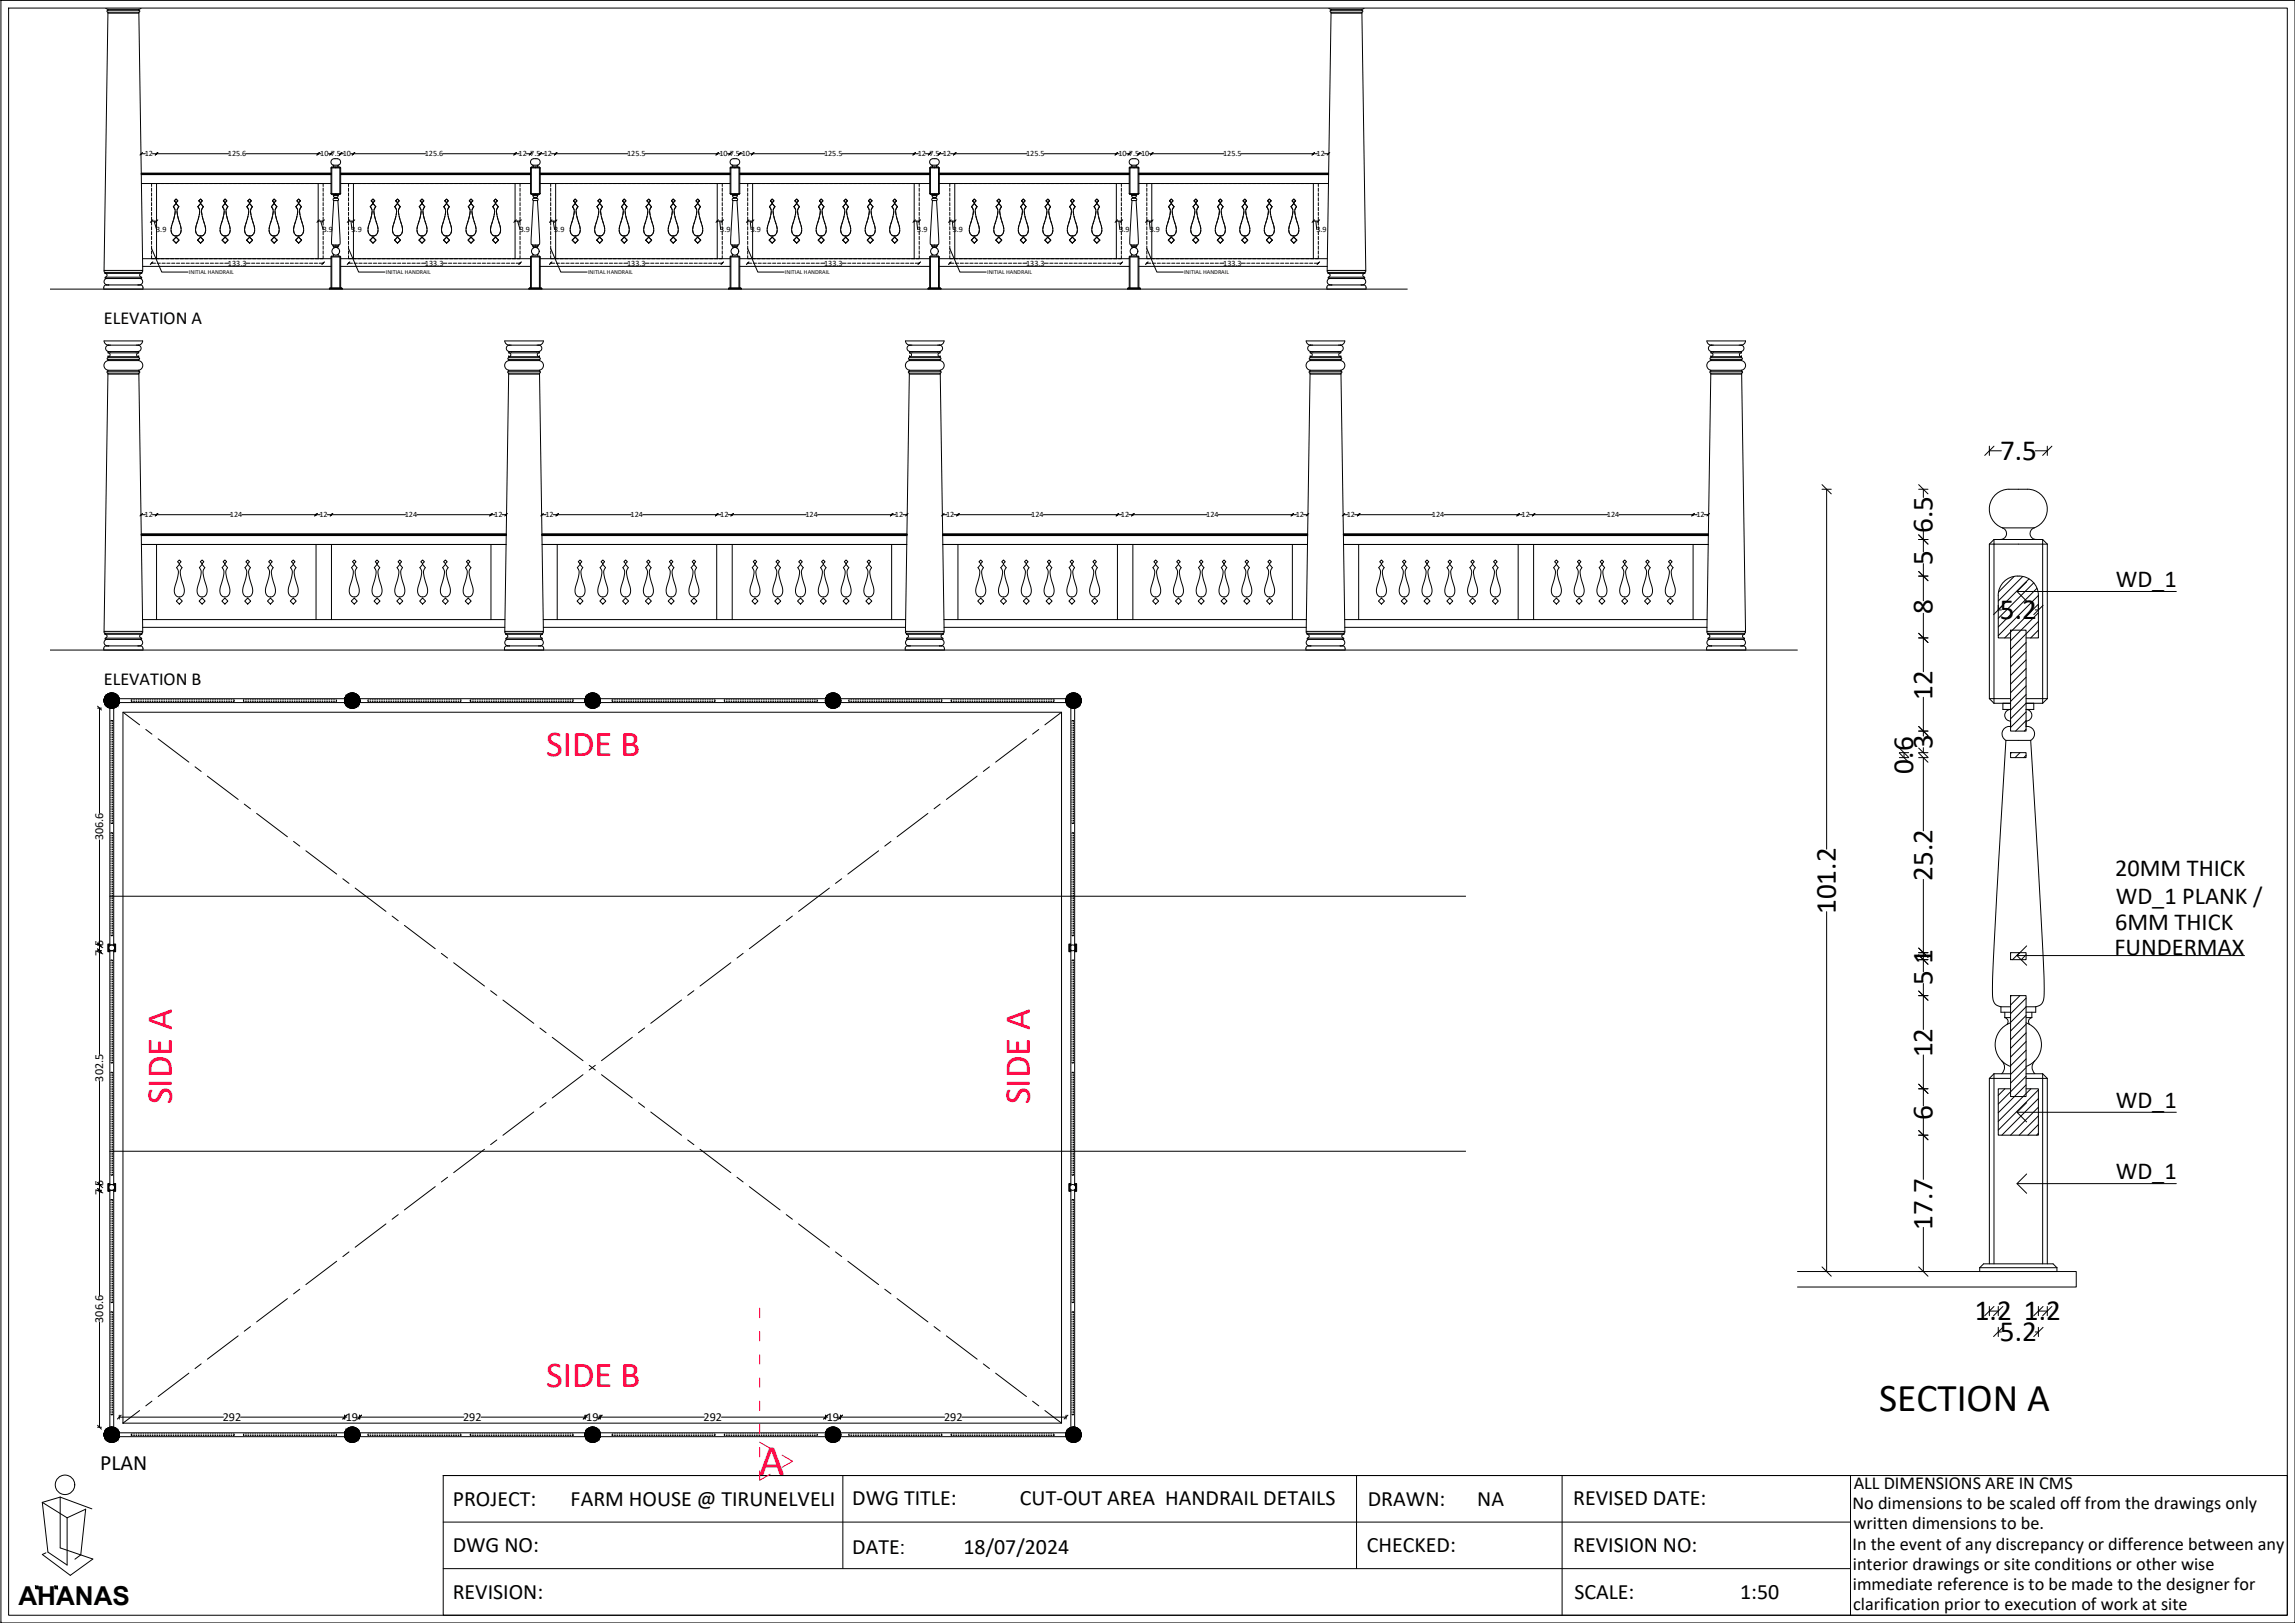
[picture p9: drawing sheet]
<svg xmlns="http://www.w3.org/2000/svg" width="420mm" height="297mm" viewBox="0 0 420 297" stroke-linecap="round" stroke-linejoin="round" font-family="sans-serif">
<defs><g id="words">
<text font-size="8" fill="#ff003f" x="139" y="269.9">A</text>
<text font-size="7.2" x="344" y="258.2">SECTION A</text>
<g font-size="6.7" fill="#ff003f">
<text x="100" y="138.3">SIDE B</text>
<text x="31.5" y="202.1" transform="rotate(-90 31.5 202.1)">SIDE A</text>
<text x="188.5" y="202.1" transform="rotate(-90 188.5 202.1)">SIDE A</text>
<text x="100" y="253.8">SIDE B</text>
</g>
<g font-size="5.3">
<text x="366.2" y="84.2">7.5</text>
<text x="353.8" y="97.5" transform="rotate(-90 353.8 97.5)">6.5</text>
<text x="353.8" y="103.4" transform="rotate(-90 353.8 103.4)">5</text>
<text x="353.8" y="112.4" transform="rotate(-90 353.8 112.4)">8</text>
<text x="366.1" y="113.3">5.2</text>
<text x="353.8" y="128.1" transform="rotate(-90 353.8 128.1)">12</text>
<text x="353.8" y="137.1" transform="rotate(-90 353.8 137.1)">3</text>
<text x="350.3" y="141.6" transform="rotate(-90 350.3 141.6)">0.6</text>
<text x="353.8" y="161.2" transform="rotate(-90 353.8 161.2)">25.2</text>
<text x="336.1" y="167.3" transform="rotate(-90 336.1 167.3)">101.2</text>
<text x="353.8" y="176.4" transform="rotate(-90 353.8 176.4)">1</text>
<text x="353.8" y="180.3" transform="rotate(-90 353.8 180.3)">5</text>
<text x="353.8" y="193.5" transform="rotate(-90 353.8 193.5)">12</text>
<text x="353.8" y="204.9" transform="rotate(-90 353.8 204.9)">6</text>
<text x="353.8" y="225.1" transform="rotate(-90 353.8 225.1)">17.7</text>
<text x="361.5" y="241.6">1.2</text>
<text x="366.1" y="245.4">5.2</text>
<text x="370.5" y="241.6">1.2</text>
</g>
<text font-size="4.8" x="3.4" y="293.7">AHANAS</text>
<g font-size="4.5">
<text x="387.3" y="107.5">WD_1</text>
<text x="387.2" y="160.3">20MM THICK</text>
<text x="387.3" y="165.4">WD_1 PLANK /</text>
<text x="387.2" y="170.1">6MM THICK</text>
<text x="387.1" y="174.8">FUNDERMAX</text>
<text x="387.3" y="202.8">WD_1</text>
<text x="387.3" y="215.8">WD_1</text>
</g>
<g font-size="4">
<text x="18.3" y="269.1">PLAN</text>
<text x="82.9" y="275.6">PROJECT:</text>
<text x="104.5" y="275.6">FARM HOUSE @ TIRUNELVELI</text>
<text x="156" y="275.5">DWG TITLE:</text>
<text x="186.7" y="275.5">CUT-OUT AREA HANDRAIL DETAILS</text>
<text x="250.4" y="275.6">DRAWN:</text>
<text x="270.4" y="275.6">NA</text>
<text x="288" y="275.5">REVISED DATE:</text>
<text x="82.9" y="284.1">DWG NO:</text>
<text x="156" y="284.4">DATE</text>
<text x="176.4" y="284.4">18/07/2024</text>
<text x="250.2" y="284">CHECKED:</text>
<text x="288" y="284.1">REVISION NO:</text>
<text x="82.9" y="292.6">REVISION:</text>
<text x="288.2" y="292.6">SCALE:</text>
<text x="318.6" y="292.6">1:50</text>
</g>
<text font-size="3.6" x="164.7" y="284.4">:</text>
<g font-size="3.3">
<text x="19" y="59.3">ELEVATION A</text>
<text x="19" y="125.3">ELEVATION B</text>
<text x="339.4" y="272.5">ALL DIMENSIONS ARE IN CMS</text>
<text x="339.1" y="276.2">No dimensions to be scaled off from the drawings only</text>
<text x="339.3" y="279.9">written dimensions to be.</text>
<text x="339.1" y="283.6">In the event of any discrepancy or difference between any</text>
<text x="339.2" y="287.3">interior drawings or site conditions or other wise</text>
<text x="339.2" y="291">immediate reference is to be made to the designer for</text>
<text x="339.3" y="294.7">clarification prior to execution of work at site</text>
</g>
<g font-size="2.2">
<text x="18.9" y="153.8" transform="rotate(-90 18.9 153.8)">306.6</text>
<text x="18.9" y="174.9" transform="rotate(-90 18.9 174.9)">7.5</text>
<text x="18.9" y="197.9" transform="rotate(-90 18.9 197.9)">302.5</text>
<text x="18.9" y="218.7" transform="rotate(-90 18.9 218.7)">7.5</text>
<text x="18.9" y="242.1" transform="rotate(-90 18.9 242.1)">306.6</text>
<text x="40.8" y="260.1">292</text>
<text x="63.3" y="260.1">19</text>
<text x="84.8" y="260.1">292</text>
<text x="107.3" y="260.1">19</text>
<text x="128.8" y="260.1">292</text>
<text x="151.4" y="260.1">19</text>
<text x="172.8" y="260.1">292</text>
</g>
<g font-size="1.5">
<text x="26.5" y="28.6">12</text>
<text x="41.7" y="28.6">125.6</text>
<text x="58.6" y="28.6">10</text>
<text x="60.5" y="28.6">7.5</text>
<text x="62.7" y="28.6">10</text>
<text x="77.8" y="28.6">125.6</text>
<text x="94.9" y="28.6">12</text>
<text x="97.1" y="28.6">7.5</text>
<text x="99.5" y="28.6">12</text>
<text x="114.8" y="28.6">125.5</text>
<text x="131.7" y="28.6">10</text>
<text x="133.6" y="28.6">7.5</text>
<text x="135.8" y="28.6">10</text>
<text x="150.9" y="28.6">125.5</text>
<text x="168" y="28.6">12</text>
<text x="170.1" y="28.6">7.5</text>
<text x="172.6" y="28.6">12</text>
<text x="187.9" y="28.6">125.5</text>
<text x="204.8" y="28.6">10</text>
<text x="206.7" y="28.6">7.5</text>
<text x="208.9" y="28.6">10</text>
<text x="223.9" y="28.6">125.5</text>
<text x="241" y="28.6">12</text>
<text x="28.6" y="42.5">3.9</text>
<text x="59.1" y="42.5">3.9</text>
<text x="64.4" y="42.5">3.9</text>
<text x="95.1" y="42.5">3.9</text>
<text x="101.5" y="42.5">3.9</text>
<text x="131.9" y="42.5">3.9</text>
<text x="137.4" y="42.5">3.9</text>
<text x="167.9" y="42.5">3.9</text>
<text x="174.4" y="42.5">3.9</text>
<text x="204.9" y="42.5">3.9</text>
<text x="210.5" y="42.5">3.9</text>
<text x="241" y="42.5">3.9</text>
<text x="41.7" y="48.6">133.3</text>
<text x="77.8" y="48.6">133.3</text>
<text x="114.8" y="48.6">133.3</text>
<text x="150.9" y="48.6">133.3</text>
<text x="187.9" y="48.6">133.3</text>
<text x="223.9" y="48.6">133.3</text>
<text x="26.5" y="94.7">12</text>
<text x="42.1" y="94.7">124</text>
<text x="58.5" y="94.7">12</text>
<text x="74.1" y="94.7">124</text>
<text x="90.5" y="94.7">12</text>
<text x="99.9" y="94.7">12</text>
<text x="115.4" y="94.7">124</text>
<text x="131.9" y="94.7">12</text>
<text x="147.5" y="94.7">124</text>
<text x="163.9" y="94.7">12</text>
<text x="173.2" y="94.7">12</text>
<text x="188.8" y="94.7">124</text>
<text x="205.2" y="94.7">12</text>
<text x="220.8" y="94.7">124</text>
<text x="237.2" y="94.7">12</text>
<text x="246.6" y="94.7">12</text>
<text x="262.2" y="94.7">124</text>
<text x="278.6" y="94.7">12</text>
<text x="294.2" y="94.7">124</text>
<text x="310.6" y="94.7">12</text>
</g>
<g font-size="1.1">
<text x="34.6" y="50.1">INITIAL HANDRAIL</text>
<text x="70.6" y="50.1">INITIAL HANDRAIL</text>
<text x="107.7" y="50.1">INITIAL HANDRAIL</text>
<text x="143.7" y="50.1">INITIAL HANDRAIL</text>
<text x="180.7" y="50.1">INITIAL HANDRAIL</text>
<text x="216.8" y="50.1">INITIAL HANDRAIL</text>
</g>
</g></defs>
<!-- layer: ADFS_WALL -->
<g fill="none" stroke="#000" stroke-width=".18">
<path d="M1.6 1.5h417.2v294.1h-417.2zM19.3 1.5l.5 .2M19.8 1.9l-.2 .2 .2 .1M19.8 2.2v.2h5.6v-.2M19.8 1.7h5.6M19.8 1.9h5.6M19.8 2.2h5.6M19.8 2.4l-.7 47.1h7l-.7-47.1M19.8 1.7v.2M25.4 1.9l.2 .2-.2 .1M25.4 1.7v.2M25.8 1.5l-.4 .2"/>
<path d="M243.3 1.5l.4 .2M243.7 1.9l-.2 .2 .2 .1M243.7 2.2v.2h5.6v-.2M243.7 1.7v.2M243.7 1.7h5.6M243.7 1.9h5.6M243.7 2.2h5.6M243.7 2.4l-.7 47.1h7l-.7-47.1M249.3 1.9l.2 .2-.2 .1M249.3 1.7v.2M249.8 1.5l-.5 .2M19 52.9a.55 .55 0 0 1 .5-.7l6.2-.1a.58 .58 0 0 1 .5 .8"/>
<path d="M19.1 52.9h7M19.2 49.5l-.2 .2 .2 .1M19.2 50a.35 .35 0 0 1 .4 .3 .35 .35 0 0 1-.3 .4M19.2 50h.1M19.2 49.9h6.8M19.2 49.9v.1M19.3 50h6.6M19.3 50.7l-.1 .2 .1 .1h6.5l.1-.1v-.2M19.3 50.7h6.5M19.5 51a.6 .6 0 0 0-.4 .6 .6 .6 0 0 0 .5 .5M25.7 51a.6 .6 0 0 1 .4 .6 .6 .6 0 0 1-.5 .5M25.9 50a.35 .35 0 0 0-.3 .3 .35 .35 0 0 0 .2 .4"/>
<path d="M25.9 49.5l.2 .2-.2 .1M26 50h.1M26 49.9v.1M27.7 45.5l1.9 4.3h4.8M63.8 45.5l1.9 4.3h4.8M100.8 45.5l1.9 4.3h4.8M136.9 45.5l1.8 4.3h4.8M173.9 45.5l1.8 4.3h4.9M209.9 45.5l1.9 4.3h4.8M242.9 52.6l.1-.2 .4-.3 6.2 .1a.55 .55 0 0 1 .5 .7M242.9 52.6v.3M243 52.9h7"/>
<path d="M243.1 50a.35 .35 0 0 1 .4 .3 .35 .35 0 0 1-.3 .4M243.1 49.5l-.1 .2 .1 .1M243.2 50h.1M243.2 50.8l6.6-.1 .1 .2-.2 .1h-6.4zM243.2 50h6.6M243.4 51a.6 .6 0 0 0-.4 .6 .6 .6 0 0 0 .5 .5M249.6 51a.6 .6 0 0 1 .4 .6 .6 .6 0 0 1-.5 .5M249.9 49.5l.1 .2-.1 .1M249.9 50h.1M249.9 49.9h-6.7v.1M249.9 49.9v.1M249.9 50a.35 .35 0 0 0-.4 .3 .35 .35 0 0 0 .3 .4"/>
<path d="M19.8 67.9l-.2 .2 .2 .2M19.8 68.3v.2h5.6v-.2M19.8 67.9v-.1h5.6v.1M19.8 67.9h5.6M19.8 68.3h5.6M19.8 68.5l-.7 47.1h7l-.7-47.1M19.8 66a.89 .89 0 0 0-.8 .9 .89 .89 0 0 0 .8 .9M19.8 64.6a.35 .35 0 0 1 .4 .3 .35 .35 0 0 1-.4 .4M19.8 65.5l-.2 .1 .2 .2M19.8 65.3h.1M19.8 64.6v-.3h5.6v.3M19.8 65.3v.2"/>
<path d="M19.8 65.8v.2M19.8 64.6h5.6M19.8 65.3h5.6M19.8 66h5.6M19.8 65.5h5.6M19.8 65.8h5.6M19.9 63.2h5.4M19.9 63.2a.81 .81 0 0 1-.8-.8h7a.83 .83 0 0 1-.8 .8M19.9 63.2a.59 .59 0 0 0-.6 .5 .59 .59 0 0 0 .6 .6M20.3 64.5h.1M24.9 64.5h.1M25.3 63.2a.59 .59 0 0 1 .5 .5 .59 .59 0 0 1-.5 .6"/>
<path d="M25.4 65.5l.2 .1-.2 .2M25.4 64.6a.35 .35 0 0 0-.4 .3 .35 .35 0 0 0 .4 .4M25.4 66a.89 .89 0 0 1 .7 .9 .89 .89 0 0 1-.7 .9M25.4 65.3h.1M25.4 65.3v.2M25.4 65.8v.2M25.4 67.9l.2 .2-.2 .2M93.1 67.9l-.2 .2 .2 .2M93.1 68.3v.2h5.7v-.2M93.1 67.9v-.1h5.7v.1M93.1 67.9h5.7M93.1 68.3h5.7"/>
<path d="M93.1 68.5l-.7 47.1h7.1l-.7-47.1M93.1 66a.89 .89 0 0 0-.7 .9 .89 .89 0 0 0 .7 .9M93.1 64.6a.35 .35 0 0 1 .4 .3 .35 .35 0 0 1-.4 .4M93.1 65.5l-.1 .1 .1 .2M93.2 65.3h.1M93.2 64.3h5.6v.3h-5.6zM93.2 65.3h5.6M93.2 65.5h5.6M93.2 65.8h5.6M93.2 65.3v.2M93.2 65.8v.2M93.2 63.2h5.5"/>
<path d="M93.2 63.2a.81 .81 0 0 1-.8-.8h7.1a.81 .81 0 0 1-.8 .8M93.2 63.2a.59 .59 0 0 0-.5 .5 .59 .59 0 0 0 .5 .6M93.6 64.5h.1M98.3 64.5h.1M98.7 63.2a.59 .59 0 0 1 .5 .5 .59 .59 0 0 1-.5 .6M98.7 64.6a.35 .35 0 0 0-.3 .3 .35 .35 0 0 0 .3 .4M98.7 66a.89 .89 0 0 1 .8 .9 .89 .89 0 0 1-.7 .9M98.7 65.5l.2 .1-.2 .2M98.8 65.3h.1M98.8 65.8v.2h-5.6M98.8 65.3v.2M98.8 67.9l.1 .2-.1 .2"/>
<path d="M166.5 67.9l-.2 .2 .2 .2M166.5 68.3v.2h5.6v-.2M166.5 67.9v-.1h5.6v.1M166.5 67.9h5.6M166.5 68.3h5.6M166.5 68.5l-.7 47.1h7l-.7-47.1M166.5 64.6a.35 .35 0 0 1 .4 .3 .35 .35 0 0 1-.4 .4M166.5 65.5l-.2 .1 .2 .2M166.5 65.3h.1M166.5 64.6v-.3h5.6v.3M166.5 64.6h5.6M166.5 65.3h5.6"/>
<path d="M166.5 66h5.6M166.5 65.5h5.6M166.5 65.8h5.6M166.5 65.3v.2M166.5 65.8v.2M166.5 66a.89 .89 0 0 0-.7 .9 .89 .89 0 0 0 .7 .9M166.6 63.2h5.4a.59 .59 0 0 1 .6 .5 .59 .59 0 0 1-.6 .6M167 64.5h.1M171.6 64.5h.1M172.1 65.5l.2 .1-.2 .2M172.1 64.6a.35 .35 0 0 0-.4 .3 .35 .35 0 0 0 .4 .4M172.1 66a.89 .89 0 0 1 .8 .9 .89 .89 0 0 1-.8 .9"/>
<path d="M172.1 65.3h.1M172.1 65.3v.2M172.1 65.8v.2M172.1 67.9l.2 .2-.2 .2M172.8 62.4a.81 .81 0 0 1-.8 .8M172.8 62.4h-7a.82 .82 0 0 0 .8 .8 .59 .59 0 0 0-.5 .5 .59 .59 0 0 0 .5 .6M239.8 67.9l-.1 .2 .1 .2M239.8 68.3v.2h5.7v-.2M239.8 67.9v-.1h5.7v.1M239.8 67.9h5.7M239.8 68.3h5.7M239.8 68.5l-.7 47.1h7.1l-.7-47.1"/>
<path d="M239.9 66a.89 .89 0 0 0-.8 .9 .89 .89 0 0 0 .7 .9M239.9 64.6a.35 .35 0 0 1 .3 .3 .35 .35 0 0 1-.3 .4M239.9 65.5l-.2 .1 .2 .2M239.9 65.3h.1M239.9 64.6v-.3h5.6v.3M239.9 64.6h5.6M239.9 65.3h5.6M239.9 66h5.6M239.9 65.5h5.6M239.9 65.8h5.6M239.9 65.3v.2M239.9 65.8v.2"/>
<path d="M239.9 63.2a.81 .81 0 0 1-.8-.8h7.1a.81 .81 0 0 1-.8 .8 .59 .59 0 0 1 .5 .5 .59 .59 0 0 1-.5 .6M240.3 64.5h.1M245 64.5h.1M245.4 63.2h-5.5a.59 .59 0 0 0-.5 .5 .59 .59 0 0 0 .5 .6M245.5 66a.89 .89 0 0 1 .7 .9 .89 .89 0 0 1-.7 .9M245.5 65.5l.1 .1-.1 .2M245.5 64.6a.35 .35 0 0 0-.4 .3 .35 .35 0 0 0 .4 .4M245.5 65.3h.1M245.5 65.3v.2M245.5 65.8v.2M245.5 67.9l.2 .2-.2 .2M312.5 62.4a.81 .81 0 0 0 .8 .8"/>
<path d="M312.5 62.4h7.1a.82 .82 0 0 1-.9 .8 .59 .59 0 0 1 .6 .5 .59 .59 0 0 1-.6 .6M313.2 67.9l-.2 .2 .2 .2M313.2 68.3v.2h5.7v-.2M313.2 67.9v-.1h5.7v.1M313.2 67.9h5.7M313.2 68.3h5.7M313.2 68.5l-.7 47.1h7.1l-.7-47.1M313.2 66a.89 .89 0 0 0-.7 .9 .89 .89 0 0 0 .7 .9M313.2 64.6a.35 .35 0 0 1 .4 .3 .35 .35 0 0 1-.4 .4M313.2 65.5l-.1 .1 .1 .2M313.2 65.3h.1M313.2 64.6v-.3h5.6v.3"/>
<path d="M313.2 64.6h5.6M313.2 65.3h5.6M313.2 66h5.6M313.2 65.5h5.6M313.2 65.8h5.6M313.2 65.3v.2M313.2 65.8v.2M313.3 63.2h5.5M313.3 63.2a.59 .59 0 0 0-.5 .5 .59 .59 0 0 0 .5 .6M313.7 64.5h.1M318.3 64.5h.1M318.8 65.5l.2 .1-.2 .2"/>
<path d="M318.8 64.6a.35 .35 0 0 0-.4 .3 .35 .35 0 0 0 .4 .4M318.8 66a.89 .89 0 0 1 .8 .9 .89 .89 0 0 1-.7 .9M318.8 65.3h.1M318.8 65.3v.2M318.8 65.8v.2M318.8 67.9l.2 .2-.2 .2M25.9 97.8h66.8M25.9 99.6h66.7M99.2 97.8h66.8M99.3 99.6h66.7M172.6 97.8h66.8M172.6 99.6h66.8"/>
<path d="M245.9 97.8h66.9M246 99.6h66.7M19 119a.56 .56 0 0 1 .5-.8h6.2a.56 .56 0 0 1 .5 .8M19.1 119h7M19.2 115.6l-.2 .1 .2 .2M19.2 116.1a.35 .35 0 0 1 .4 .3 .35 .35 0 0 1-.3 .4M19.2 116.1h.1M19.2 115.9v.2M19.2 115.9h6.8M19.3 116.1h6.6M19.3 116.8l-.1 .1 .1 .1h6.5l.1-.1v-.1M19.3 116.8h6.5"/>
<path d="M19.5 117a.6 .6 0 0 0-.4 .6 .6 .6 0 0 0 .5 .6M25.7 117a.6 .6 0 0 1 .4 .6 .6 .6 0 0 1-.5 .6M25.9 116.1a.35 .35 0 0 0-.3 .3 .35 .35 0 0 0 .2 .4M25.9 115.6l.2 .1-.2 .2M26 116.1h.1M26 115.9v.2M92.4 119h7.1M92.6 115.6l-.2 .1 .2 .2M92.6 116.1a.35 .35 0 0 1 .4 .3 .35 .35 0 0 1-.3 .4M92.6 116.1h.1M92.6 115.9h6.7M92.6 115.9v.2"/>
<path d="M92.6 116.1h6.7M92.7 116.8l-.1 .1 .1 .1M92.7 116.8h6.5M92.9 117a.6 .6 0 0 0-.5 .6 .6 .6 0 0 0 .5 .6M99 117a.6 .6 0 0 1 .5 .6 .6 .6 0 0 1-.6 .6M99.1 118.2a.56 .56 0 0 1 .4 .8M99.1 118.2h-6.3a.55 .55 0 0 0-.4 .8M99.2 116.8l.1 .1-.1 .1h-6.5M99.3 115.6l.2 .1-.2 .2M99.3 116.1h.1M99.3 115.9v.2M99.3 116.1a.35 .35 0 0 0-.4 .3 .35 .35 0 0 0 .3 .4"/>
<path d="M165.8 119h7M165.9 115.6l-.1 .1 .1 .2M165.9 116.1a.35 .35 0 0 1 .4 .3 .35 .35 0 0 1-.3 .4M165.9 116.1h.1M165.9 115.9h6.8v.2M165.9 115.9v.2M166 116.1h6.7a.35 .35 0 0 0-.4 .3 .35 .35 0 0 0 .3 .4M166 116.8l-.1 .1 .2 .1M166.1 116.8h6.5M166.2 117a.6 .6 0 0 0-.4 .6 .6 .6 0 0 0 .5 .6M172.4 117a.6 .6 0 0 1 .4 .6 .6 .6 0 0 1-.5 .6M172.6 116.8l.1 .1-.2 .1h-6.4"/>
<path d="M172.7 115.6l.1 .1-.1 .2M172.7 116.1h.1M172.9 118.7l-.2-.4-.3-.1h-6.2a.55 .55 0 0 0-.5 .8M172.9 118.7v.3M239.1 119h7.1M239.3 115.6l-.2 .1 .2 .2M239.3 116.1a.35 .35 0 0 1 .4 .3 .35 .35 0 0 1-.3 .4M239.3 116.1h.1M239.3 115.9h6.7v.2M239.3 115.9v.2M239.4 116.1h6.6a.35 .35 0 0 0-.3 .3 .35 .35 0 0 0 .2 .4M239.4 116.8l-.1 .1 .1 .1h6.5l.1-.1-.1-.1"/>
<path d="M239.4 116.8h6.5M239.6 117a.6 .6 0 0 0-.5 .6 .6 .6 0 0 0 .6 .6M245.8 117a.6 .6 0 0 1 .4 .6 .6 .6 0 0 1-.5 .6M246 115.6l.2 .1-.2 .2M246 116.1h.1M246.3 118.7l-.3-.4-.2-.1h-6.3a.56 .56 0 0 0-.4 .8M246.3 118.7v.3M312.4 119a.55 .55 0 0 1 .5-.8h6.3a.55 .55 0 0 1 .4 .8M312.5 119h7.1M312.7 116.1a.35 .35 0 0 1 .3 .3 .35 .35 0 0 1-.2 .4M312.7 115.6l-.2 .1 .2 .2M312.7 116.1h.1"/>
<path d="M312.7 116.8h6.6l.1 .1-.1 .1h-6.5zM312.7 116.1h6.7M312.9 117a.6 .6 0 0 0-.4 .6 .6 .6 0 0 0 .5 .6M319.1 117a.6 .6 0 0 1 .5 .6 .6 .6 0 0 1-.6 .6M319.4 115.6l.2 .1-.2 .2M319.4 116.1h.1M319.4 115.9h-6.7v.2M319.4 115.9v.2M319.4 116.1a.35 .35 0 0 0-.4 .3 .35 .35 0 0 0 .3 .4M20.1 164h248.2M20.1 210.7h248.2M329.1 232.7h51v2.8h-51"/>
</g>
<!-- layer: ADFS_ELE2 -->
<g fill="none" stroke="#000" stroke-width=".18">
<path d="M.2 .1h420v296.9h-420zM420.2 .1h.1M25.9 31.7h34.7M25.9 33.6h34.7M60.6 35.4h1.8M60.6 30.7h1.8M60.6 30.7v4.7M60.6 35.4l.1 .2M60.7 35.6h1.5M60.7 30.6h1.5M60.7 30.6v5M60.7 30.6l-.1 .1"/>
<path d="M60.9 30.6l.2-.3a.64 .64 0 0 1-.5-.7 .64 .64 0 0 1 .6-.6h.6a.63 .63 0 0 1 .6 .6 .63 .63 0 0 1-.5 .7l.1 .3M61 30.2h1M61 35.6v.2h1v-.2M61.1 36.7l-.4 7.2v.8l.2 .1M61.1 36.7l-.1-.2 .2-.2h.7v.4M61.1 36.7h.8M61.2 35.8l-.1 .1 .1 .2M61.2 36.1h.5M61.2 36.1v.2M61.7 35.8l.2 .1-.2 .2M61.7 36.1v.2M61.9 36.7l.4 7.5-.1 .5-.2 .1"/>
<path d="M62.2 30.6v5M62.2 30.6l.2 .1M62.4 31.7h34.7M62.4 33.6h34.7M62.4 30.7v4.7M62.4 35.4l-.2 .2M97.1 35.4h1.8M97.1 30.7v4.7M97.1 35.4l.2 .2M97.1 30.7h1.8M97.3 35.6h1.5M97.3 30.6v5"/>
<path d="M97.3 30.6h1.5M97.3 30.6l-.2 .1M97.5 30.6l.1-.3a.64 .64 0 0 1-.5-.7 .64 .64 0 0 1 .6-.6h.6a.63 .63 0 0 1 .6 .6 .63 .63 0 0 1-.5 .7l.2 .3M97.5 30.2h1M97.5 35.6v.2h1v-.2M97.6 36.7l-.4 7.2 .1 .8 .2 .1M97.6 36.7l-.1-.2 .2-.2h.7v.4M97.6 36.7h.8M97.8 35.8l-.2 .1 .2 .2M97.8 36.1h.4v.2M97.8 36.1v.2M98.2 35.8l.2 .1-.2 .2"/>
<path d="M98.4 36.7l.4 7.3v.6l-.3 .2M98.8 30.6v5M98.8 30.6l.1 .1M98.9 31.7h34.8M98.9 33.6h34.8M98.9 30.7v4.7M98.9 35.4l-.1 .2M133.7 35.4h1.7M133.7 30.7h1.7M133.7 30.7v4.7M133.7 35.4l.1 .2M133.8 35.6h1.5"/>
<path d="M133.8 30.6h1.5M133.8 30.6v5M133.8 30.6l-.1 .1M134 30.6l.2-.3a.64 .64 0 0 1-.5-.7 .64 .64 0 0 1 .6-.6h.5a.63 .63 0 0 1 .6 .6 .63 .63 0 0 1-.5 .7l.2 .3M134.1 30.2h.9M134.1 35.6v.2h.9v-.2M134.2 36.7h.7M134.3 36.3l-.2 .2 .1 .2-.4 7.2v.8l.2 .1M134.3 36.3h.7l-.1 .4M134.3 35.8l-.2 .1 .2 .2M134.8 35.8l.2 .1-.2 .2M134.8 36.1h-.5v.2"/>
<path d="M134.8 36.1v.2M134.9 36.7l.4 7.3v.6l-.2 .2M135.3 30.6v5M135.3 30.6l.1 .1M135.4 31.7h34.8M135.4 33.6h34.8M135.4 30.7v4.7M135.4 35.4l-.1 .2M170.2 35.4h1.8M170.2 30.7h1.8M170.2 30.7v4.7M170.2 35.4l.1 .2"/>
<path d="M170.3 35.6h1.5M170.3 30.6h1.5M170.3 30.6v5M170.3 30.6l-.1 .1M170.5 30.6l.2-.3a.64 .64 0 0 1-.5-.7 .64 .64 0 0 1 .6-.6h.6a.63 .63 0 0 1 .6 .6 .63 .63 0 0 1-.5 .7l.1 .3M170.6 30.2h1M170.6 35.6v.2h1v-.2M170.7 36.7l-.1-.2 .2-.2h.7v.4M170.7 36.7l-.4 7.2v.8l.3 .1M170.7 36.7h.8M170.8 35.8l-.1 .1 .1 .2M170.8 36.1h.5"/>
<path d="M170.8 36.1v.2M171.3 35.8l.2 .1-.2 .2M171.3 36.1v.2M171.5 36.7l.4 7.3v.6l-.3 .2M171.8 30.6v5M171.8 30.6l.2 .1M172 31.7h34.7M172 33.6h34.7M172 30.7v4.7M172 35.4l-.2 .2M206.7 35.4h1.8M206.7 30.7h1.8"/>
<path d="M206.7 30.7v4.7M206.7 35.4l.2 .2M206.9 35.6h1.5M206.9 30.6h1.5M206.9 30.6v5M206.9 30.6l-.2 .1M207.1 30.6l.1-.3a.64 .64 0 0 1-.5-.7 .64 .64 0 0 1 .6-.6h.6a.63 .63 0 0 1 .6 .6 .63 .63 0 0 1-.5 .7l.2 .3M207.1 30.2h1M207.1 35.6v.2h1v-.2M207.2 36.7l-.1-.2 .2-.2h.7v.4M207.2 36.7l-.4 7.2 .1 .8 .2 .1M207.2 36.7h.8"/>
<path d="M207.4 35.8l-.2 .1 .2 .2M207.4 36.1h.5M207.4 36.1v.2M207.9 35.8l.1 .1-.1 .2M207.9 36.1v.2M208 36.7l.2 4.2a12.4 12.4 0 0 1 .1 3.8l-.2 .1M208.4 30.6v5M208.4 30.6l.1 .1M208.5 31.7h34.7M208.5 33.6h34.7M208.5 30.7v4.7M208.5 35.4l-.1 .2"/>
<path d="M9.2 52.9h248.4M60.3 52.8h2.4M60.3 52.8l.1-.1h2.1l.2 .1M60.3 52.8v.1M60.6 47h1.8M60.6 47v5.7M60.7 46.9h1.5M60.7 46.9v5.8M60.7 46.9l-.1 .1M60.9 44.8h1.1M60.9 44.8v.2h1.1v-.2M61 46.5v.4"/>
<path d="M61.1 45.2v.2M61.1 45.2h.8M61.1 45v.2M61.9 45.2l-.1 .2M61.9 45v.2M62 46.5v.4M62.2 46.9v5.8M62.2 46.9l.2 .1M62.4 47v5.7M62.7 52.8v.1M96.8 52.8h2.4M96.8 52.8l.2-.1h2.1l.1 .1"/>
<path d="M96.8 52.8v.1M97.1 47v5.7M97.1 47h1.8M97.3 46.9v5.8M97.3 46.9l-.2 .1M97.3 46.9h1.5M97.5 44.8h1M97.5 44.8v.2h1v-.2M97.5 46.5v.4M97.6 45.2l.1 .2M97.6 45.2h.8M97.6 45v.2"/>
<path d="M98.4 45.2v.2M98.4 45v.2M98.5 46.5v.4M98.8 46.9v5.8M98.8 46.9l.1 .1M98.9 47v5.7M99.2 52.8v.1M133.4 52.8h2.3M133.4 52.8l.1-.1h2.1l.1 .1M133.4 52.8v.1M133.7 47h1.7M133.7 47v5.7"/>
<path d="M133.8 46.9h1.5M133.8 46.9v5.8M133.8 46.9l-.1 .1M134 44.8h1.1M134 44.8v.2h1.1v-.2M134 46.5v.4M134.1 45.2l.1 .2M134.1 45.2h.9M134.1 45v.2M135 45.2l-.1 .2M135 45v.2M135 46.5v.4"/>
<path d="M135.3 46.9v5.8M135.3 46.9l.1 .1M135.4 47v5.7M135.7 52.8v.1M169.9 52.8h2.4M169.9 52.8l.1-.1h2.1l.2 .1M169.9 52.8v.1M170.2 47h1.8M170.2 47v5.7M170.3 46.9h1.5M170.3 46.9v5.8M170.3 46.9l-.1 .1"/>
<path d="M170.6 44.8h1M170.6 44.8v.2h1v-.2M170.6 46.5v.4M170.7 45.2v.2M170.7 45.2h.8M170.7 45v.2M171.5 45.2l-.1 .2M171.5 45v.2M171.6 46.5v.4M171.8 46.9v5.8M171.8 46.9l.2 .1M172 47v5.7"/>
<path d="M172.3 52.8v.1M206.4 52.8h2.4M206.4 52.8l.2-.1h2.1l.1 .1M206.4 52.8v.1M206.7 47h1.8M206.7 47v5.7M206.9 46.9h1.5M206.9 46.9v5.8M206.9 46.9l-.2 .1M207.1 44.8h1M207.1 44.8v.2h1v-.2M207.1 46.5v.4"/>
<path d="M207.2 45.2l.1 .2M207.2 45.2h.8M207.2 45v.2M208 45v.2M208 45.2v.2M208.1 46.5v.4M208.4 46.9v5.8M208.4 46.9l.1 .1M208.5 47v5.7M208.8 52.8v.1M25.9 97.8h66.8M25.9 99.6h66.7"/>
<path d="M99.2 97.8h66.8M99.3 99.6h66.7M172.6 97.8h66.8M172.6 99.6h66.8M245.9 97.8h66.9M246 99.6h66.7M9.2 119h319.9M368.1 115.3h2.8v18.5h-2.8zM369.4 105.4a3.5 3.5 0 0 0-3.6 3.6v7.8h2.3M369.4 105.4h.2M369.6 105.4a3.5 3.5 0 0 1 3.6 3.6v7.8h-2.3M368.1 137.7h2.8v1h-2.8z"/>
<path d="M368.1 174.4h2.8v1.2h-2.8zM368.1 199.3h-2.3v8.5h7.4v-8.5h-2.3M368.1 182.2h2.8v18.5h-2.8zM.2 297h.1M420.2 297h.1"/>
<circle cx="61.5" cy="46" r=".7"/>
<circle cx="98" cy="46" r=".7"/>
<circle cx="134.5" cy="46" r=".7"/>
<circle cx="171.1" cy="46" r=".7"/>
<circle cx="207.6" cy="46" r=".7"/>
</g>
<!-- layer: IDS-Mill -->
<g fill="none" stroke="#000" stroke-width=".18">
<path d="M368.7 105.5l-2.8 2.8M370.3 105.5l-4.5 4.5M370.9 117.6l-2.8 2.8M370.9 119.2l-2.8 2.8M371.5 105.9l-5.7 5.7M372.3 106.7l-6.5 6.5M372.9 107.7l-7.1 7.1M373.2 110.6l-6.2 6.2M373.2 112.2l-5.1 5.1M373.2 113.7l-5.1 5.1M373.2 109l-7.4 7.3M373.2 115.3l-1.4 1.5"/>
<path d="M368.2 137.7l-.1 .2M369.8 137.7l-.9 1M370.9 120.8l-2.8 2.8M370.9 122.4l-2.8 2.8M370.9 123.9l-2.8 2.9M370.9 125.5l-2.8 2.9M370.9 127.1l-2.8 2.9M370.9 128.7l-2.8 2.8M370.9 130.3l-2.8 2.8M370.9 131.9l-1.9 1.9M370.9 133.5l-.3 .3M370.9 138.2l-.4 .5"/>
<path d="M368.1 174.4h.1M369.7 174.4l-1.3 1.2M370.9 174.7l-.9 .9M367 199.3l-1.2 1.2M368.2 182.2l-.1 .1M369.8 182.2l-1.7 1.7M370.9 197l-5.1 5.1M370.9 198.6l-5.1 5.1M370.9 182.7l-2.8 2.8M370.9 184.3l-2.8 2.8M370.9 185.9l-2.8 2.8M370.9 187.4l-2.8 2.9"/>
<path d="M370.9 189l-2.8 2.9M370.9 190.6l-2.8 2.9M370.9 192.2l-2.8 2.8M370.9 193.8l-2.8 2.8M370.9 195.4l-2.8 2.8M371.8 199.3l-6 5.9M373.2 199.5l-7.4 7.3M373.2 201.1l-6.7 6.7M373.2 202.6l-5.1 5.2M373.2 204.2l-3.5 3.6M373.2 205.8l-1.9 2M373.2 207.4l-.4 .4"/>
</g>
<!-- layer: S-DIM -->
<g fill="none" stroke="#000" stroke-width=".18">
<path d="M25.9 28v.2M25.9 28.1h.7M27.9 28.1h14M28.7 28v.2M45.1 28.1h13.7M58.3 28v.2M60.1 28.1h.5M60.6 28v.2M62.3 28.1h.6M62.4 28v.2M64.2 28.1h13.7M64.7 28v.2"/>
<path d="M81.1 28.1h14M94.3 28v.2M96.4 28.1h.8M97.1 28v.2M98.9 28.1h.8M98.9 28v.2M101 28.1h13.9M101.7 28v.2M118.1 28.1h13.7M131.3 28v.2M133.1 28.1h.6M133.7 28v.2"/>
<path d="M135.4 28.1h.5M135.4 28v.2M137.3 28.1h13.7M137.8 28v.2M154.2 28.1h13.9M167.4 28v.2M169.4 28.1h.8M170.2 28v.2M171.9 28.1h.8M172 28v.2M174 28.1h14M174.8 28v.2"/>
<path d="M191.2 28.1h13.7M204.4 28v.2M206.2 28.1h.6M206.7 28v.2M208.5 28.1h.5M208.5 28v.2M210.3 28.1h13.8M210.9 28v.2M227.2 28.1h14M240.4 28v.2M242.5 28.1h.7M243.2 28v.2"/>
<path d="M27.7 40.4v.2M27.7 40.5h1M28.2 40.5l.5 1.5M28.7 40.4v.2M58.3 40.4v.1h.9v-.1M58.7 40.5l.5 1.5M63.8 40.4v.1h.9v-.1M64.3 40.5l.1 1.5M94.3 40.4v.1h.9v-.1M94.8 40.5l.4 1.5M100.8 40.5h.9M100.8 40.4v.2"/>
<path d="M101.3 40.5l.2 1.5M101.7 40.4v.2M131.3 40.4v.2M131.3 40.5h.9M131.8 40.5l.1 1.5M132.2 40.4v.2M136.9 40.5h.9M136.9 40.4v.2M137.3 40.5l.2 1.5M137.8 40.4v.2M167.4 40.4v.2M167.4 40.5h.9"/>
<path d="M167.8 40.5l.2 1.5M168.3 40.4v.2M173.9 40.5h.9M173.9 40.4v.2M174.3 40.5l.2 1.5M174.8 40.4v.2M204.4 40.4v.2M204.4 40.5h.9M204.8 40.5l.2 1.5M205.3 40.4v.2M210 40.5h.9M210 40.4v.2"/>
<path d="M210.4 40.5l.2 1.5M210.9 40.4v.2M240.4 40.4v.2M240.4 40.5h1M240.9 40.5l.2 1.5M241.4 40.4v.2M25.9 94.1v.2M25.9 94.2h.7M27.9 94.2h14.3M28.7 94.1v.2M44.3 94.2h14.3M57.9 94.1v.2"/>
<path d="M59.9 94.2h14.3M60.7 94.1v.2M76.3 94.2h14.3M89.9 94.1v.2M91.9 94.2h.7M92.6 94.1v.2M99.3 94.2h.7M99.3 94.1v.2M101.3 94.2h14.3M102 94.1v.2M117.7 94.2h14.3M131.2 94.1v.2"/>
<path d="M133.3 94.2h14.3M134 94.1v.2M149.7 94.2h14.3M163.2 94.1v.2M165.3 94.2h.7M166 94.1v.2M172.6 94.2h.7M172.6 94.1v.2M174.6 94.2h14.3M175.4 94.1v.2M191 94.2h14.3M204.6 94.1v.2"/>
<path d="M206.6 94.2h14.4M207.4 94.1v.2M223 94.2h14.3M236.6 94.1v.2M238.6 94.2h.8M239.4 94.1v.2M246 94.2h.7M246 94.1v.2M248 94.2h14.3M248.7 94.1v.2M264.4 94.2h14.3M277.9 94.1v.2"/>
<path d="M280 94.2h14.3M280.8 94.1v.2M296.4 94.2h14.3M310 94.1v.2M312 94.2h.7M312.7 94.1v.2M333.6 89.5h1.7M334.4 89.5v65.9M351.3 98.7h1.7M351.3 89.5h1.7M352.1 89.5v1.5M352.1 97.2v3.8"/>
<path d="M364.2 81.7v1.7M364.2 82.5h2.2M372.6 82.5h2.2M374.8 81.7v1.7M351.3 116.8h1.7M351.3 105.4h1.7M352.1 103.2v6.8M352.1 112.2v10.7M365.8 110.8v.8h.6M373.2 110.8v.8h-.6M17.9 129.6h.7M18.2 129.6v19.2"/>
<path d="M347.7 138.7h1.7M347.7 137.7h1.7M348.6 137.7v1M351.3 138.7h1.7M351.3 137.7h1.7M351.3 133.8h1.7M352.1 127.6v7.1M352.1 136.8v.9M352.1 138.7v13.4M18.2 153.7v39.3M17.9 174h.7M17.9 172.9h.7"/>
<path d="M334.4 166.9v65.8M351.3 175.6h1.7M351.3 174.4h1.7M352.1 160.9v17M352.1 180v8.4M18.2 197.8v39.3M351.3 199.3h1.7M351.3 182.2h1.7M352.1 193.1v9.3M17.9 217.9h.7M17.9 216.8h.7M351.3 207.8h1.7"/>
<path d="M352.1 204.6v11.2M333.6 232.7h1.7M351.3 232.7h1.7M352.1 224.6v8.1M364.2 239.1v1.7M364.2 240h1.6M365.8 239.1v1.7M373.2 240h1.6M373.2 239.1v1.7M374.8 239.1v1.7M18.2 242v19.2M21.8 259v.7"/>
<path d="M21.8 259.4h19.1M44 259.4h19.5M63.1 259v.7M65.5 259.4h19.4M65.8 259v.7M88.1 259.4h19.4M107.1 259v.7M109.5 259.4h19.4M109.9 259v.7M132.1 259.4h19.4M151.2 259v.7M153.5 259.4h19.5"/>
<path d="M153.9 259v.7M176.1 259.4h19.1M195.2 259v.7M365.8 242.9v1.7M365.8 243.8h.6M372.6 243.8h.6M373.2 242.9v1.7M17.9 261.2h.7"/>
</g>
<!-- layer: 0 -->
<g fill="none" stroke="#000" stroke-width=".18">
<path d="M26.1 27.9l-.5 .5M28.9 27.9l-.5 .5M58.5 27.9l-.5 .5M60.8 27.9l-.4 .5M62.6 27.9l-.5 .5M64.9 27.9l-.4 .5M94.5 27.9l-.4 .5M97.4 27.9l-.5 .5M99.1 27.9l-.4 .5M102 27.9l-.5 .5M131.5 27.9l-.4 .5M133.9 27.9l-.5 .5"/>
<path d="M135.7 27.9l-.5 .5M138 27.9l-.4 .5M167.6 27.9l-.5 .5M170.4 27.9l-.4 .5M172.2 27.9l-.5 .5M175 27.9l-.4 .5M204.6 27.9l-.5 .5M207 27.9l-.5 .5M208.7 27.9l-.4 .5M211.1 27.9l-.5 .5M240.7 27.9l-.5 .5M243.4 27.9l-.4 .5"/>
<path d="M27.5 48.4h.1M27.9 48l-.3 .3M28 40.2l-.5 .5M28 47.9v.1M28.9 40.2l-.5 .5M58.5 40.2l-.5 .5M59 48.4h-.1M59.4 40.2l-.5 .5M59.4 47.9l-.4 .4M63.8 48.2l-.2 .2M64 40.2l-.4 .5M64 47.9l-.2 .3"/>
<path d="M64.9 40.2l-.4 .5M94.5 40.2l-.4 .5M95 48.4h.1M95.4 48l-.4 .3M95.4 40.2l-.4 .5M95.4 47.9v.1M101 48l-.4 .4M101 40.2l-.4 .5M101 47.9v.1M102 40.2l-.5 .5M131.5 40.2l-.4 .5M132 48.4h.1"/>
<path d="M132.4 48l-.4 .3M132.5 40.2l-.5 .5M132.5 47.9l-.1 .1M137 48.1l-.4 .3M137.1 48h-.1M137.1 40.2l-.5 .5M137.1 47.9v.1M138 40.2l-.4 .5M167.6 40.2l-.5 .5M168.2 48.3l-.1 .1M168.2 48.2v.1M168.5 40.2l-.4 .5"/>
<path d="M168.5 47.9l-.3 .3M174.1 40.2l-.4 .5M174.1 47.9l-.4 .5M175 40.2l-.4 .5M204.6 40.2l-.5 .5M205.1 48.4h.1M205.5 48l-.4 .3M205.5 40.2l-.4 .5M205.5 47.9v.1M209.8 48.4h-.1M210.2 40.2l-.5 .5M210.2 47.9l-.4 .4"/>
<path d="M211.1 40.2l-.5 .5M240.7 40.2l-.5 .5M241.3 48.2l-.2 .2M241.6 40.2l-.5 .5M241.6 47.9l-.2 .3M26.1 94l-.5 .4M28.9 94l-.5 .4M58.1 94l-.5 .4M60.9 94l-.4 .4M90.1 94l-.4 .4M92.9 94l-.5 .4M99.5 94l-.5 .4"/>
<path d="M102.3 94l-.5 .4M131.5 94l-.5 .4M134.3 94l-.5 .4M163.5 94l-.5 .4M166.2 94l-.4 .4M172.8 94l-.4 .4M175.6 94l-.5 .4M204.8 94l-.5 .4M207.6 94l-.4 .4M236.8 94l-.4 .4M239.6 94l-.5 .4M246.2 94l-.5 .4"/>
<path d="M249 94l-.5 .4M278.2 94l-.5 .4M281 94l-.5 .4M310.2 94l-.5 .4M313 94l-.5 .4M333.6 88.7l1.7 1.7M351.3 97.9l1.7 1.7M351.3 88.7l1.7 1.7M365.1 81.7l-1.7 1.7M375.7 81.7l-1.7 1.7M351.3 115.9l1.7 1.7M351.3 104.6l1.7 1.7"/>
<path d="M366.7 110.8l-1.7 1.7M369.3 108.3h29.1M371 106.5l-1.7 1.8 1.7 1.7M374 110.8l-1.7 1.7M17.9 129.2l.7 .7M22.5 130.4h171.8v130.1h-171.8zM22.5 130.4l3.1 2.3M26.7 133.5l1.1 .9M28.9 135.2l5.7 4.3M187.9 135.2l-5.6 4.3M190.2 133.5l-1.2 .9M194.3 130.4l-3 2.3"/>
<path d="M347.7 137.8l1.7 1.7M347.7 136.9l1.7 1.7M351.3 137.8l1.7 1.7M351.3 136.9l1.7 1.7M351.3 133l1.7 1.6M35.7 140.3l1.1 .9M38 142l5.6 4.3M44.7 147.2l1.2 .8M47 148.9l5.6 4.2M53.7 154l1.2 .9M56 155.7l5.6 4.3M160.9 155.7l-5.7 4.3"/>
<path d="M163.1 154l-1.1 .9M169.9 148.9l-5.7 4.2M172.1 147.2l-1.1 .8M178.9 142l-5.6 4.3M181.1 140.3l-1.1 .9M17.9 173.7l.7 .7M17.9 172.6l.7 .7M62.8 160.8l1.1 .9M65 162.5l5.7 4.3M71.8 167.7l1.1 .8M74 169.4l5.7 4.2M80.8 174.5l1.1 .8"/>
<path d="M83.1 176.2l5.6 4.3M133.8 176.2l-5.6 4.3M136 174.5l-1.1 .8M142.8 169.4l-5.6 4.2M145.1 167.7l-1.2 .8M151.8 162.5l-5.6 4.3M154.1 160.8l-1.1 .9M351.3 174.8l1.7 1.7M351.3 173.5l1.7 1.7M369.3 174.9h41.6M371 173.1l-1.7 1.8 1.7 1.8M89.8 181.3l1.2 .9"/>
<path d="M92.1 183l5.6 4.3M98.8 188.1l1.2 .9M101.1 189.9l5.6 4.2M106.7 196.7l-5.6 4.3M107.9 195l1.1 .8M109 195l-1.1 .8M110.1 196.7l5.7 4.3M115.8 189.9l-5.7 4.2M118 188.1l-1.1 .9M124.8 183l-5.7 4.3M127 181.3l-1.1 .9M351.3 198.4l1.7 1.7"/>
<path d="M351.3 181.4l1.7 1.7M17.9 217.5l.7 .7M17.9 216.4l.7 .7M79.7 217.2l-5.7 4.2M81.9 215.5l-1.1 .8M88.7 210.3l-5.6 4.3M91 208.6l-1.2 .9M97.7 203.5l-5.6 4.3M100 201.8l-1.2 .9M116.9 201.8l1.1 .9M119.1 203.5l5.7 4.3M125.9 208.6l1.1 .9"/>
<path d="M128.2 210.3l5.6 4.3M134.9 215.5l1.1 .8M137.2 217.2l5.6 4.2M351.3 206.9l1.7 1.7M369.3 216.6h29.1M369.3 203.6h29.1M371 214.9l-1.7 1.7 1.7 1.8M371 201.8l-1.7 1.8 1.7 1.7M52.6 237.7l-5.6 4.2M54.9 236l-1.2 .8M61.6 230.8l-5.6 4.3M63.9 229.1l-1.1 .9"/>
<path d="M70.7 224l-5.7 4.3M72.9 222.3l-1.1 .8M143.9 222.3l1.2 .8M146.2 224l5.6 4.3M153 229.1l1.1 .9M155.2 230.8l5.7 4.3M162 236l1.1 .8M164.2 237.7l5.7 4.2M333.6 231.9l1.7 1.7M351.3 231.9l1.7 1.7M365.1 239.1l-1.7 1.7M366.7 239.1l-1.7 1.7"/>
<path d="M374 239.1l-1.7 1.7M375.7 239.1l-1.7 1.7M22.2 259l-.7 .7M25.6 258.2l-3.1 2.3M27.8 256.4l-1.1 .9M34.6 251.3l-5.7 4.3M36.8 249.6l-1.1 .9M43.6 244.5l-5.6 4.3M45.9 242.8l-1.2 .8M63.5 259l-.7 .7M66.2 259l-.7 .7M107.5 259l-.7 .7"/>
<path d="M110.2 259l-.7 .7M151.5 259l-.7 .7M154.2 259l-.7 .7M171 242.8l1.1 .8M173.3 244.5l5.6 4.3M180 249.6l1.1 .9M182.3 251.3l5.6 4.3M189 256.4l1.2 .9M191.3 258.2l3 2.3M195.5 259l-.7 .7M366.7 242.9l-1.7 1.7M374 242.9l-1.7 1.7"/>
<path d="M7.7 275l1.1 9.1 3.5 2.3v-8.6M7.7 275l4.6 2.8M11 274l-3.3 1M11 274l5.8 2.1M11 274v9.3l6 2-4.1 3-5.2-3.8 .7-.3M12.3 277.8l3.4-1.6-.9 8.4-1.1 .8M17.9 260.9l.7 .7M81.1 270.1h337.7v25.5h-337.7zM81.1 270.1h257.7v25.5M81.1 278.6h257.7M154.3 270.1v17M248.3 270.1v17"/>
<path d="M286 270.1v25.5M6.5 290.3h.5v.5h-.5zM10.1 290.3h.4v.5h-.4zM81.1 287.1h257.7"/>
<circle cx="11.9" cy="271.8" r="1.78"/>
</g>
<!-- layer: ADFS_ELE6 -->
<g fill="none" stroke="#000" stroke-width=".18">
<path d="M27.7 34.4v.6M27.7 35.3v.6M27.7 36.2v.6M27.7 37.1v.6M27.7 38v.6M27.7 38.8v.6M27.7 39.7v.6M28.3 33.6h-.6v.5M28.6 33.6h.6M29.5 33.6h.5M30.3 33.6h.6M31.2 33.6h.6"/>
<path d="M31.9 39.6l-.1 .6M32 38.4l-.3-.6 .5-.6 .5 .6-.3 .6M32.1 38.7l-.1 .6M32.1 33.6h.6M32.2 36.4l.4 .4-.4 .3-.3-.3zM32.4 38.7l.1 .6M32.5 39.6l.2 .6M33 33.6h.6M33.9 33.6h.6M34.8 33.6h.5M35.6 33.6h.6M36.4 39.6l-.1 .6"/>
<path d="M36.5 38.4l-.3-.6 .5-.6 .5 .6-.3 .6M36.5 33.6h.6M36.6 38.7l-.1 .6M36.7 36.4l.4 .4-.4 .3-.3-.3zM36.9 38.7l.1 .6M37 39.6l.2 .6M37.4 33.6h.6M38.3 33.6h.6M39.2 33.6h.6M40.1 33.6h.6M40.9 39.6l-.1 .6M40.9 33.6h.6"/>
<path d="M41 38.4l-.3-.6 .5-.6 .5 .6-.3 .6M41 38.7v.6M41.2 36.4l.3 .4-.3 .3-.3-.3zM41.4 38.7l.1 .6M41.5 39.6l.2 .6M41.8 33.6h.6M42.7 33.6h.6M43.6 33.6h.6M44.5 33.6h.6M45.4 36.8l.3-.4 .3 .4-.3 .3zM45.4 33.6h.6M45.4 39.6l-.1 .6"/>
<path d="M45.5 38.4l-.3-.6 .5-.6 .5 .6-.3 .6M45.5 38.7v.6M45.9 38.7v.6M46 39.6l.2 .6M46.2 33.6h.6M47.1 33.6h.6M48 33.6h.6M48.9 33.6h.6M49.8 33.6h.6M49.9 39.6l-.2 .6M50 38.4l-.3-.6 .5-.6 .5 .6-.3 .6M50 38.7l-.1 .6"/>
<path d="M50.2 36.4l.3 .4-.3 .3-.3-.3zM50.4 38.7v.6M50.5 39.6l.1 .6M50.7 33.6h.6M51.6 33.6h.5M52.4 33.6h.6M53.3 33.6h.6M54.2 33.6h.6M54.4 39.6l-.2 .6M54.5 38.4l-.3-.6 .5-.6 .5 .6-.3 .6M54.5 38.7l-.1 .6M54.7 36.4l.3 .4-.3 .3-.4-.3z"/>
<path d="M54.8 38.7l.1 .6M55 39.6l.1 .6M55.1 33.6h.6M56 33.6h.6M56.9 33.6h.5M57.7 33.6h.6M58.6 33.6h.6v.5M59.2 34.4v.6M59.2 35.3v.6M59.2 36.2v.6M59.2 37.1v.6M59.2 38v.6"/>
<path d="M59.2 38.8v.6M59.2 39.7v.6M63.8 34.4v.6M63.8 35.3v.6M63.8 36.2v.6M63.8 37.1v.6M63.8 38v.6M63.8 38.8v.6M63.8 39.7v.6M64.3 33.6h-.5v.5M64.6 33.6h.6M65.5 33.6h.6"/>
<path d="M66.4 33.6h.6M67.3 33.6h.6M68 39.6l-.2 .6M68.1 38.4l-.3-.6 .5-.6 .5 .6-.3 .6M68.1 38.7l-.1 .6M68.2 33.6h.5M68.3 36.4l.3 .4-.3 .3-.3-.3zM68.5 38.7v.6M68.6 39.6l.1 .6M69 33.6h.6M69.9 33.6h.6M70.8 33.6h.6"/>
<path d="M71.7 33.6h.6M72.5 39.6l-.2 .6M72.6 33.6h.6M72.6 38.4l-.3-.6 .5-.6 .5 .6-.3 .6M72.6 38.7l-.1 .6M72.8 36.4l.3 .4-.3 .3-.4-.3zM72.9 38.7l.1 .6M73.1 39.6l.1 .6M73.5 33.6h.6M74.3 33.6h.6M75.2 33.6h.6M76.1 33.6h.6"/>
<path d="M77 39.6l-.2 .6M77 33.6h.6M77.1 38.4l-.3-.6 .5-.6 .5 .6-.4 .6M77.1 38.7l-.1 .6M77.3 36.4l.3 .4-.3 .3-.4-.3zM77.4 38.7l.1 .6M77.6 39.6l.1 .6M77.9 33.6h.6M78.8 33.6h.6M79.7 33.6h.5M80.5 33.6h.6M81.4 33.6h.6"/>
<path d="M81.4 36.8l.4-.4 .3 .4-.3 .3zM81.4 39.6l-.1 .6M81.6 38.4l-.3-.6 .5-.6 .5 .6-.4 .6M81.6 38.7l-.1 .6M81.9 38.7l.1 .6M82.1 39.6l.1 .6M82.3 33.6h.6M83.2 33.6h.6M84.1 33.6h.6M85 33.6h.5M85.8 33.6h.6M85.9 39.6l-.1 .6"/>
<path d="M86.1 38.4l-.4-.6 .5-.6 .5 .6-.3 .6M86.1 38.7l-.1 .6M86.2 36.4l.4 .4-.4 .3-.3-.3zM86.4 38.7l.1 .6M86.5 39.6l.2 .6M86.7 33.6h.6M87.6 33.6h.6M88.5 33.6h.6M89.4 33.6h.6M90.3 33.6h.5M90.4 39.6l-.1 .6M90.5 38.4l-.3-.6 .5-.6 .5 .6-.3 .6"/>
<path d="M90.6 38.7l-.1 .6M90.7 36.4l.3 .4-.3 .3-.3-.3zM90.9 38.7l.1 .6M91 39.6l.2 .6M91.1 33.6h.6M92 33.6h.6M92.9 33.6h.6M93.8 33.6h.6M94.7 33.6h.5v.5M95.2 34.4v.6M95.2 35.3v.6M95.2 36.2v.6"/>
<path d="M95.2 37.1v.6M95.2 38v.6M95.2 38.8v.6M95.2 39.7v.6M100.8 34.4v.6M100.8 35.3v.6M100.8 36.2v.6M100.8 37.1v.6M100.8 38v.6M100.8 38.8v.6M100.8 39.7v.6M101.3 33.6h-.5v.5"/>
<path d="M101.6 33.6h.6M102.5 33.6h.6M103.4 33.6h.6M104.3 33.6h.6M105 39.6l-.1 .6M105.1 38.4l-.3-.6 .5-.6 .5 .6-.3 .6M105.1 38.7v.6M105.2 33.6h.6M105.3 36.4l.3 .4-.3 .3-.3-.3zM105.5 38.7v.6M105.6 39.6l.2 .6M106.1 33.6h.5"/>
<path d="M106.9 33.6h.6M107.8 33.6h.6M108.7 33.6h.6M109.5 39.6l-.2 .6M109.6 38.4l-.3-.6 .5-.6 .5 .6-.3 .6M109.6 33.6h.6M109.6 38.7l-.1 .6M109.8 36.4l.3 .4-.3 .3-.3-.3zM110 38.7v.6M110.1 39.6l.1 .6M110.5 33.6h.6M111.4 33.6h.6"/>
<path d="M112.2 33.6h.6M113.1 33.6h.6M114 39.6l-.2 .6M114 33.6h.6M114.1 38.4l-.3-.6 .5-.6 .5 .6-.3 .6M114.1 38.7l-.1 .6M114.3 36.4l.3 .4-.3 .3-.3-.3zM114.4 38.7l.1 .6M114.6 39.6l.1 .6M114.9 33.6h.6M115.8 33.6h.6M116.7 33.6h.6"/>
<path d="M117.5 33.6h.6M118.4 36.8l.4-.4 .3 .4-.3 .3zM118.4 33.6h.6M118.5 39.6l-.2 .6M118.6 38.4l-.3-.6 .5-.6 .5 .6-.3 .6M118.6 38.7l-.1 .6M118.9 38.7l.1 .6M119.1 39.6l.1 .6M119.3 33.6h.6M120.2 33.6h.6M121.1 33.6h.6M122 33.6h.6"/>
<path d="M122.9 33.6h.5M122.9 39.6l-.1 .6M123.1 38.4l-.3-.6 .5-.6 .5 .6-.4 .6M123.1 38.7l-.1 .6M123.3 36.4l.3 .4-.3 .3-.4-.3zM123.4 38.7l.1 .6M123.6 39.6l.1 .6M123.7 33.6h.6M124.6 33.6h.6M125.5 33.6h.6M126.4 33.6h.6M127.3 33.6h.6"/>
<path d="M127.4 39.6l-.1 .6M127.6 38.4l-.4-.6 .5-.6 .5 .6-.3 .6M127.6 38.7l-.1 .6M127.7 36.4l.4 .4-.4 .3-.3-.3zM127.9 38.7l.1 .6M128 39.6l.2 .6M128.2 33.6h.5M129 33.6h.6M129.9 33.6h.6M130.8 33.6h.6M131.7 33.6h.5v.5M132.2 34.4v.6"/>
<path d="M132.2 35.3v.6M132.2 36.2v.6M132.2 37.1v.6M132.2 38v.6M132.2 38.8v.6M132.2 39.7v.6M136.9 34.4v.6M136.9 35.3v.6M136.9 36.2v.6M136.9 37.1v.6M136.9 38v.6M136.9 38.8v.6"/>
<path d="M136.9 39.7v.6M137.4 33.6h-.5v.5M137.7 33.6h.6M138.6 33.6h.6M139.5 33.6h.6M140.4 33.6h.5M141.1 39.6l-.2 .6M141.2 38.4l-.3-.6 .5-.6 .5 .6-.3 .6M141.2 38.7l-.1 .6M141.2 33.6h.6M141.4 36.4l.3 .4-.3 .3-.4-.3zM141.5 38.7l.1 .6"/>
<path d="M141.7 39.6l.1 .6M142.1 33.6h.6M143 33.6h.6M143.9 33.6h.6M144.8 33.6h.6M145.5 36.8l.4-.4 .3 .4-.3 .3zM145.6 39.6l-.2 .6M145.7 33.6h.6M145.7 38.4l-.3-.6 .5-.6 .5 .6-.4 .6M145.7 38.7l-.1 .6M146 38.7l.1 .6M146.2 39.6l.1 .6"/>
<path d="M146.5 33.6h.6M147.4 33.6h.6M148.3 33.6h.6M149.2 33.6h.6M150 36.8l.3-.4 .4 .4-.4 .3zM150 39.6l-.1 .6M150.1 33.6h.6M150.2 38.4l-.4-.6 .5-.6 .5 .6-.3 .6M150.2 38.7l-.1 .6M150.5 38.7l.1 .6M150.6 39.6l.2 .6M151 33.6h.6"/>
<path d="M151.8 33.6h.6M152.7 33.6h.6M153.6 33.6h.6M154.5 33.6h.6M154.5 36.8l.3-.4 .4 .4-.4 .3zM154.5 39.6l-.1 .6M154.6 38.4l-.3-.6 .5-.6 .5 .6-.3 .6M154.7 38.7l-.1 .6M155 38.7l.1 .6M155.1 39.6l.2 .6M155.4 33.6h.6M156.3 33.6h.6"/>
<path d="M157.2 33.6h.5M158 33.6h.6M158.9 33.6h.6M159 39.6l-.1 .6M159.1 38.4l-.3-.6 .5-.6 .5 .6-.3 .6M159.2 38.7l-.1 .6M159.3 36.4l.3 .4-.3 .3-.3-.3zM159.5 38.7l.1 .6M159.6 39.6l.2 .6M159.8 33.6h.6M160.7 33.6h.6M161.6 33.6h.6"/>
<path d="M162.5 33.6h.5M163.3 33.6h.6M163.5 39.6l-.1 .6M163.6 38.4l-.3-.6 .5-.6 .5 .6-.3 .6M163.6 38.7v.6M163.8 36.4l.3 .4-.3 .3-.3-.3zM164 38.7v.6M164.1 39.6l.2 .6M164.2 33.6h.6M165.1 33.6h.6M166 33.6h.6M166.9 33.6h.6"/>
<path d="M167.8 33.6h.5v.5M168.3 34.4v.6M168.3 35.3v.6M168.3 36.2v.6M168.3 37.1v.6M168.3 38v.6M168.3 38.8v.6M168.3 39.7v.6M173.9 34.4v.6M173.9 35.3v.6M173.9 36.2v.6M173.9 37.1v.6"/>
<path d="M173.9 38v.6M173.9 38.8v.6M173.9 39.7v.6M174.4 33.6h-.5v.5M174.7 33.6h.6M175.6 33.6h.6M176.5 33.6h.6M177.4 33.6h.5M178.1 39.6l-.2 .6M178.2 38.4l-.3-.6 .5-.6 .5 .6-.3 .6M178.2 38.7l-.1 .6M178.2 33.6h.6"/>
<path d="M178.4 36.4l.3 .4-.3 .3-.4-.3zM178.5 38.7l.1 .6M178.7 39.6l.1 .6M179.1 33.6h.6M180 33.6h.6M180.9 33.6h.6M181.8 33.6h.6M182.6 39.6l-.2 .6M182.7 38.4l-.3-.6 .5-.6 .5 .6-.4 .6M182.7 33.6h.6M182.7 38.7l-.1 .6M182.9 36.4l.3 .4-.3 .3-.4-.3z"/>
<path d="M183 38.7l.1 .6M183.2 39.6l.1 .6M183.5 33.6h.6M184.4 33.6h.6M185.3 33.6h.6M186.2 33.6h.6M187 39.6l-.1 .6M187.1 33.6h.6M187.2 38.4l-.4-.6 .5-.6 .5 .6-.3 .6M187.2 38.7l-.1 .6M187.3 36.4l.4 .4-.4 .3-.3-.3zM187.5 38.7l.1 .6"/>
<path d="M187.7 39.6l.1 .6M188 33.6h.6M188.9 33.6h.5M189.7 33.6h.6M190.6 33.6h.6M191.5 33.6h.6M191.5 39.6l-.1 .6M191.7 38.4l-.4-.6 .5-.6 .5 .6-.3 .6M191.7 38.7l-.1 .6M191.8 36.4l.4 .4-.4 .3-.3-.3zM192 38.7l.1 .6M192.1 39.6l.2 .6"/>
<path d="M192.4 33.6h.6M193.3 33.6h.6M194.2 33.6h.5M195 33.6h.6M195.9 33.6h.6M196 39.6l-.1 .6M196.1 38.4l-.3-.6 .5-.6 .5 .6-.3 .6M196.2 38.7l-.1 .6M196.3 36.4l.3 .4-.3 .3-.3-.3zM196.5 38.7l.1 .6M196.6 39.6l.2 .6M196.8 33.6h.6"/>
<path d="M197.7 33.6h.6M198.6 33.6h.6M199.5 33.6h.5M200.3 33.6h.6M200.5 39.6l-.1 .6M200.6 38.4l-.3-.6 .5-.6 .5 .6-.3 .6M200.6 38.7v.6M200.8 36.4l.3 .4-.3 .3-.3-.3zM201 38.7l.1 .6M201.1 39.6l.2 .6M201.2 33.6h.6M202.1 33.6h.6"/>
<path d="M203 33.6h.6M203.9 33.6h.6M204.8 33.6h.5v.5M205.3 34.4v.6M205.3 35.3v.6M205.3 36.2v.6M205.3 37.1v.6M205.3 38v.6M205.3 38.8v.6M205.3 39.7v.6M210 34.4v.6M210 35.3v.6"/>
<path d="M210 36.2v.6M210 37.1v.6M210 38v.6M210 38.8v.6M210 39.7v.6M210.5 33.6h-.5v.5M210.8 33.6h.6M211.7 33.6h.5M212.5 33.6h.6M213.4 33.6h.6M214.1 39.6l-.1 .6M214.2 38.4l-.3-.6 .5-.6 .5 .6-.3 .6"/>
<path d="M214.3 38.7l-.1 .6M214.3 33.6h.6M214.4 36.4l.4 .4-.4 .3-.3-.3zM214.6 38.7l.1 .6M214.7 39.6l.2 .6M215.2 33.6h.6M216.1 33.6h.6M217 33.6h.6M217.8 33.6h.6M218.6 39.6l-.1 .6M218.7 33.6h.6M218.7 38.4l-.3-.6 .5-.6 .5 .6-.3 .6"/>
<path d="M218.8 38.7l-.1 .6M218.9 36.4l.4 .4-.4 .3-.3-.3zM219.1 38.7l.1 .6M219.2 39.6l.2 .6M219.6 33.6h.6M220.5 33.6h.6M221.4 33.6h.6M222.3 33.6h.6M223.1 36.8l.3-.4 .3 .4-.3 .3zM223.1 39.6l-.1 .6M223.1 33.6h.6M223.2 38.4l-.3-.6 .5-.6 .5 .6-.3 .6"/>
<path d="M223.2 38.7v.6M223.6 38.7l.1 .6M223.7 39.6l.2 .6M224 33.6h.6M224.9 33.6h.6M225.8 33.6h.6M226.7 33.6h.6M227.6 36.8l.3-.4 .3 .4-.3 .3zM227.6 33.6h.6M227.6 39.6l-.2 .6M227.7 38.4l-.3-.6 .5-.6 .5 .6-.3 .6M227.7 38.7v.6"/>
<path d="M228.1 38.7v.6M228.2 39.6l.1 .6M228.5 33.6h.5M229.3 33.6h.6M230.2 33.6h.6M231.1 33.6h.6M232 33.6h.6M232.1 36.8l.3-.4 .3 .4-.3 .3zM232.1 39.6l-.2 .6M232.2 38.4l-.3-.6 .5-.6 .5 .6-.3 .6M232.2 38.7l-.1 .6M232.5 38.7l.1 .6"/>
<path d="M232.7 39.6l.1 .6M232.9 33.6h.6M233.8 33.6h.5M234.6 33.6h.6M235.5 33.6h.6M236.4 33.6h.6M236.6 39.6l-.2 .6M236.7 38.4l-.3-.6 .5-.6 .5 .6-.3 .6M236.7 38.7l-.1 .6M236.9 36.4l.3 .4-.3 .3-.4-.3zM237 38.7l.1 .6M237.2 39.6l.1 .6"/>
<path d="M237.3 33.6h.6M238.2 33.6h.6M239.1 33.6h.5M239.9 33.6h.6M240.8 33.6h.6v.5M241.4 34.4v.6M241.4 35.3v.6M241.4 36.2v.6M241.4 37.1v.6M241.4 38v.6M241.4 38.8v.6M241.4 39.7v.6"/>
<path d="M27.7 46.8v.5h.6M27.7 40.6v.6M27.7 41.5v.6M27.7 42.4v.6M27.7 43.3v.6M27.7 44.2v.5M27.7 45v.6M27.7 45.9v.6M27.7 48.1v.2M27.7 48.2h.8M28.6 47.3h.6M28.8 48.2h.6"/>
<path d="M29.5 47.3h.5M29.7 48.2h.5M30.3 47.3h.6M30.5 48.2h.6M31.2 47.3h.6M31.3 42.1l.2 .6M31.4 48.2h.6M31.4 41.3l-.1 .6M31.6 43l.5 .2h.4l.3-.2M31.7 40.4l-.2 .6M32.1 47.3h.6M32.2 43.4l.6 .5-.6 .6-.5-.6z"/>
<path d="M32.3 48.2h.6M32.8 40.4l.2 .6M33 47.3h.6M33 41.3l.1 .6M33.2 42.1l-.2 .6M33.2 48.2h.6M33.9 47.3h.6M34.1 48.2h.6M34.8 47.3h.5M35 48.2h.5M35.6 47.3h.6M35.8 42.1l.2 .6"/>
<path d="M35.8 48.2h.6M35.9 41.3l-.1 .6M36.1 43l.5 .2h.4l.3-.2M36.2 43.9l.5-.5 .6 .5-.6 .6zM36.2 40.4l-.2 .6M36.5 47.3h.6M36.7 48.2h.6M37.3 40.4l.1 .6M37.4 47.3h.6M37.5 41.3l.1 .6M37.6 48.2h.6M37.6 42.1l-.1 .6"/>
<path d="M38.3 47.3h.6M38.5 48.2h.6M39.2 47.3h.6M39.4 48.2h.6M40.1 47.3h.6M40.3 48.2h.6M40.3 42.1l.1 .6M40.4 41.3l-.1 .6M40.6 43l.5 .2h.4l.3-.2M40.7 43.9l.5-.5 .6 .5-.6 .6zM40.7 40.4l-.2 .6M40.9 47.3h.6"/>
<path d="M41.1 48.2h.8M41.7 40.4l.2 .6M41.8 47.3h.6M42 41.3l.1 .6M42.1 42.1l-.1 .6M42.7 47.3h.6M43.6 47.3h.6M44.5 47.3h.6M44.8 42.2l.1 .5M44.9 41.3l-.1 .6M45 48.2h.8M45.1 43l.6 .2 .6-.2"/>
<path d="M45.1 44l.6-.6 .5 .6-.5 .5zM45.2 40.4l-.2 .6M45.4 47.3h.6M46.1 48.2h.6M46.2 40.4l.2 .6M46.2 47.3h.6M46.5 41.3l.1 .6M46.6 42.2l-.1 .5M46.9 48.2h.6M47.1 47.3h.6M47.8 48.2h.6M48 47.3h.6"/>
<path d="M48.7 48.2h.6M48.9 47.3h.6M49.3 42.1l.1 .6M49.4 41.3l-.1 .6M49.6 43l.5 .2h.4l.3-.2M49.6 48.2h.6M49.6 43.9l.6-.5 .5 .5-.5 .6zM49.6 40.4l-.1 .6M49.8 47.3h.6M50.5 48.2h.6M50.7 47.3h.6M50.7 40.4l.2 .6"/>
<path d="M51 41.3l.1 .6M51.1 42.1l-.1 .6M51.4 48.2h.6M51.6 47.3h.5M52.2 48.2h.6M52.4 47.3h.6M53.1 48.2h.6M53.3 47.3h.6M53.8 42.1l.1 .6M53.9 41.3l-.1 .6M54 48.2h.6M54.1 43l.5 .2h.3l.4-.2"/>
<path d="M54.1 43.9l.6-.5 .5 .5-.5 .6zM54.1 40.4l-.1 .6M54.2 47.3h.6M54.9 48.2h.6M55.1 47.3h.6M55.2 40.4l.2 .6M55.5 41.3l.1 .6M55.6 42.1l-.2 .6M55.8 48.2h.6M56 47.3h.6M56.7 48.2h.6M56.9 47.3h.5"/>
<path d="M57.6 48.2h.5M57.7 47.3h.6M58.4 48.2h.8M59.2 46.8v.5h-.6M59.2 40.6v.6M59.2 41.5v.6M59.2 42.4v.6M59.2 43.3v.6M59.2 44.2v.5M59.2 45v.6M59.2 45.9v.6M59.2 48.1v.2"/>
<path d="M63.8 46.8v.5h.5M63.8 40.6v.6M63.8 41.5v.6M63.8 42.4v.6M63.8 43.3v.6M63.8 44.2v.5M63.8 45v.6M63.8 45.9v.6M63.8 48.1v.2M63.8 48.2h.7M64.6 47.3h.6M64.8 48.2h.6"/>
<path d="M65.5 47.3h.6M65.7 48.2h.6M66.4 47.3h.6M66.6 48.2h.6M67.3 47.3h.6M67.4 42.1l.1 .6M67.5 48.2h.6M67.5 41.3l-.1 .6M67.7 43a.94 .94 0 0 0 1.2 0M67.8 40.4l-.2 .6M68.2 47.3h.5M68.3 43.4l.5 .5-.5 .6-.6-.6z"/>
<path d="M68.4 48.2h.6M68.8 40.4l.2 .6M69 47.3h.6M69.1 41.3l.1 .6M69.2 42.1l-.1 .6M69.2 48.2h.6M69.9 47.3h.6M70.1 48.2h.6M70.8 47.3h.6M71 48.2h.6M71.7 47.3h.6M71.9 42.1l.1 .6"/>
<path d="M71.9 48.2h.6M72 41.3l-.1 .6M72.2 43a.94 .94 0 0 0 1.2 0M72.2 40.4l-.1 .6M72.6 47.3h.6M72.8 43.4l.5 .5-.5 .6-.6-.6zM72.8 48.2h.6M73.3 40.4l.2 .6M73.5 47.3h.6M73.6 41.3l.1 .6M73.7 48.2h.6M73.7 42.1l-.1 .6"/>
<path d="M74.3 47.3h.6M74.5 48.2h.6M75.2 47.3h.6M75.4 48.2h.6M76.1 47.3h.6M76.3 48.2h.6M76.3 42.1l.2 .6M76.5 41.3l-.2 .6M76.7 43l.5 .2h.3l.4-.2M76.7 40.4l-.2 .6M77 47.3h.6M77.2 48.2h.7"/>
<path d="M77.3 43.4l.5 .5-.5 .6-.6-.6zM77.8 40.4l.2 .6M77.9 47.3h.6M78.1 41.3l.1 .6M78.2 42.1l-.2 .6M78.8 47.3h.6M79.7 47.3h.5M80.5 47.3h.6M80.8 42.2l.2 .5M81 41.3l-.2 .6M81.1 48.2h.7M81.2 43l.6 .2 .6-.2"/>
<path d="M81.2 44l.6-.6 .5 .6-.5 .5zM81.2 40.4l-.2 .6M81.4 47.3h.6M82.1 48.2h.6M82.3 40.4l.2 .6M82.3 47.3h.6M82.6 41.3l.1 .6M82.7 42.2l-.2 .5M83 48.2h.6M83.2 47.3h.6M83.9 48.2h.6M84.1 47.3h.6"/>
<path d="M84.8 48.2h.6M85 47.3h.5M85.3 42.1l.2 .6M85.4 41.3l-.1 .6M85.6 43l.5 .2h.4l.3-.2M85.7 48.2h.5M85.7 43.9l.5-.5 .6 .5-.6 .6zM85.7 40.4l-.2 .6M85.8 47.3h.6M86.5 48.2h.6M86.7 47.3h.6M86.8 40.4l.2 .6"/>
<path d="M87 41.3l.1 .6M87.2 42.1l-.2 .6M87.4 48.2h.6M87.6 47.3h.6M88.3 48.2h.6M88.5 47.3h.6M89.2 48.2h.6M89.4 47.3h.6M89.8 42.1l.1 .6M89.9 41.3l-.1 .6M90.1 48.2h.6M90.1 43l.5 .2h.4l.3-.2"/>
<path d="M90.2 43.9l.5-.5 .6 .5-.6 .6zM90.2 40.4l-.2 .6M90.3 47.3h.5M91 48.2h.5M91.1 47.3h.6M91.3 40.4l.1 .6M91.5 41.3l.1 .6M91.6 42.1l-.1 .6M91.8 48.2h.6M92 47.3h.6M92.7 48.2h.6M92.9 47.3h.6"/>
<path d="M93.6 48.2h.6M93.8 47.3h.6M94.5 48.2h.7M95.2 46.8v.5h-.5M95.2 40.6v.6M95.2 41.5v.6M95.2 42.4v.6M95.2 43.3v.6M95.2 44.2v.5M95.2 45v.6M95.2 45.9v.6M95.2 48.1v.2"/>
<path d="M100.8 46.8v.5h.5M100.8 40.6v.6M100.8 41.5v.6M100.8 42.4v.6M100.8 43.3v.6M100.8 44.2v.5M100.8 45v.6M100.8 45.9v.6M100.8 48.1v.2M100.8 48.2h.7M101.6 47.3h.6M101.8 48.2h.6"/>
<path d="M102.5 47.3h.6M102.7 48.2h.6M103.4 47.3h.6M103.6 48.2h.6M104.3 47.3h.6M104.4 42.1l.1 .6M104.5 48.2h.6M104.5 41.3l-.1 .6M104.7 43l.5 .2h.4l.3-.2M104.8 43.9l.5-.5 .6 .5-.6 .6zM104.8 40.4l-.2 .6M105.2 47.3h.6"/>
<path d="M105.4 48.2h.6M105.8 40.4l.2 .6M106.1 47.3h.5M106.1 41.3l.1 .6M106.2 42.1l-.1 .6M106.3 48.2h.5M106.9 47.3h.6M107.1 48.2h.6M107.8 47.3h.6M108 48.2h.6M108.7 47.3h.6M108.9 42.1l.1 .6"/>
<path d="M108.9 48.2h.6M109 41.3l-.1 .6M109.2 43l.5 .2h.4l.3-.2M109.2 43.9l.6-.5 .5 .5-.5 .6zM109.3 40.4l-.2 .6M109.6 47.3h.6M109.8 48.2h.6M110.3 40.4l.2 .6M110.5 47.3h.6M110.6 41.3l.1 .6M110.7 48.2h.6M110.7 42.1l-.1 .6"/>
<path d="M111.4 47.3h.6M111.6 48.2h.6M112.2 47.3h.6M112.4 48.2h.6M113.1 47.3h.6M113.3 48.2h.6M113.4 42.1l.1 .6M113.5 41.3l-.1 .6M113.7 43l.5 .2h.4l.3-.2M113.7 43.9l.6-.5 .5 .5-.5 .6zM113.7 40.4l-.1 .6M114 47.3h.6"/>
<path d="M114.2 48.2h.7M114.8 40.4l.2 .6M114.9 47.3h.6M115.1 41.3l.1 .6M115.2 42.1l-.1 .6M115.8 47.3h.6M116.7 47.3h.6M117.5 47.3h.6M117.9 42.2l.1 .5M118 41.3l-.1 .6M118.1 48.2h.7M118.2 43l.6 .2 .6-.2"/>
<path d="M118.2 44l.6-.6 .5 .6-.5 .5zM118.2 40.4l-.1 .6M118.4 47.3h.6M119.1 48.2h.6M119.3 40.4l.2 .6M119.3 47.3h.6M119.6 41.3l.1 .6M119.7 42.2l-.2 .5M120 48.2h.6M120.2 47.3h.6M120.9 48.2h.6M121.1 47.3h.6"/>
<path d="M121.8 48.2h.6M122 47.3h.6M122.3 42.1l.2 .6M122.4 41.3l-.1 .6M122.7 43l.5 .2h.3l.4-.2M122.7 48.2h.6M122.7 43.9l.6-.5 .5 .5-.5 .6zM122.7 40.4l-.2 .6M122.9 47.3h.5M123.5 48.2h.6M123.7 47.3h.6M123.8 40.4l.2 .6"/>
<path d="M124.1 41.3l.1 .6M124.2 42.1l-.2 .6M124.4 48.2h.6M124.6 47.3h.6M125.3 48.2h.6M125.5 47.3h.6M126.2 48.2h.6M126.4 47.3h.6M126.8 42.1l.2 .6M126.9 41.3l-.1 .6M127.1 48.2h.6M127.1 43l.5 .2h.4l.3-.2"/>
<path d="M127.2 43.9l.5-.5 .6 .5-.6 .6zM127.2 40.4l-.2 .6M127.3 47.3h.6M128 48.2h.6M128.2 47.3h.5M128.3 40.4l.1 .6M128.5 41.3l.2 .6M128.7 42.1l-.2 .6M128.9 48.2h.5M129 47.3h.6M129.7 48.2h.6M129.9 47.3h.6"/>
<path d="M130.6 48.2h.6M130.8 47.3h.6M131.5 48.2h.7M132.2 46.8v.5h-.5M132.2 40.6v.6M132.2 41.5v.6M132.2 42.4v.6M132.2 43.3v.6M132.2 44.2v.5M132.2 45v.6M132.2 45.9v.6M132.2 48.1v.2"/>
<path d="M136.9 46.8v.5h.5M136.9 40.6v.6M136.9 41.5v.6M136.9 42.4v.6M136.9 43.3v.6M136.9 44.2v.5M136.9 45v.6M136.9 45.9v.6M136.9 48.1v.2M136.9 48.2h.7M137.7 47.3h.6M137.9 48.2h.6"/>
<path d="M138.6 47.3h.6M138.8 48.2h.6M139.5 47.3h.6M139.7 48.2h.6M140.4 47.3h.5M140.5 42.1l.1 .6M140.6 48.2h.5M140.6 41.3l-.1 .6M140.8 43l.5 .2h.3l.4-.2M140.8 43.9l.6-.5 .5 .5-.5 .6zM140.8 40.4l-.1 .6M141.2 47.3h.6"/>
<path d="M141.4 48.2h.6M141.9 40.4l.2 .6M142.1 47.3h.6M142.2 41.3l.1 .6M142.3 42.1l-.2 .6M142.3 48.2h.6M143 47.3h.6M143.2 48.2h.6M143.9 47.3h.6M144.1 48.2h.6M144.8 47.3h.6M144.9 42.1l.2 .6"/>
<path d="M145 48.2h.6M145.1 41.3l-.2 .6M145.3 43l.5 .2h.3l.4-.2M145.3 40.4l-.2 .6M145.7 47.3h.6M145.9 43.4l.5 .5-.5 .6-.6-.6zM145.9 48.2h.5M146.4 40.4l.2 .6M146.5 47.3h.6M146.7 41.3l.1 .6M146.7 48.2h.6M146.8 42.1l-.2 .6"/>
<path d="M147.4 47.3h.6M147.6 48.2h.6M148.3 47.3h.6M148.5 48.2h.6M149.2 47.3h.6M149.4 48.2h.6M149.4 42.1l.2 .6M149.5 41.3l-.1 .6M149.7 43a.94 .94 0 0 0 1.3 0M149.8 40.4l-.2 .6M150.1 47.3h.6M150.3 48.2h.7"/>
<path d="M150.3 43.4l.6 .5-.6 .6-.5-.6zM150.9 40.4l.2 .6M151 47.3h.6M151.1 41.3l.2 .6M151.3 42.1l-.2 .6M151.8 47.3h.6M152.7 47.3h.6M153.6 47.3h.6M153.9 42.2l.2 .5M154 41.3l-.1 .6M154.2 48.2h.7M154.2 43l.6 .2 .6-.2"/>
<path d="M154.3 44l.5-.6 .6 .6-.6 .5zM154.3 40.4l-.2 .6M154.5 47.3h.6M155.2 48.2h.6M155.4 40.4l.1 .6M155.4 47.3h.6M155.6 41.3l.1 .6M155.8 42.2l-.2 .5M156.1 48.2h.6M156.3 47.3h.6M157 48.2h.5M157.2 47.3h.5"/>
<path d="M157.8 48.2h.6M158 47.3h.6M158.4 42.1l.1 .6M158.5 41.3l-.1 .6M158.7 43a.94 .94 0 0 0 1.2 0M158.7 48.2h.6M158.8 40.4l-.2 .6M158.9 47.3h.6M159.3 43.4l.6 .5-.6 .6-.5-.6zM159.6 48.2h.6M159.8 47.3h.6M159.9 40.4l.1 .6"/>
<path d="M160.1 41.3l.1 .6M160.2 42.1l-.1 .6M160.5 48.2h.6M160.7 47.3h.6M161.4 48.2h.6M161.6 47.3h.6M162.3 48.2h.5M162.5 47.3h.5M162.9 42.1l.1 .6M163 41.3l-.1 .6M163.1 48.2h.6M163.2 43l.5 .2h.4l.3-.2"/>
<path d="M163.3 40.4l-.2 .6M163.3 47.3h.6M163.8 43.4l.5 .5-.5 .6-.5-.6zM164 48.2h.6M164.2 47.3h.6M164.3 40.4l.2 .6M164.6 41.3l.1 .6M164.7 42.1l-.1 .6M164.9 48.2h.6M165.1 47.3h.6M165.8 48.2h.6M166 47.3h.6"/>
<path d="M166.7 48.2h.6M166.9 47.3h.6M167.6 48.2h.7M168.3 46.8v.5h-.5M168.3 40.6v.6M168.3 41.5v.6M168.3 42.4v.6M168.3 43.3v.6M168.3 44.2v.5M168.3 45v.6M168.3 45.9v.6M168.3 48.1v.2"/>
<path d="M173.9 46.8v.5h.5M173.9 40.6v.6M173.9 41.5v.6M173.9 42.4v.6M173.9 43.3v.6M173.9 44.2v.5M173.9 45v.6M173.9 45.9v.6M173.9 48.1v.2M173.9 48.2h.7M174.7 47.3h.6M174.9 48.2h.6"/>
<path d="M175.6 47.3h.6M175.8 48.2h.6M176.5 47.3h.6M176.7 48.2h.6M177.4 47.3h.5M177.5 42.1l.1 .6M177.6 48.2h.5M177.6 41.3l-.1 .6M177.8 43l.5 .2h.4l.3-.2M177.8 43.9l.6-.5 .5 .5-.5 .6zM177.8 40.4l-.1 .6M178.2 47.3h.6"/>
<path d="M178.4 48.2h.6M178.9 40.4l.2 .6M179.1 47.3h.6M179.2 41.3l.1 .6M179.3 42.1l-.2 .6M179.3 48.2h.6M180 47.3h.6M180.2 48.2h.6M180.9 47.3h.6M181.1 48.2h.6M181.8 47.3h.6M181.9 42.1l.2 .6"/>
<path d="M182 48.2h.6M182.1 41.3l-.2 .6M182.3 43l.5 .2h.3l.4-.2M182.3 43.9l.6-.5 .5 .5-.5 .6zM182.3 40.4l-.2 .6M182.7 47.3h.6M182.9 48.2h.6M183.4 40.4l.2 .6M183.5 47.3h.6M183.7 41.3l.1 .6M183.7 48.2h.6M183.8 42.1l-.2 .6"/>
<path d="M184.4 47.3h.6M184.6 48.2h.6M185.3 47.3h.6M185.5 48.2h.6M186.2 47.3h.6M186.4 48.2h.6M186.4 42.1l.2 .6M186.6 41.3l-.2 .6M186.7 43l.6 .2h.3l.3-.2M186.8 43.9l.5-.5 .6 .5-.6 .6zM186.8 40.4l-.2 .6M187.1 47.3h.6"/>
<path d="M187.3 48.2h.7M187.9 40.4l.2 .6M188 47.3h.6M188.2 41.3l.1 .6M188.3 42.1l-.2 .6M188.9 47.3h.5M189.7 47.3h.6M190.6 47.3h.6M190.9 42.2l.2 .5M191 41.3l-.1 .6M191.2 48.2h.7M191.2 43l.6 .2 .6-.2"/>
<path d="M191.3 40.4l-.2 .6M191.5 47.3h.6M191.8 43.4l.6 .6-.6 .5-.5-.5zM192.2 48.2h.6M192.4 40.4l.2 .6M192.4 47.3h.6M192.6 41.3l.1 .6M192.8 42.2l-.2 .5M193.1 48.2h.6M193.3 47.3h.6M194 48.2h.6M194.2 47.3h.5"/>
<path d="M194.8 48.2h.6M195 47.3h.6M195.4 42.1l.1 .6M195.5 41.3l-.1 .6M195.7 43l.5 .2h.4l.3-.2M195.7 48.2h.6M195.8 43.9l.5-.5 .6 .5-.6 .6zM195.8 40.4l-.2 .6M195.9 47.3h.6M196.6 48.2h.6M196.8 47.3h.6M196.9 40.4l.1 .6"/>
<path d="M197.1 41.3l.1 .6M197.2 42.1l-.1 .6M197.5 48.2h.6M197.7 47.3h.6M198.4 48.2h.6M198.6 47.3h.6M199.3 48.2h.6M199.5 47.3h.5M199.9 42.1l.1 .6M200 41.3l-.1 .6M200.2 48.2h.5M200.2 43l.5 .2h.4l.3-.2"/>
<path d="M200.3 43.9l.5-.5 .6 .5-.6 .6zM200.3 40.4l-.2 .6M200.3 47.3h.6M201 48.2h.6M201.2 47.3h.6M201.3 40.4l.2 .6M201.6 41.3l.1 .6M201.7 42.1l-.1 .6M201.9 48.2h.6M202.1 47.3h.6M202.8 48.2h.6M203 47.3h.6"/>
<path d="M203.7 48.2h.6M203.9 47.3h.6M204.6 48.2h.7M205.3 46.8v.5h-.5M205.3 40.6v.6M205.3 41.5v.6M205.3 42.4v.6M205.3 43.3v.6M205.3 44.2v.5M205.3 45v.6M205.3 45.9v.6M205.3 48.1v.2"/>
<path d="M210 46.8v.5h.5M210 40.6v.6M210 41.5v.6M210 42.4v.6M210 43.3v.6M210 44.2v.5M210 45v.6M210 45.9v.6M210 48.1v.2M210 48.2h.7M210.8 47.3h.6M211 48.2h.6"/>
<path d="M211.7 47.3h.5M211.9 48.2h.5M212.5 47.3h.6M212.7 48.2h.6M213.4 47.3h.6M213.5 42.1l.2 .6M213.6 48.2h.6M213.6 41.3l-.1 .6M213.8 43l.5 .2h.4l.3-.2M213.9 43.9l.5-.5 .6 .5-.6 .6zM213.9 40.4l-.2 .6M214.3 47.3h.6"/>
<path d="M214.5 48.2h.6M215 40.4l.1 .6M215.2 47.3h.6M215.2 41.3l.1 .6M215.3 42.1l-.1 .6M215.4 48.2h.6M216.1 47.3h.6M216.3 48.2h.6M217 47.3h.6M217.2 48.2h.5M217.8 47.3h.6M218 42.1l.1 .6"/>
<path d="M218 48.2h.6M218.1 41.3l-.1 .6M218.3 43l.5 .2h.4l.3-.2M218.4 43.9l.5-.5 .6 .5-.6 .6zM218.4 40.4l-.2 .6M218.7 47.3h.6M218.9 48.2h.6M219.5 40.4l.1 .6M219.6 47.3h.6M219.7 41.3l.1 .6M219.8 48.2h.6M219.8 42.1l-.1 .6"/>
<path d="M220.5 47.3h.6M220.7 48.2h.6M221.4 47.3h.6M221.6 48.2h.6M222.3 47.3h.6M222.5 48.2h.6M222.5 42.1l.1 .6M222.6 41.3l-.1 .6M222.8 43l.5 .2h.4l.3-.2M222.9 43.9l.5-.5 .6 .5-.6 .6zM222.9 40.4l-.2 .6M223.1 47.3h.6"/>
<path d="M223.3 48.2h.8M223.9 40.4l.2 .6M224 47.3h.6M224.2 41.3l.1 .6M224.3 42.1l-.1 .6M224.9 47.3h.6M225.8 47.3h.6M226.7 47.3h.6M227 42.2l.1 .5M227.1 41.3l-.1 .6M227.2 48.2h.8M227.3 43l.6 .2 .6-.2"/>
<path d="M227.4 44l.5-.6 .6 .6-.6 .5zM227.4 40.4l-.2 .6M227.6 47.3h.6M228.3 48.2h.5M228.4 40.4l.2 .6M228.5 47.3h.5M228.7 41.3l.1 .6M228.8 42.2l-.1 .5M229.1 48.2h.6M229.3 47.3h.6M230 48.2h.6M230.2 47.3h.6"/>
<path d="M230.9 48.2h.6M231.1 47.3h.6M231.5 42.1l.1 .6M231.6 41.3l-.1 .6M231.8 43a.94 .94 0 0 0 1.2 0M231.8 48.2h.6M231.8 43.9l.6-.5 .5 .5-.5 .6zM231.8 40.4l-.1 .6M232 47.3h.6M232.7 48.2h.6M232.9 47.3h.6M232.9 40.4l.2 .6"/>
<path d="M233.2 41.3l.1 .6M233.3 42.1l-.1 .6M233.6 48.2h.5M233.8 47.3h.5M234.4 48.2h.6M234.6 47.3h.6M235.3 48.2h.6M235.5 47.3h.6M236 42.1l.1 .6M236.1 41.3l-.1 .6M236.2 48.2h.6M236.3 43a.94 .94 0 0 0 1.2 0"/>
<path d="M236.3 40.4l-.1 .6M236.4 47.3h.6M236.9 43.4l.5 .5-.5 .6-.6-.6zM237.1 48.2h.6M237.3 47.3h.6M237.4 40.4l.2 .6M237.7 41.3l.1 .6M237.8 42.1l-.2 .6M238 48.2h.6M238.2 47.3h.6M238.9 48.2h.6M239.1 47.3h.5"/>
<path d="M239.7 48.2h.6M239.9 47.3h.6M240.6 48.2h.8M241.4 46.8v.5h-.6M241.4 40.6v.6M241.4 41.5v.6M241.4 42.4v.6M241.4 43.3v.6M241.4 44.2v.5M241.4 45v.6M241.4 45.9v.6M241.4 48.1v.2"/>
<path d="M364.2 99.6v28.3M364.2 99.6h10.6M365.1 98.7v30M365.1 98.7h8.9M365.1 98.7l-.9 .9M366.6 96.6a1.08 1.08 0 0 1 .7 1.2 1.08 1.08 0 0 1-1.1 .9M366.6 96.6a3.6 3.6 0 0 1-2.4-4 3.6 3.6 0 0 1 3.6-3.1h3.4a3.6 3.6 0 0 1 3.6 3.1 3.6 3.6 0 0 1-2.4 4M366.6 96.6h5.8M372.4 96.6a1.08 1.08 0 0 0-.7 1.2 1.08 1.08 0 0 0 1.1 .9M374 98.7v30M374 98.7l.8 .9M374.8 99.6v28.3"/>
<path d="M20.3 132v-.1h.3v.1M20.3 132.3v.2M20.3 132.7v.2M20.3 133.1v.2M20.3 133.6v.1M20.3 134v.2M20.3 134.4v.2M20.3 134.8v.2M20.3 135.3v.1M20.3 135.7v.2M20.3 136.1v.2M20.3 136.5v.2"/>
<path d="M20.3 137v.1M20.3 137.4v.2M20.3 137.8v.2M20.3 138.2v.2M20.3 138.7v.1M20.3 139.1v.2M20.3 139.5v.2M20.3 139.9v.2M20.6 132.3v.2M20.6 132.7v.2M20.6 133.1v.2M20.6 133.6v.1"/>
<path d="M20.6 134v.2M20.6 134.4v.2M20.6 134.8v.2M20.6 135.3v.1M20.6 135.7v.2M20.6 136.1v.2M20.6 136.5v.2M20.6 137v.1M20.6 137.4v.2M20.6 137.8v.2M20.6 138.2v.2M20.6 138.7v.1"/>
<path d="M20.6 139.1v.2M20.6 139.5v.2M20.6 139.9v.2M24.2 128.1h-.2v.3h.2M24.5 128.4h.1M24.5 128.1h.1M24.9 128.4h.2M24.9 128.1h.2M25.3 128.4h.2M25.3 128.1h.2M25.7 128.4h.2M25.7 128.1h.2"/>
<path d="M26.2 128.4h.1M26.2 128.1h.1M26.6 128.4h.2M26.6 128.1h.2M27 128.4h.2M27 128.1h.2M27.4 128.4h.2M27.4 128.1h.2M27.9 128.4h.1M27.9 128.1h.1M28.3 128.4h.1M28.3 128.1h.1"/>
<path d="M28.7 128.4h.2M28.7 128.1h.2M29.1 128.4h.2M29.1 128.1h.2M29.5 128.4h.2M29.5 128.1h.2M30 128.4h.2M30 128.1h.2M30.4 128.4h.2M30.4 128.1h.2M30.8 128.4h.2M30.8 128.1h.2"/>
<path d="M31.3 128.4h.1M31.3 128.1h.1M31.7 128.4h.1M31.7 128.1h.1M32.1 128.4h.2M32.1 128.1h.2M32.5 128.4h.2M32.5 128.1h.2M32.9 128.4h.2M32.9 128.1h.2M33.4 128.4h.1M33.4 128.1h.1"/>
<path d="M33.8 128.4h.2M33.8 128.1h.2M34.2 128.4h.2M34.2 128.1h.2M34.6 128.4h.2M34.6 128.1h.2M35.1 128.4h.1M35.1 128.1h.1M35.5 128.4h.2M35.5 128.1h.2M35.9 128.4h.2M35.9 128.1h.2"/>
<path d="M36.3 128.4h.2M36.3 128.1h.2M36.8 128.4h.1M36.8 128.1h.1M37.2 128.4h.2M37.2 128.1h.2M37.6 128.4h.2M37.6 128.1h.2M38 128.4h.2M38 128.1h.2M38.5 128.4h.1M38.5 128.1h.1"/>
<path d="M38.9 128.4h.2M38.9 128.1h.2M39.3 128.4h.2M39.3 128.1h.2M39.7 128.4h.2M39.7 128.1h.2M40.2 128.4h.1M40.2 128.1h.1M40.6 128.4h.2M40.6 128.1h.2M41 128.4h.2M41 128.1h.2"/>
<path d="M41.4 128.4h.2M41.4 128.1h.2M41.9 128.4h.1M41.9 128.1h.1M42.3 128.4h.1M42.3 128.1h.1M42.7 128.1h.2v.3h-.2M44.7 128.1h-.1v.3h.1M44.9 128.4h.2M44.9 128.1h.2M45.4 128.4h.1M45.4 128.1h.1"/>
<path d="M45.8 128.4h.2M45.8 128.1h.2M46.2 128.4h.2M46.2 128.1h.2M46.6 128.4h.2M46.6 128.1h.2M47.1 128.4h.1M47.1 128.1h.1M47.5 128.4h.2M47.5 128.1h.2M47.9 128.4h.2M47.9 128.1h.2"/>
<path d="M48.3 128.4h.2M48.3 128.1h.2M48.8 128.4h.1M48.8 128.1h.1M49.2 128.4h.2M49.2 128.1h.2M49.6 128.4h.2M49.6 128.1h.2M50 128.4h.2M50 128.1h.2M50.5 128.4h.1M50.5 128.1h.1"/>
<path d="M50.9 128.4h.2M50.9 128.1h.2M51.3 128.4h.2M51.3 128.1h.2M51.7 128.4h.2M51.7 128.1h.2M52.2 128.4h.1M52.2 128.1h.1M52.6 128.4h.1M52.6 128.1h.1M53 128.4h.2M53 128.1h.2"/>
<path d="M53.4 128.4h.2M53.4 128.1h.2M53.9 128.4h.1M53.9 128.1h.1M54.3 128.4h.2M54.3 128.1h.2M54.7 128.4h.2M54.7 128.1h.2M55.1 128.4h.2M55.1 128.1h.2M55.6 128.4h.1M55.6 128.1h.1"/>
<path d="M56 128.4h.1M56 128.1h.1M56.4 128.4h.2M56.4 128.1h.2M56.8 128.4h.2M56.8 128.1h.2M57.2 128.4h.2M57.2 128.1h.2M57.7 128.4h.1M57.7 128.1h.1M58.1 128.4h.2M58.1 128.1h.2"/>
<path d="M58.5 128.4h.2M58.5 128.1h.2M58.9 128.4h.2M58.9 128.1h.2M59.4 128.4h.1M59.4 128.1h.1M59.8 128.4h.2M59.8 128.1h.2M60.2 128.4h.2M60.2 128.1h.2M60.6 128.4h.2M60.6 128.1h.2"/>
<path d="M61.1 128.4h.1M61.1 128.1h.1M61.5 128.1h.1v.3h-.1M67.5 128.1h-.1v.3h.1M67.7 128.4h.2M67.7 128.1h.2M68.1 128.4h.2M68.1 128.1h.2M68.6 128.4h.1M68.6 128.1h.1M69 128.4h.2M69 128.1h.2"/>
<path d="M69.4 128.4h.2M69.4 128.1h.2M69.9 128.4h.1M69.9 128.1h.1M70.3 128.4h.1M70.3 128.1h.1M70.7 128.4h.2M70.7 128.1h.2M71.1 128.4h.2M71.1 128.1h.2M71.5 128.4h.2M71.5 128.1h.2"/>
<path d="M72 128.4h.1M72 128.1h.1M72.4 128.4h.2M72.4 128.1h.2M72.8 128.4h.2M72.8 128.1h.2M73.2 128.4h.2M73.2 128.1h.2M73.7 128.4h.1M73.7 128.1h.1M74.1 128.4h.2M74.1 128.1h.2"/>
<path d="M74.5 128.4h.2M74.5 128.1h.2M74.9 128.4h.2M74.9 128.1h.2M75.4 128.4h.1M75.4 128.1h.1M75.8 128.4h.2M75.8 128.1h.2M76.2 128.4h.2M76.2 128.1h.2M76.6 128.4h.2M76.6 128.1h.2"/>
<path d="M77.1 128.4h.1M77.1 128.1h.1M77.5 128.4h.1M77.5 128.1h.1M77.9 128.4h.2M77.9 128.1h.2M78.3 128.4h.2M78.3 128.1h.2M78.8 128.4h.1M78.8 128.1h.1M79.2 128.4h.2M79.2 128.1h.2"/>
<path d="M79.6 128.4h.2M79.6 128.1h.2M80 128.4h.2M80 128.1h.2M80.5 128.4h.1M80.5 128.1h.1M80.9 128.4h.1M80.9 128.1h.1M81.3 128.4h.2M81.3 128.1h.2M81.7 128.4h.2M81.7 128.1h.2"/>
<path d="M82.1 128.4h.2M82.1 128.1h.2M82.6 128.4h.1M82.6 128.1h.1M83 128.4h.2M83 128.1h.2M83.4 128.4h.2M83.4 128.1h.2M83.9 128.4h.1M83.9 128.1h.1M84.3 128.1h.1v.3h-.1M86.3 128.1h-.2v.3h.2"/>
<path d="M86.5 128.4h.2M86.5 128.1h.2M86.9 128.4h.2M86.9 128.1h.2M87.4 128.4h.1M87.4 128.1h.1M87.8 128.4h.2M87.8 128.1h.2M88.2 128.4h.2M88.2 128.1h.2M88.6 128.4h.2M88.6 128.1h.2"/>
<path d="M89.1 128.4h.1M89.1 128.1h.1M89.5 128.4h.2M89.5 128.1h.2M89.9 128.4h.2M89.9 128.1h.2M90.3 128.4h.2M90.3 128.1h.2M90.8 128.4h.1M90.8 128.1h.1M91.2 128.4h.1M91.2 128.1h.1"/>
<path d="M91.6 128.4h.2M91.6 128.1h.2M92 128.4h.2M92 128.1h.2M92.4 128.4h.2M92.4 128.1h.2M92.9 128.4h.1M92.9 128.1h.1M93.3 128.4h.2M93.3 128.1h.2M93.7 128.4h.2M93.7 128.1h.2"/>
<path d="M94.1 128.4h.2M94.1 128.1h.2M94.6 128.4h.1M94.6 128.1h.1M95 128.4h.2M95 128.1h.2M95.4 128.4h.2M95.4 128.1h.2M95.8 128.4h.2M95.8 128.1h.2M96.3 128.4h.1M96.3 128.1h.1"/>
<path d="M96.7 128.4h.2M96.7 128.1h.2M97.1 128.4h.2M97.1 128.1h.2M97.5 128.4h.2M97.5 128.1h.2M98 128.4h.1M98 128.1h.1M98.4 128.4h.2M98.4 128.1h.2M98.8 128.4h.2M98.8 128.1h.2"/>
<path d="M99.2 128.4h.2M99.2 128.1h.2M99.7 128.4h.1M99.7 128.1h.1M100.1 128.4h.2M100.1 128.1h.2M100.5 128.4h.2M100.5 128.1h.2M100.9 128.4h.2M100.9 128.1h.2M101.4 128.4h.1M101.4 128.1h.1"/>
<path d="M101.8 128.4h.1M101.8 128.1h.1M102.2 128.4h.2M102.2 128.1h.2M102.6 128.4h.2M102.6 128.1h.2M103.1 128.4h.1M103.1 128.1h.1M103.5 128.4h.2M103.5 128.1h.2M103.9 128.4h.2M103.9 128.1h.2"/>
<path d="M104.3 128.4h.2M104.3 128.1h.2M104.8 128.1h.1v.3h-.1M112.2 128.1h-.1v.3h.1M112.5 128.4h.2M112.5 128.1h.2M112.9 128.4h.2M112.9 128.1h.2M113.3 128.4h.2M113.3 128.1h.2M113.8 128.4h.1M113.8 128.1h.1"/>
<path d="M114.2 128.4h.2M114.2 128.1h.2M114.6 128.4h.2M114.6 128.1h.2M115 128.4h.2M115 128.1h.2M115.5 128.4h.1M115.5 128.1h.1M115.9 128.4h.2M115.9 128.1h.2M116.3 128.4h.2M116.3 128.1h.2"/>
<path d="M116.7 128.4h.2M116.7 128.1h.2M117.2 128.4h.1M117.2 128.1h.1M117.6 128.4h.2M117.6 128.1h.2M118 128.4h.2M118 128.1h.2M118.4 128.4h.2M118.4 128.1h.2M118.9 128.4h.1M118.9 128.1h.1"/>
<path d="M119.3 128.4h.2M119.3 128.1h.2M119.7 128.4h.2M119.7 128.1h.2M120.1 128.4h.2M120.1 128.1h.2M120.6 128.4h.1M120.6 128.1h.1M121 128.4h.1M121 128.1h.1M121.4 128.4h.2M121.4 128.1h.2"/>
<path d="M121.8 128.4h.2M121.8 128.1h.2M122.3 128.4h.1M122.3 128.1h.1M122.7 128.4h.2M122.7 128.1h.2M123.1 128.4h.2M123.1 128.1h.2M123.5 128.4h.2M123.5 128.1h.2M124 128.4h.1M124 128.1h.1"/>
<path d="M124.4 128.4h.1M124.4 128.1h.1M124.8 128.4h.2M124.8 128.1h.2M125.2 128.4h.2M125.2 128.1h.2M125.6 128.4h.2M125.6 128.1h.2M126.1 128.4h.1M126.1 128.1h.1M126.5 128.4h.2M126.5 128.1h.2"/>
<path d="M126.9 128.4h.2M126.9 128.1h.2M127.3 128.4h.2M127.3 128.1h.2M127.8 128.4h.1M127.8 128.1h.1M128.2 128.4h.2M128.2 128.1h.2M128.6 128.4h.2M128.6 128.1h.2M129 128.4h.2M129 128.1h.2"/>
<path d="M129.5 128.4h.1M129.5 128.1h.1M129.9 128.4h.2M129.9 128.1h.2M130.3 128.4h.2M130.3 128.1h.2M130.7 128.1h.2v.3h-.2M132.7 128.1h-.1v.3h.1M133 128.4h.1M133 128.1h.1M133.4 128.4h.2M133.4 128.1h.2"/>
<path d="M133.8 128.4h.2M133.8 128.1h.2M134.2 128.4h.2M134.2 128.1h.2M134.7 128.4h.1M134.7 128.1h.1M135.1 128.4h.2M135.1 128.1h.2M135.5 128.4h.2M135.5 128.1h.2M136 128.4h.1M136 128.1h.1"/>
<path d="M136.4 128.4h.1M136.4 128.1h.1M136.8 128.4h.2M136.8 128.1h.2M137.2 128.4h.2M137.2 128.1h.2M137.6 128.4h.2M137.6 128.1h.2M138.1 128.4h.1M138.1 128.1h.1M138.5 128.4h.2M138.5 128.1h.2"/>
<path d="M138.9 128.4h.2M138.9 128.1h.2M139.3 128.4h.2M139.3 128.1h.2M139.8 128.4h.1M139.8 128.1h.1M140.2 128.4h.2M140.2 128.1h.2M140.6 128.4h.2M140.6 128.1h.2M141 128.4h.2M141 128.1h.2"/>
<path d="M141.5 128.4h.1M141.5 128.1h.1M141.9 128.4h.2M141.9 128.1h.2M142.3 128.4h.2M142.3 128.1h.2M142.7 128.4h.2M142.7 128.1h.2M143.2 128.4h.1M143.2 128.1h.1M143.6 128.4h.2M143.6 128.1h.2"/>
<path d="M144 128.4h.2M144 128.1h.2M144.4 128.4h.2M144.4 128.1h.2M144.9 128.4h.1M144.9 128.1h.1M145.3 128.4h.2M145.3 128.1h.2M145.7 128.4h.2M145.7 128.1h.2M146.1 128.4h.2M146.1 128.1h.2"/>
<path d="M146.6 128.4h.1M146.6 128.1h.1M147 128.4h.2M147 128.1h.2M147.4 128.4h.2M147.4 128.1h.2M147.8 128.4h.2M147.8 128.1h.2M148.3 128.4h.1M148.3 128.1h.1M148.7 128.4h.1M148.7 128.1h.1"/>
<path d="M149.1 128.4h.2M149.1 128.1h.2M149.5 128.1h.1v.3h-.1M155.5 128.1h-.1v.3h.1M155.8 128.4h.1M155.8 128.1h.1M156.2 128.4h.2M156.2 128.1h.2M156.6 128.4h.2M156.6 128.1h.2M157 128.4h.2M157 128.1h.2"/>
<path d="M157.5 128.4h.1M157.5 128.1h.1M157.9 128.4h.2M157.9 128.1h.2M158.3 128.4h.2M158.3 128.1h.2M158.7 128.4h.2M158.7 128.1h.2M159.2 128.4h.1M159.2 128.1h.1M159.6 128.4h.1M159.6 128.1h.1"/>
<path d="M160 128.4h.2M160 128.1h.2M160.4 128.4h.2M160.4 128.1h.2M160.8 128.4h.2M160.8 128.1h.2M161.3 128.4h.1M161.3 128.1h.1M161.7 128.4h.2M161.7 128.1h.2M162.1 128.4h.2M162.1 128.1h.2"/>
<path d="M162.5 128.4h.2M162.5 128.1h.2M163 128.4h.1M163 128.1h.1M163.4 128.4h.2M163.4 128.1h.2M163.8 128.4h.2M163.8 128.1h.2M164.2 128.4h.2M164.2 128.1h.2M164.7 128.4h.1M164.7 128.1h.1"/>
<path d="M165.1 128.4h.2M165.1 128.1h.2M165.5 128.4h.2M165.5 128.1h.2M165.9 128.4h.2M165.9 128.1h.2M166.4 128.4h.1M166.4 128.1h.1M166.8 128.4h.2M166.8 128.1h.2M167.2 128.4h.2M167.2 128.1h.2"/>
<path d="M167.6 128.4h.2M167.6 128.1h.2M168.1 128.4h.1M168.1 128.1h.1M168.5 128.4h.2M168.5 128.1h.2M168.9 128.4h.2M168.9 128.1h.2M169.3 128.4h.2M169.3 128.1h.2M169.8 128.4h.1M169.8 128.1h.1"/>
<path d="M170.2 128.4h.1M170.2 128.1h.1M170.6 128.4h.2M170.6 128.1h.2M171 128.4h.2M171 128.1h.2M171.5 128.4h.1M171.5 128.1h.1M171.9 128.4h.2M171.9 128.1h.2M172.3 128.1h.1v.3h-.1M174.3 128.1h-.2v.3h.2"/>
<path d="M174.5 128.4h.2M174.5 128.1h.2M175 128.4h.1M175 128.1h.1M175.4 128.4h.2M175.4 128.1h.2M175.8 128.4h.2M175.8 128.1h.2M176.2 128.4h.2M176.2 128.1h.2M176.7 128.4h.1M176.7 128.1h.1"/>
<path d="M177.1 128.4h.2M177.1 128.1h.2M177.5 128.4h.2M177.5 128.1h.2M177.9 128.4h.2M177.9 128.1h.2M178.4 128.4h.1M178.4 128.1h.1M178.8 128.4h.2M178.8 128.1h.2M179.2 128.4h.2M179.2 128.1h.2"/>
<path d="M179.6 128.4h.2M179.6 128.1h.2M180.1 128.4h.1M180.1 128.1h.1M180.5 128.4h.2M180.5 128.1h.2M180.9 128.4h.2M180.9 128.1h.2M181.3 128.4h.2M181.3 128.1h.2M181.8 128.4h.1M181.8 128.1h.1"/>
<path d="M182.2 128.4h.2M182.2 128.1h.2M182.6 128.4h.2M182.6 128.1h.2M183 128.4h.2M183 128.1h.2M183.5 128.4h.1M183.5 128.1h.1M183.9 128.4h.1M183.9 128.1h.1M184.3 128.4h.2M184.3 128.1h.2"/>
<path d="M184.7 128.4h.2M184.7 128.1h.2M185.2 128.4h.1M185.2 128.1h.1M185.6 128.4h.1M185.6 128.1h.1M186 128.4h.2M186 128.1h.2M186.4 128.4h.2M186.4 128.1h.2M186.8 128.4h.2M186.8 128.1h.2"/>
<path d="M187.3 128.4h.1M187.3 128.1h.1M187.7 128.4h.2M187.7 128.1h.2M188.1 128.4h.2M188.1 128.1h.2M188.5 128.4h.2M188.5 128.1h.2M189 128.4h.1M189 128.1h.1M189.4 128.4h.2M189.4 128.1h.2"/>
<path d="M189.8 128.4h.2M189.8 128.1h.2M190.2 128.4h.2M190.2 128.1h.2M190.7 128.4h.1M190.7 128.1h.1M191.1 128.4h.2M191.1 128.1h.2M191.5 128.4h.2M191.5 128.1h.2M191.9 128.4h.2M191.9 128.1h.2"/>
<path d="M192.4 128.4h.1M192.4 128.1h.1M192.8 128.1h.2v.3h-.2M196.3 132v-.1h.2v.1M196.3 132.3v.2M196.3 132.7v.2M196.3 133.1v.2M196.3 133.6v.1M196.3 134v.2M196.3 134.4v.2M196.3 134.8v.2M196.3 135.3v.1"/>
<path d="M196.3 135.7v.2M196.3 136.1v.2M196.3 136.5v.2M196.3 137v.1M196.3 137.4v.2M196.3 137.8v.2M196.3 138.2v.2M196.3 138.7v.1M196.3 139.1v.2M196.3 139.5v.2M196.3 139.9v.2M196.5 132.3v.2"/>
<path d="M196.5 132.7v.2M196.5 133.1v.2M196.5 133.6v.1M196.5 134v.2M196.5 134.4v.2M196.5 134.8v.2M196.5 135.3v.1M196.5 135.7v.2M196.5 136.1v.2M196.5 136.5v.2M196.5 137v.1M196.5 137.4v.2"/>
<path d="M196.5 137.8v.2M196.5 138.2v.2M196.5 138.7v.1M196.5 139.1v.2M196.5 139.5v.2M196.5 139.9v.2M364.2 127.9h3.9M364.2 127.9l.9 .8M365.1 128.7h3M366.7 128.7v1.1h1.4a1.06 1.06 0 0 0-1.1 1.1 1.06 1.06 0 0 0 1.1 1.1v1a1.36 1.36 0 0 0-1.5 .9 1.36 1.36 0 0 0 .6 1.6M367.2 135.5l-.7 12.7a738.2 738.2 0 0 0-1.7 33.7 1.91 1.91 0 0 0 1.5 2.4M367.2 135.5h4.6"/>
<path d="M370.9 128.7h3.1M370.9 127.9h3.9M371.8 135.5a1165.9 1165.9 0 0 1 2.4 46.4 1.91 1.91 0 0 1-1.5 2.4M372.3 128.7v1.1h-1.4a1.06 1.06 0 0 1 1.1 1.1 1.06 1.06 0 0 1-1.1 1.1v1a1.36 1.36 0 0 1 1.5 .9 1.36 1.36 0 0 1-.6 1.6M374.8 127.9l-.8 .8M20.3 152.6v-.2h.3v.2M20.3 150.5v.2h.3v-.2M20.3 140.4v.1M20.3 140.8v.2M20.3 141.2v.2M20.3 141.6v.2M20.3 142.1v.1"/>
<path d="M20.3 142.5v.1M20.3 142.9v.2M20.3 143.3v.2M20.3 143.7v.2M20.3 144.2v.1M20.3 144.6v.2M20.3 145v.2M20.3 145.4v.2M20.3 145.9v.1M20.3 146.3v.2M20.3 146.7v.2M20.3 147.1v.2"/>
<path d="M20.3 147.6v.1M20.3 148v.2M20.3 148.4v.2M20.3 148.8v.2M20.3 149.3v.1M20.3 149.7v.2M20.3 150.1v.2M20.3 152.8v.2M20.3 153.3v.1M20.3 153.7v.2M20.3 154.1v.2M20.3 154.5v.2"/>
<path d="M20.3 155v.1M20.3 155.4v.2M20.3 155.8v.2M20.3 156.2v.2M20.3 156.7v.1M20.3 157.1v.2M20.3 157.5v.2M20.3 157.9v.2M20.3 158.4v.1M20.3 158.8v.1M20.3 159.2v.2M20.3 159.6v.2"/>
<path d="M20.6 140.4v.1M20.6 140.8v.2M20.6 141.2v.2M20.6 141.6v.2M20.6 142.1v.1M20.6 142.5v.1M20.6 142.9v.2M20.6 143.3v.2M20.6 143.7v.2M20.6 144.2v.1M20.6 144.6v.2M20.6 145v.2"/>
<path d="M20.6 145.4v.2M20.6 145.9v.1M20.6 146.3v.2M20.6 146.7v.2M20.6 147.1v.2M20.6 147.6v.1M20.6 148v.2M20.6 148.4v.2M20.6 148.8v.2M20.6 149.3v.1M20.6 149.7v.2M20.6 150.1v.2"/>
<path d="M20.6 152.8v.2M20.6 153.3v.1M20.6 153.7v.2M20.6 154.1v.2M20.6 154.5v.2M20.6 155v.1M20.6 155.4v.2M20.6 155.8v.2M20.6 156.2v.2M20.6 156.7v.1M20.6 157.1v.2M20.6 157.5v.2"/>
<path d="M20.6 157.9v.2M20.6 158.4v.1M20.6 158.8v.1M20.6 159.2v.2M20.6 159.6v.2M196.3 152.6v-.2h.2v.2M196.3 150.5v.2h.2v-.2M196.3 140.4v.1M196.3 140.8v.2M196.3 141.2v.2M196.3 141.6v.2M196.3 142.1v.1"/>
<path d="M196.3 142.5v.1M196.3 142.9v.2M196.3 143.3v.2M196.3 143.7v.2M196.3 144.2v.1M196.3 144.6v.2M196.3 145v.2M196.3 145.4v.2M196.3 145.9v.1M196.3 146.3v.2M196.3 146.7v.2M196.3 147.1v.2"/>
<path d="M196.3 147.6v.1M196.3 148v.2M196.3 148.4v.2M196.3 148.8v.2M196.3 149.3v.1M196.3 149.7v.2M196.3 150.1v.2M196.3 152.8v.2M196.3 153.3v.1M196.3 153.7v.2M196.3 154.1v.2M196.3 154.5v.2"/>
<path d="M196.3 155v.1M196.3 155.4v.2M196.3 155.8v.2M196.3 156.2v.2M196.3 156.7v.1M196.3 157.1v.2M196.3 157.5v.2M196.3 157.9v.2M196.3 158.4v.1M196.3 158.8v.1M196.3 159.2v.2M196.3 159.6v.2"/>
<path d="M196.5 140.4v.1M196.5 140.8v.2M196.5 141.2v.2M196.5 141.6v.2M196.5 142.1v.1M196.5 142.5v.1M196.5 142.9v.2M196.5 143.3v.2M196.5 143.7v.2M196.5 144.2v.1M196.5 144.6v.2M196.5 145v.2"/>
<path d="M196.5 145.4v.2M196.5 145.9v.1M196.5 146.3v.2M196.5 146.7v.2M196.5 147.1v.2M196.5 147.6v.1M196.5 148v.2M196.5 148.4v.2M196.5 148.8v.2M196.5 149.3v.1M196.5 149.7v.2M196.5 150.1v.2"/>
<path d="M196.5 152.8v.2M196.5 153.3v.1M196.5 153.7v.2M196.5 154.1v.2M196.5 154.5v.2M196.5 155v.1M196.5 155.4v.2M196.5 155.8v.2M196.5 156.2v.2M196.5 156.7v.1M196.5 157.1v.2M196.5 157.5v.2"/>
<path d="M196.5 157.9v.2M196.5 158.4v.1M196.5 158.8v.1M196.5 159.2v.2M196.5 159.6v.2M20.3 175.9v-.2h.3v.2M20.3 171.1v.2h.3v-.2M20.3 160v.2M20.3 160.5v.1M20.3 160.9v.2M20.3 161.3v.2M20.3 161.8v.1"/>
<path d="M20.3 162.2v.1M20.3 162.6v.2M20.3 163v.2M20.3 163.4v.2M20.3 163.9v.1M20.3 164.3v.2M20.3 164.7v.2M20.3 165.1v.2M20.3 165.6v.1M20.3 166v.2M20.3 166.4v.2M20.3 166.8v.2"/>
<path d="M20.3 167.3v.1M20.3 167.7v.2M20.3 168.1v.2M20.3 168.5v.2M20.3 169v.1M20.3 169.4v.2M20.3 169.8v.2M20.3 170.2v.2M20.3 170.7v.1M20.3 176.1v.2M20.3 176.6v.1M20.3 177v.2"/>
<path d="M20.3 177.4v.2M20.3 177.8v.2M20.3 178.3v.1M20.3 178.7v.2M20.3 179.1v.2M20.3 179.5v.2M20.3 180v.1M20.6 160v.2M20.6 160.5v.1M20.6 160.9v.2M20.6 161.3v.2M20.6 161.8v.1"/>
<path d="M20.6 162.2v.1M20.6 162.6v.2M20.6 163v.2M20.6 163.4v.2M20.6 163.9v.1M20.6 164.3v.2M20.6 164.7v.2M20.6 165.1v.2M20.6 165.6v.1M20.6 166v.2M20.6 166.4v.2M20.6 166.8v.2"/>
<path d="M20.6 167.3v.1M20.6 167.7v.2M20.6 168.1v.2M20.6 168.5v.2M20.6 169v.1M20.6 169.4v.2M20.6 169.8v.2M20.6 170.2v.2M20.6 170.7v.1M20.6 176.1v.2M20.6 176.6v.1M20.6 177v.2"/>
<path d="M20.6 177.4v.2M20.6 177.8v.2M20.6 178.3v.1M20.6 178.7v.2M20.6 179.1v.2M20.6 179.5v.2M20.6 180v.1M196.3 175.9v-.2h.2v.2M196.3 171.1v.2h.2v-.2M196.3 160v.2M196.3 160.5v.1M196.3 160.9v.2"/>
<path d="M196.3 161.3v.2M196.3 161.8v.1M196.3 162.2v.1M196.3 162.6v.2M196.3 163v.2M196.3 163.4v.2M196.3 163.9v.1M196.3 164.3v.2M196.3 164.7v.2M196.3 165.1v.2M196.3 165.6v.1M196.3 166v.2"/>
<path d="M196.3 166.4v.2M196.3 166.8v.2M196.3 167.3v.1M196.3 167.7v.2M196.3 168.1v.2M196.3 168.5v.2M196.3 169v.1M196.3 169.4v.2M196.3 169.8v.2M196.3 170.2v.2M196.3 170.7v.1M196.3 176.1v.2"/>
<path d="M196.3 176.6v.1M196.3 177v.2M196.3 177.4v.2M196.3 177.8v.2M196.3 178.3v.1M196.3 178.7v.2M196.3 179.1v.2M196.3 179.5v.2M196.3 180v.1M196.5 160v.2M196.5 160.5v.1M196.5 160.9v.2"/>
<path d="M196.5 161.3v.2M196.5 161.8v.1M196.5 162.2v.1M196.5 162.6v.2M196.5 163v.2M196.5 163.4v.2M196.5 163.9v.1M196.5 164.3v.2M196.5 164.7v.2M196.5 165.1v.2M196.5 165.6v.1M196.5 166v.2"/>
<path d="M196.5 166.4v.2M196.5 166.8v.2M196.5 167.3v.1M196.5 167.7v.2M196.5 168.1v.2M196.5 168.5v.2M196.5 169v.1M196.5 169.4v.2M196.5 169.8v.2M196.5 170.2v.2M196.5 170.7v.1M196.5 176.1v.2"/>
<path d="M196.5 176.6v.1M196.5 177v.2M196.5 177.4v.2M196.5 177.8v.2M196.5 178.3v.1M196.5 178.7v.2M196.5 179.1v.2M196.5 179.5v.2M196.5 180v.1M20.3 196.4v-.1h.3v.1M20.3 194.4v.1h.3v-.1M20.3 180.4v.1"/>
<path d="M20.3 180.8v.2M20.3 181.2v.2M20.3 181.6v.2M20.3 182.1v.2M20.3 182.5v.2M20.3 182.9v.2M20.3 183.4v.1M20.3 183.8v.1M20.3 184.2v.2M20.3 184.6v.2M20.3 185v.2M20.3 185.5v.1"/>
<path d="M20.3 185.9v.2M20.3 186.3v.2M20.3 186.7v.2M20.3 187.2v.1M20.3 187.6v.2M20.3 188v.2M20.3 188.4v.2M20.3 188.9v.1M20.3 189.3v.2M20.3 189.7v.2M20.3 190.1v.2M20.3 190.6v.1"/>
<path d="M20.3 191v.2M20.3 191.4v.2M20.3 191.8v.2M20.3 192.3v.1M20.3 192.7v.2M20.3 193.1v.2M20.3 193.5v.2M20.3 194v.1M20.3 196.7v.1M20.3 197.1v.2M20.3 197.5v.2M20.3 198v.1"/>
<path d="M20.3 198.4v.2M20.3 198.8v.2M20.3 199.2v.2M20.3 199.7v.1M20.6 180.4v.1M20.6 180.8v.2M20.6 181.2v.2M20.6 181.6v.2M20.6 182.1v.2M20.6 182.5v.2M20.6 182.9v.2M20.6 183.4v.1"/>
<path d="M20.6 183.8v.1M20.6 184.2v.2M20.6 184.6v.2M20.6 185v.2M20.6 185.5v.1M20.6 185.9v.2M20.6 186.3v.2M20.6 186.7v.2M20.6 187.2v.1M20.6 187.6v.2M20.6 188v.2M20.6 188.4v.2"/>
<path d="M20.6 188.9v.1M20.6 189.3v.2M20.6 189.7v.2M20.6 190.1v.2M20.6 190.6v.1M20.6 191v.2M20.6 191.4v.2M20.6 191.8v.2M20.6 192.3v.1M20.6 192.7v.2M20.6 193.1v.2M20.6 193.5v.2"/>
<path d="M20.6 194v.1M20.6 196.7v.1M20.6 197.1v.2M20.6 197.5v.2M20.6 198v.1M20.6 198.4v.2M20.6 198.8v.2M20.6 199.2v.2M20.6 199.7v.1M196.3 196.4v-.1h.2v.1M196.3 194.4v.1h.2v-.1M196.3 180.4v.1"/>
<path d="M196.3 180.8v.2M196.3 181.2v.2M196.3 181.6v.2M196.3 182.1v.2M196.3 182.5v.2M196.3 182.9v.2M196.3 183.4v.1M196.3 183.8v.1M196.3 184.2v.2M196.3 184.6v.2M196.3 185v.2M196.3 185.5v.1"/>
<path d="M196.3 185.9v.2M196.3 186.3v.2M196.3 186.7v.2M196.3 187.2v.1M196.3 187.6v.2M196.3 188v.2M196.3 188.4v.2M196.3 188.9v.1M196.3 189.3v.2M196.3 189.7v.2M196.3 190.1v.2M196.3 190.6v.1"/>
<path d="M196.3 191v.2M196.3 191.4v.2M196.3 191.8v.2M196.3 192.3v.1M196.3 192.7v.2M196.3 193.1v.2M196.3 193.5v.2M196.3 194v.1M196.3 196.7v.1M196.3 197.1v.2M196.3 197.5v.2M196.3 198v.1"/>
<path d="M196.3 198.4v.2M196.3 198.8v.2M196.3 199.2v.2M196.3 199.7v.1M196.5 180.4v.1M196.5 180.8v.2M196.5 181.2v.2M196.5 181.6v.2M196.5 182.1v.2M196.5 182.5v.2M196.5 182.9v.2M196.5 183.4v.1"/>
<path d="M196.5 183.8v.1M196.5 184.2v.2M196.5 184.6v.2M196.5 185v.2M196.5 185.5v.1M196.5 185.9v.2M196.5 186.3v.2M196.5 186.7v.2M196.5 187.2v.1M196.5 187.6v.2M196.5 188v.2M196.5 188.4v.2"/>
<path d="M196.5 188.9v.1M196.5 189.3v.2M196.5 189.7v.2M196.5 190.1v.2M196.5 190.6v.1M196.5 191v.2M196.5 191.4v.2M196.5 191.8v.2M196.5 192.3v.1M196.5 192.7v.2M196.5 193.1v.2M196.5 193.5v.2"/>
<path d="M196.5 194v.1M196.5 196.7v.1M196.5 197.1v.2M196.5 197.5v.2M196.5 198v.1M196.5 198.4v.2M196.5 198.8v.2M196.5 199.2v.2M196.5 199.7v.1M364.2 197.4v33.9M364.2 197.4h3.9M365.1 196.5v34.8"/>
<path d="M365.1 196.5l-.9 .9M365.1 196.5h3M366.3 184.3h1.8M366.3 184.3v1h1.8M366.5 194.2a1.6 1.6 0 0 1 0 2.3M367 186.2a.75 .75 0 0 1 .4 1.3M367 186.2h1.1M367 185.3v.9M368.1 187.2a4.2 4.2 0 0 0-2.8 4 4.2 4.2 0 0 0 2.8 4M370.9 187.2a4.2 4.2 0 0 1 2.8 4 4.2 4.2 0 0 1-2.8 4M370.9 184.3h1.8M370.9 186.2h1.1"/>
<path d="M370.9 197.4h3.9M370.9 196.5h3.1M372 186.2a.75 .75 0 0 0-.4 1.3M372 185.3v.9M372.5 194.2a1.6 1.6 0 0 0 0 2.3M372.7 184.3v1h-1.8M374 196.5v34.8M374 196.5l.8 .9M374.8 197.4v33.9M20.3 219.7v-.2h.3v.2M20.3 214.9v.2h.3v-.2M20.3 200.1v.1"/>
<path d="M20.3 200.5v.2M20.3 200.9v.2M20.3 201.3v.2M20.3 201.8v.1M20.3 202.2v.2M20.3 202.6v.2M20.3 203v.2M20.3 203.5v.1M20.3 203.9v.2M20.3 204.3v.2M20.3 204.7v.2M20.3 205.2v.1"/>
<path d="M20.3 205.6v.2M20.3 206v.2M20.3 206.4v.2M20.3 206.9v.1M20.3 207.3v.2M20.3 207.7v.2M20.3 208.1v.2M20.3 208.6v.1M20.3 209v.2M20.3 209.4v.2M20.3 209.8v.2M20.3 210.3v.1"/>
<path d="M20.3 210.7v.1M20.3 211.1v.2M20.3 211.5v.2M20.3 211.9v.2M20.3 212.4v.2M20.3 212.8v.2M20.3 213.2v.2M20.3 213.7v.1M20.3 214.1v.1M20.3 214.5v.2M20.3 220v.2M20.6 200.1v.1"/>
<path d="M20.6 200.5v.2M20.6 200.9v.2M20.6 201.3v.2M20.6 201.8v.1M20.6 202.2v.2M20.6 202.6v.2M20.6 203v.2M20.6 203.5v.1M20.6 203.9v.2M20.6 204.3v.2M20.6 204.7v.2M20.6 205.2v.1"/>
<path d="M20.6 205.6v.2M20.6 206v.2M20.6 206.4v.2M20.6 206.9v.1M20.6 207.3v.2M20.6 207.7v.2M20.6 208.1v.2M20.6 208.6v.1M20.6 209v.2M20.6 209.4v.2M20.6 209.8v.2M20.6 210.3v.1"/>
<path d="M20.6 210.7v.1M20.6 211.1v.2M20.6 211.5v.2M20.6 211.9v.2M20.6 212.4v.2M20.6 212.8v.2M20.6 213.2v.2M20.6 213.7v.1M20.6 214.1v.1M20.6 214.5v.2M20.6 220v.2M196.3 219.7v-.2h.2v.2"/>
<path d="M196.3 214.9v.2h.2v-.2M196.3 200.1v.1M196.3 200.5v.2M196.3 200.9v.2M196.3 201.3v.2M196.3 201.8v.1M196.3 202.2v.2M196.3 202.6v.2M196.3 203v.2M196.3 203.5v.1M196.3 203.9v.2M196.3 204.3v.2"/>
<path d="M196.3 204.7v.2M196.3 205.2v.1M196.3 205.6v.2M196.3 206v.2M196.3 206.4v.2M196.3 206.9v.1M196.3 207.3v.2M196.3 207.7v.2M196.3 208.1v.2M196.3 208.6v.1M196.3 209v.2M196.3 209.4v.2"/>
<path d="M196.3 209.8v.2M196.3 210.3v.1M196.3 210.7v.1M196.3 211.1v.2M196.3 211.5v.2M196.3 211.9v.2M196.3 212.4v.2M196.3 212.8v.2M196.3 213.2v.2M196.3 213.7v.1M196.3 214.1v.1M196.3 214.5v.2"/>
<path d="M196.3 220v.2M196.5 200.1v.1M196.5 200.5v.2M196.5 200.9v.2M196.5 201.3v.2M196.5 201.8v.1M196.5 202.2v.2M196.5 202.6v.2M196.5 203v.2M196.5 203.5v.1M196.5 203.9v.2M196.5 204.3v.2"/>
<path d="M196.5 204.7v.2M196.5 205.2v.1M196.5 205.6v.2M196.5 206v.2M196.5 206.4v.2M196.5 206.9v.1M196.5 207.3v.2M196.5 207.7v.2M196.5 208.1v.2M196.5 208.6v.1M196.5 209v.2M196.5 209.4v.2"/>
<path d="M196.5 209.8v.2M196.5 210.3v.1M196.5 210.7v.1M196.5 211.1v.2M196.5 211.5v.2M196.5 211.9v.2M196.5 212.4v.2M196.5 212.8v.2M196.5 213.2v.2M196.5 213.7v.1M196.5 214.1v.1M196.5 214.5v.2"/>
<path d="M196.5 220v.2M20.3 238.2v.2h.3v-.2M20.3 220.4v.2M20.3 220.8v.2M20.3 221.3v.1M20.3 221.7v.1M20.3 222.1v.2M20.3 222.5v.2M20.3 222.9v.2M20.3 223.4v.1M20.3 223.8v.2M20.3 224.2v.2"/>
<path d="M20.3 224.6v.2M20.3 225.1v.1M20.3 225.5v.2M20.3 225.9v.2M20.3 226.3v.2M20.3 226.8v.1M20.3 227.2v.2M20.3 227.6v.2M20.3 228v.2M20.3 228.5v.1M20.3 228.9v.2M20.3 229.3v.2"/>
<path d="M20.3 229.7v.2M20.3 230.2v.1M20.3 230.6v.2M20.3 231v.2M20.3 231.4v.2M20.3 231.9v.1M20.3 232.3v.1M20.3 232.7v.2M20.3 233.1v.2M20.3 233.6v.1M20.3 234v.2M20.3 234.4v.2"/>
<path d="M20.3 234.8v.2M20.3 235.3v.1M20.3 235.7v.1M20.3 236.1v.2M20.3 236.5v.2M20.3 236.9v.2M20.3 237.4v.1M20.3 237.8v.2M20.6 220.4v.2M20.6 220.8v.2M20.6 221.3v.1M20.6 221.7v.1"/>
<path d="M20.6 222.1v.2M20.6 222.5v.2M20.6 222.9v.2M20.6 223.4v.1M20.6 223.8v.2M20.6 224.2v.2M20.6 224.6v.2M20.6 225.1v.1M20.6 225.5v.2M20.6 225.9v.2M20.6 226.3v.2M20.6 226.8v.1"/>
<path d="M20.6 227.2v.2M20.6 227.6v.2M20.6 228v.2M20.6 228.5v.1M20.6 228.9v.2M20.6 229.3v.2M20.6 229.7v.2M20.6 230.2v.1M20.6 230.6v.2M20.6 231v.2M20.6 231.4v.2M20.6 231.9v.1"/>
<path d="M20.6 232.3v.1M20.6 232.7v.2M20.6 233.1v.2M20.6 233.6v.1M20.6 234v.2M20.6 234.4v.2M20.6 234.8v.2M20.6 235.3v.1M20.6 235.7v.1M20.6 236.1v.2M20.6 236.5v.2M20.6 236.9v.2"/>
<path d="M20.6 237.4v.1M20.6 237.8v.2M196.3 238.2v.2h.2v-.2M196.3 220.4v.2M196.3 220.8v.2M196.3 221.3v.1M196.3 221.7v.1M196.3 222.1v.2M196.3 222.5v.2M196.3 222.9v.2M196.3 223.4v.1M196.3 223.8v.2"/>
<path d="M196.3 224.2v.2M196.3 224.6v.2M196.3 225.1v.1M196.3 225.5v.2M196.3 225.9v.2M196.3 226.3v.2M196.3 226.8v.1M196.3 227.2v.2M196.3 227.6v.2M196.3 228v.2M196.3 228.5v.1M196.3 228.9v.2"/>
<path d="M196.3 229.3v.2M196.3 229.7v.2M196.3 230.2v.1M196.3 230.6v.2M196.3 231v.2M196.3 231.4v.2M196.3 231.9v.1M196.3 232.3v.1M196.3 232.7v.2M196.3 233.1v.2M196.3 233.6v.1M196.3 234v.2"/>
<path d="M196.3 234.4v.2M196.3 234.8v.2M196.3 235.3v.1M196.3 235.7v.1M196.3 236.1v.2M196.3 236.5v.2M196.3 236.9v.2M196.3 237.4v.1M196.3 237.8v.2M196.5 220.4v.2M196.5 220.8v.2M196.5 221.3v.1"/>
<path d="M196.5 221.7v.1M196.5 222.1v.2M196.5 222.5v.2M196.5 222.9v.2M196.5 223.4v.1M196.5 223.8v.2M196.5 224.2v.2M196.5 224.6v.2M196.5 225.1v.1M196.5 225.5v.2M196.5 225.9v.2M196.5 226.3v.2"/>
<path d="M196.5 226.8v.1M196.5 227.2v.2M196.5 227.6v.2M196.5 228v.2M196.5 228.5v.1M196.5 228.9v.2M196.5 229.3v.2M196.5 229.7v.2M196.5 230.2v.1M196.5 230.6v.2M196.5 231v.2M196.5 231.4v.2"/>
<path d="M196.5 231.9v.1M196.5 232.3v.1M196.5 232.7v.2M196.5 233.1v.2M196.5 233.6v.1M196.5 234v.2M196.5 234.4v.2M196.5 234.8v.2M196.5 235.3v.1M196.5 235.7v.1M196.5 236.1v.2M196.5 236.5v.2"/>
<path d="M196.5 236.9v.2M196.5 237.4v.1M196.5 237.8v.2M362.4 232v.7h14.2v-.7M362.4 232h14.2M362.4 232l.7-.7h12.8l.7 .7M20.3 240.3v-.2h.3v.2M20.3 258.8v.1h.3v-.1M20.3 240.5v.2M20.3 240.9v.2M20.3 241.4v.1M20.3 241.8v.2"/>
<path d="M20.3 242.2v.2M20.3 242.6v.2M20.3 243.1v.1M20.3 243.5v.2M20.3 243.9v.2M20.3 244.3v.2M20.3 244.8v.1M20.3 245.2v.2M20.3 245.6v.2M20.3 246v.2M20.3 246.5v.1M20.3 246.9v.2"/>
<path d="M20.3 247.3v.2M20.3 247.7v.2M20.3 248.2v.1M20.3 248.6v.2M20.3 249v.2M20.3 249.4v.2M20.3 249.9v.1M20.3 250.3v.2M20.3 250.7v.2M20.3 251.1v.2M20.3 251.6v.1M20.3 252v.1"/>
<path d="M20.3 252.4v.2M20.3 252.8v.2M20.3 253.2v.2M20.3 253.7v.1M20.3 254.1v.2M20.3 254.5v.2M20.3 254.9v.2M20.3 255.4v.1M20.3 255.8v.2M20.3 256.2v.2M20.3 256.6v.2M20.3 257.1v.1"/>
<path d="M20.3 257.5v.2M20.3 257.9v.2M20.3 258.3v.2M20.6 240.5v.2M20.6 240.9v.2M20.6 241.4v.1M20.6 241.8v.2M20.6 242.2v.2M20.6 242.6v.2M20.6 243.1v.1M20.6 243.5v.2M20.6 243.9v.2"/>
<path d="M20.6 244.3v.2M20.6 244.8v.1M20.6 245.2v.2M20.6 245.6v.2M20.6 246v.2M20.6 246.5v.1M20.6 246.9v.2M20.6 247.3v.2M20.6 247.7v.2M20.6 248.2v.1M20.6 248.6v.2M20.6 249v.2"/>
<path d="M20.6 249.4v.2M20.6 249.9v.1M20.6 250.3v.2M20.6 250.7v.2M20.6 251.1v.2M20.6 251.6v.1M20.6 252v.1M20.6 252.4v.2M20.6 252.8v.2M20.6 253.2v.2M20.6 253.7v.1M20.6 254.1v.2"/>
<path d="M20.6 254.5v.2M20.6 254.9v.2M20.6 255.4v.1M20.6 255.8v.2M20.6 256.2v.2M20.6 256.6v.2M20.6 257.1v.1M20.6 257.5v.2M20.6 257.9v.2M20.6 258.3v.2M196.3 240.3v-.2h.2v.2M196.3 258.8v.1h.2v-.1"/>
<path d="M196.3 240.5v.2M196.3 240.9v.2M196.3 241.4v.1M196.3 241.8v.2M196.3 242.2v.2M196.3 242.6v.2M196.3 243.1v.1M196.3 243.5v.2M196.3 243.9v.2M196.3 244.3v.2M196.3 244.8v.1M196.3 245.2v.2"/>
<path d="M196.3 245.6v.2M196.3 246v.2M196.3 246.5v.1M196.3 246.9v.2M196.3 247.3v.2M196.3 247.7v.2M196.3 248.2v.1M196.3 248.6v.2M196.3 249v.2M196.3 249.4v.2M196.3 249.9v.1M196.3 250.3v.2"/>
<path d="M196.3 250.7v.2M196.3 251.1v.2M196.3 251.6v.1M196.3 252v.1M196.3 252.4v.2M196.3 252.8v.2M196.3 253.2v.2M196.3 253.7v.1M196.3 254.1v.2M196.3 254.5v.2M196.3 254.9v.2M196.3 255.4v.1"/>
<path d="M196.3 255.8v.2M196.3 256.2v.2M196.3 256.6v.2M196.3 257.1v.1M196.3 257.5v.2M196.3 257.9v.2M196.3 258.3v.2M196.5 240.5v.2M196.5 240.9v.2M196.5 241.4v.1M196.5 241.8v.2M196.5 242.2v.2"/>
<path d="M196.5 242.6v.2M196.5 243.1v.1M196.5 243.5v.2M196.5 243.9v.2M196.5 244.3v.2M196.5 244.8v.1M196.5 245.2v.2M196.5 245.6v.2M196.5 246v.2M196.5 246.5v.1M196.5 246.9v.2M196.5 247.3v.2"/>
<path d="M196.5 247.7v.2M196.5 248.2v.1M196.5 248.6v.2M196.5 249v.2M196.5 249.4v.2M196.5 249.9v.1M196.5 250.3v.2M196.5 250.7v.2M196.5 251.1v.2M196.5 251.6v.1M196.5 252v.1M196.5 252.4v.2"/>
<path d="M196.5 252.8v.2M196.5 253.2v.2M196.5 253.7v.1M196.5 254.1v.2M196.5 254.5v.2M196.5 254.9v.2M196.5 255.4v.1M196.5 255.8v.2M196.5 256.2v.2M196.5 256.6v.2M196.5 257.1v.1M196.5 257.5v.2"/>
<path d="M196.5 257.9v.2M196.5 258.3v.2M24.2 262.4h-.2v.3h.2M24.5 262.4h.1M24.5 262.7h.1M24.9 262.4h.2M24.9 262.7h.2M25.3 262.4h.2M25.3 262.7h.2M25.7 262.4h.2M25.7 262.7h.2M26.2 262.4h.1"/>
<path d="M26.2 262.7h.1M26.6 262.4h.2M26.6 262.7h.2M27 262.4h.2M27 262.7h.2M27.4 262.4h.2M27.4 262.7h.2M27.9 262.4h.1M27.9 262.7h.1M28.3 262.4h.1M28.3 262.7h.1M28.7 262.4h.2"/>
<path d="M28.7 262.7h.2M29.1 262.4h.2M29.1 262.7h.2M29.5 262.4h.2M29.5 262.7h.2M30 262.4h.2M30 262.7h.2M30.4 262.4h.2M30.4 262.7h.2M30.8 262.4h.2M30.8 262.7h.2M31.3 262.4h.1"/>
<path d="M31.3 262.7h.1M31.7 262.4h.1M31.7 262.7h.1M32.1 262.4h.2M32.1 262.7h.2M32.5 262.4h.2M32.5 262.7h.2M32.9 262.4h.2M32.9 262.7h.2M33.4 262.4h.1M33.4 262.7h.1M33.8 262.4h.2"/>
<path d="M33.8 262.7h.2M34.2 262.4h.2M34.2 262.7h.2M34.6 262.4h.2M34.6 262.7h.2M35.1 262.4h.1M35.1 262.7h.1M35.5 262.4h.2M35.5 262.7h.2M35.9 262.4h.2M35.9 262.7h.2M36.3 262.4h.2"/>
<path d="M36.3 262.7h.2M36.8 262.4h.1M36.8 262.7h.1M37.2 262.4h.2M37.2 262.7h.2M37.6 262.4h.2M37.6 262.7h.2M38 262.4h.2M38 262.7h.2M38.5 262.4h.1M38.5 262.7h.1M38.9 262.4h.2"/>
<path d="M38.9 262.7h.2M39.3 262.4h.2M39.3 262.7h.2M39.7 262.4h.2M39.7 262.7h.2M40.2 262.4h.1M40.2 262.7h.1M40.6 262.4h.2M40.6 262.7h.2M41 262.4h.2M41 262.7h.2M41.4 262.4h.2"/>
<path d="M41.4 262.7h.2M41.9 262.4h.1M41.9 262.7h.1M42.3 262.4h.1M42.3 262.7h.1M42.7 262.4h.2v.3h-.2M44.7 262.4h-.1v.3h.1M44.9 262.4h.2M44.9 262.7h.2M45.4 262.4h.1M45.4 262.7h.1M45.8 262.4h.2"/>
<path d="M45.8 262.7h.2M46.2 262.4h.2M46.2 262.7h.2M46.6 262.4h.2M46.6 262.7h.2M47.1 262.4h.1M47.1 262.7h.1M47.5 262.4h.2M47.5 262.7h.2M47.9 262.4h.2M47.9 262.7h.2M48.3 262.4h.2"/>
<path d="M48.3 262.7h.2M48.8 262.4h.1M48.8 262.7h.1M49.2 262.4h.2M49.2 262.7h.2M49.6 262.4h.2M49.6 262.7h.2M50 262.4h.2M50 262.7h.2M50.5 262.4h.1M50.5 262.7h.1M50.9 262.4h.2"/>
<path d="M50.9 262.7h.2M51.3 262.4h.2M51.3 262.7h.2M51.7 262.4h.2M51.7 262.7h.2M52.2 262.4h.1M52.2 262.7h.1M52.6 262.4h.1M52.6 262.7h.1M53 262.4h.2M53 262.7h.2M53.4 262.4h.2"/>
<path d="M53.4 262.7h.2M53.9 262.4h.1M53.9 262.7h.1M54.3 262.4h.2M54.3 262.7h.2M54.7 262.4h.2M54.7 262.7h.2M55.1 262.4h.2M55.1 262.7h.2M55.6 262.4h.1M55.6 262.7h.1M56 262.4h.1"/>
<path d="M56 262.7h.1M56.4 262.4h.2M56.4 262.7h.2M56.8 262.4h.2M56.8 262.7h.2M57.2 262.4h.2M57.2 262.7h.2M57.7 262.4h.1M57.7 262.7h.1M58.1 262.4h.2M58.1 262.7h.2M58.5 262.4h.2"/>
<path d="M58.5 262.7h.2M58.9 262.4h.2M58.9 262.7h.2M59.4 262.4h.1M59.4 262.7h.1M59.8 262.4h.2M59.8 262.7h.2M60.2 262.4h.2M60.2 262.7h.2M60.6 262.4h.2M60.6 262.7h.2M61.1 262.4h.1"/>
<path d="M61.1 262.7h.1M61.5 262.4h.1v.3h-.1M67.5 262.4h-.1v.3h.1M67.7 262.4h.2M67.7 262.7h.2M68.1 262.4h.2M68.1 262.7h.2M68.6 262.4h.1M68.6 262.7h.1M69 262.4h.2M69 262.7h.2M69.4 262.4h.2"/>
<path d="M69.4 262.7h.2M69.9 262.4h.1M69.9 262.7h.1M70.3 262.4h.1M70.3 262.7h.1M70.7 262.4h.2M70.7 262.7h.2M71.1 262.4h.2M71.1 262.7h.2M71.5 262.4h.2M71.5 262.7h.2M72 262.4h.1"/>
<path d="M72 262.7h.1M72.4 262.4h.2M72.4 262.7h.2M72.8 262.4h.2M72.8 262.7h.2M73.2 262.4h.2M73.2 262.7h.2M73.7 262.4h.1M73.7 262.7h.1M74.1 262.4h.2M74.1 262.7h.2M74.5 262.4h.2"/>
<path d="M74.5 262.7h.2M74.9 262.4h.2M74.9 262.7h.2M75.4 262.4h.1M75.4 262.7h.1M75.8 262.4h.2M75.8 262.7h.2M76.2 262.4h.2M76.2 262.7h.2M76.6 262.4h.2M76.6 262.7h.2M77.1 262.4h.1"/>
<path d="M77.1 262.7h.1M77.5 262.4h.1M77.5 262.7h.1M77.9 262.4h.2M77.9 262.7h.2M78.3 262.4h.2M78.3 262.7h.2M78.8 262.4h.1M78.8 262.7h.1M79.2 262.4h.2M79.2 262.7h.2M79.6 262.4h.2"/>
<path d="M79.6 262.7h.2M80 262.4h.2M80 262.7h.2M80.5 262.4h.1M80.5 262.7h.1M80.9 262.4h.1M80.9 262.7h.1M81.3 262.4h.2M81.3 262.7h.2M81.7 262.4h.2M81.7 262.7h.2M82.1 262.4h.2"/>
<path d="M82.1 262.7h.2M82.6 262.4h.1M82.6 262.7h.1M83 262.4h.2M83 262.7h.2M83.4 262.4h.2M83.4 262.7h.2M83.9 262.4h.1M83.9 262.7h.1M84.3 262.4h.1v.3h-.1M86.3 262.4h-.2v.3h.2M86.5 262.4h.2"/>
<path d="M86.5 262.7h.2M86.9 262.4h.2M86.9 262.7h.2M87.4 262.4h.1M87.4 262.7h.1M87.8 262.4h.2M87.8 262.7h.2M88.2 262.4h.2M88.2 262.7h.2M88.6 262.4h.2M88.6 262.7h.2M89.1 262.4h.1"/>
<path d="M89.1 262.7h.1M89.5 262.4h.2M89.5 262.7h.2M89.9 262.4h.2M89.9 262.7h.2M90.3 262.4h.2M90.3 262.7h.2M90.8 262.4h.1M90.8 262.7h.1M91.2 262.4h.1M91.2 262.7h.1M91.6 262.4h.2"/>
<path d="M91.6 262.7h.2M92 262.4h.2M92 262.7h.2M92.4 262.4h.2M92.4 262.7h.2M92.9 262.4h.1M92.9 262.7h.1M93.3 262.4h.2M93.3 262.7h.2M93.7 262.4h.2M93.7 262.7h.2M94.1 262.4h.2"/>
<path d="M94.1 262.7h.2M94.6 262.4h.1M94.6 262.7h.1M95 262.4h.2M95 262.7h.2M95.4 262.4h.2M95.4 262.7h.2M95.8 262.4h.2M95.8 262.7h.2M96.3 262.4h.1M96.3 262.7h.1M96.7 262.4h.2"/>
<path d="M96.7 262.7h.2M97.1 262.4h.2M97.1 262.7h.2M97.5 262.4h.2M97.5 262.7h.2M98 262.4h.1M98 262.7h.1M98.4 262.4h.2M98.4 262.7h.2M98.8 262.4h.2M98.8 262.7h.2M99.2 262.4h.2"/>
<path d="M99.2 262.7h.2M99.7 262.4h.1M99.7 262.7h.1M100.1 262.4h.2M100.1 262.7h.2M100.5 262.4h.2M100.5 262.7h.2M100.9 262.4h.2M100.9 262.7h.2M101.4 262.4h.1M101.4 262.7h.1M101.8 262.4h.1"/>
<path d="M101.8 262.7h.1M102.2 262.4h.2M102.2 262.7h.2M102.6 262.4h.2M102.6 262.7h.2M103.1 262.4h.1M103.1 262.7h.1M103.5 262.4h.2M103.5 262.7h.2M103.9 262.4h.2M103.9 262.7h.2M104.3 262.4h.2"/>
<path d="M104.3 262.7h.2M104.8 262.4h.1v.3h-.1M112.2 262.4h-.1v.3h.1M112.5 262.4h.2M112.5 262.7h.2M112.9 262.4h.2M112.9 262.7h.2M113.3 262.4h.2M113.3 262.7h.2M113.8 262.4h.1M113.8 262.7h.1M114.2 262.4h.2"/>
<path d="M114.2 262.7h.2M114.6 262.4h.2M114.6 262.7h.2M115 262.4h.2M115 262.7h.2M115.5 262.4h.1M115.5 262.7h.1M115.9 262.4h.2M115.9 262.7h.2M116.3 262.4h.2M116.3 262.7h.2M116.7 262.4h.2"/>
<path d="M116.7 262.7h.2M117.2 262.4h.1M117.2 262.7h.1M117.6 262.4h.2M117.6 262.7h.2M118 262.4h.2M118 262.7h.2M118.4 262.4h.2M118.4 262.7h.2M118.9 262.4h.1M118.9 262.7h.1M119.3 262.4h.2"/>
<path d="M119.3 262.7h.2M119.7 262.4h.2M119.7 262.7h.2M120.1 262.4h.2M120.1 262.7h.2M120.6 262.4h.1M120.6 262.7h.1M121 262.4h.1M121 262.7h.1M121.4 262.4h.2M121.4 262.7h.2M121.8 262.4h.2"/>
<path d="M121.8 262.7h.2M122.3 262.4h.1M122.3 262.7h.1M122.7 262.4h.2M122.7 262.7h.2M123.1 262.4h.2M123.1 262.7h.2M123.5 262.4h.2M123.5 262.7h.2M124 262.4h.1M124 262.7h.1M124.4 262.4h.1"/>
<path d="M124.4 262.7h.1M124.8 262.4h.2M124.8 262.7h.2M125.2 262.4h.2M125.2 262.7h.2M125.6 262.4h.2M125.6 262.7h.2M126.1 262.4h.1M126.1 262.7h.1M126.5 262.4h.2M126.5 262.7h.2M126.9 262.4h.2"/>
<path d="M126.9 262.7h.2M127.3 262.4h.2M127.3 262.7h.2M127.8 262.4h.1M127.8 262.7h.1M128.2 262.4h.2M128.2 262.7h.2M128.6 262.4h.2M128.6 262.7h.2M129 262.4h.2M129 262.7h.2M129.5 262.4h.1"/>
<path d="M129.5 262.7h.1M129.9 262.4h.2M129.9 262.7h.2M130.3 262.4h.2M130.3 262.7h.2M130.7 262.4h.2v.3h-.2M132.7 262.4h-.1v.3h.1M133 262.4h.1M133 262.7h.1M133.4 262.4h.2M133.4 262.7h.2M133.8 262.4h.2"/>
<path d="M133.8 262.7h.2M134.2 262.4h.2M134.2 262.7h.2M134.7 262.4h.1M134.7 262.7h.1M135.1 262.4h.2M135.1 262.7h.2M135.5 262.4h.2M135.5 262.7h.2M136 262.4h.1M136 262.7h.1M136.4 262.4h.1"/>
<path d="M136.4 262.7h.1M136.8 262.4h.2M136.8 262.7h.2M137.2 262.4h.2M137.2 262.7h.2M137.6 262.4h.2M137.6 262.7h.2M138.1 262.4h.1M138.1 262.7h.1M138.5 262.4h.2M138.5 262.7h.2M138.9 262.4h.2"/>
<path d="M138.9 262.7h.2M139.3 262.4h.2M139.3 262.7h.2M139.8 262.4h.1M139.8 262.7h.1M140.2 262.4h.2M140.2 262.7h.2M140.6 262.4h.2M140.6 262.7h.2M141 262.4h.2M141 262.7h.2M141.5 262.4h.1"/>
<path d="M141.5 262.7h.1M141.9 262.4h.2M141.9 262.7h.2M142.3 262.4h.2M142.3 262.7h.2M142.7 262.4h.2M142.7 262.7h.2M143.2 262.4h.1M143.2 262.7h.1M143.6 262.4h.2M143.6 262.7h.2M144 262.4h.2"/>
<path d="M144 262.7h.2M144.4 262.4h.2M144.4 262.7h.2M144.9 262.4h.1M144.9 262.7h.1M145.3 262.4h.2M145.3 262.7h.2M145.7 262.4h.2M145.7 262.7h.2M146.1 262.4h.2M146.1 262.7h.2M146.6 262.4h.1"/>
<path d="M146.6 262.7h.1M147 262.4h.2M147 262.7h.2M147.4 262.4h.2M147.4 262.7h.2M147.8 262.4h.2M147.8 262.7h.2M148.3 262.4h.1M148.3 262.7h.1M148.7 262.4h.1M148.7 262.7h.1M149.1 262.4h.2"/>
<path d="M149.1 262.7h.2M149.5 262.4h.1v.3h-.1M155.5 262.4h-.1v.3h.1M155.8 262.4h.1M155.8 262.7h.1M156.2 262.4h.2M156.2 262.7h.2M156.6 262.4h.2M156.6 262.7h.2M157 262.4h.2M157 262.7h.2M157.5 262.4h.1"/>
<path d="M157.5 262.7h.1M157.9 262.4h.2M157.9 262.7h.2M158.3 262.4h.2M158.3 262.7h.2M158.7 262.4h.2M158.7 262.7h.2M159.2 262.4h.1M159.2 262.7h.1M159.6 262.4h.1M159.6 262.7h.1M160 262.4h.2"/>
<path d="M160 262.7h.2M160.4 262.4h.2M160.4 262.7h.2M160.8 262.4h.2M160.8 262.7h.2M161.3 262.4h.1M161.3 262.7h.1M161.7 262.4h.2M161.7 262.7h.2M162.1 262.4h.2M162.1 262.7h.2M162.5 262.4h.2"/>
<path d="M162.5 262.7h.2M163 262.4h.1M163 262.7h.1M163.4 262.4h.2M163.4 262.7h.2M163.8 262.4h.2M163.8 262.7h.2M164.2 262.4h.2M164.2 262.7h.2M164.7 262.4h.1M164.7 262.7h.1M165.1 262.4h.2"/>
<path d="M165.1 262.7h.2M165.5 262.4h.2M165.5 262.7h.2M165.9 262.4h.2M165.9 262.7h.2M166.4 262.4h.1M166.4 262.7h.1M166.8 262.4h.2M166.8 262.7h.2M167.2 262.4h.2M167.2 262.7h.2M167.6 262.4h.2"/>
<path d="M167.6 262.7h.2M168.1 262.4h.1M168.1 262.7h.1M168.5 262.4h.2M168.5 262.7h.2M168.9 262.4h.2M168.9 262.7h.2M169.3 262.4h.2M169.3 262.7h.2M169.8 262.4h.1M169.8 262.7h.1M170.2 262.4h.1"/>
<path d="M170.2 262.7h.1M170.6 262.4h.2M170.6 262.7h.2M171 262.4h.2M171 262.7h.2M171.5 262.4h.1M171.5 262.7h.1M171.9 262.4h.2M171.9 262.7h.2M172.3 262.4h.1v.3h-.1M174.3 262.4h-.2v.3h.2M174.5 262.4h.2"/>
<path d="M174.5 262.7h.2M175 262.4h.1M175 262.7h.1M175.4 262.4h.2M175.4 262.7h.2M175.8 262.4h.2M175.8 262.7h.2M176.2 262.4h.2M176.2 262.7h.2M176.7 262.4h.1M176.7 262.7h.1M177.1 262.4h.2"/>
<path d="M177.1 262.7h.2M177.5 262.4h.2M177.5 262.7h.2M177.9 262.4h.2M177.9 262.7h.2M178.4 262.4h.1M178.4 262.7h.1M178.8 262.4h.2M178.8 262.7h.2M179.2 262.4h.2M179.2 262.7h.2M179.6 262.4h.2"/>
<path d="M179.6 262.7h.2M180.1 262.4h.1M180.1 262.7h.1M180.5 262.4h.2M180.5 262.7h.2M180.9 262.4h.2M180.9 262.7h.2M181.3 262.4h.2M181.3 262.7h.2M181.8 262.4h.1M181.8 262.7h.1M182.2 262.4h.2"/>
<path d="M182.2 262.7h.2M182.6 262.4h.2M182.6 262.7h.2M183 262.4h.2M183 262.7h.2M183.5 262.4h.1M183.5 262.7h.1M183.9 262.4h.1M183.9 262.7h.1M184.3 262.4h.2M184.3 262.7h.2M184.7 262.4h.2"/>
<path d="M184.7 262.7h.2M185.2 262.4h.1M185.2 262.7h.1M185.6 262.4h.1M185.6 262.7h.1M186 262.4h.2M186 262.7h.2M186.4 262.4h.2M186.4 262.7h.2M186.8 262.4h.2M186.8 262.7h.2M187.3 262.4h.1"/>
<path d="M187.3 262.7h.1M187.7 262.4h.2M187.7 262.7h.2M188.1 262.4h.2M188.1 262.7h.2M188.5 262.4h.2M188.5 262.7h.2M189 262.4h.1M189 262.7h.1M189.4 262.4h.2M189.4 262.7h.2M189.8 262.4h.2"/>
<path d="M189.8 262.7h.2M190.2 262.4h.2M190.2 262.7h.2M190.7 262.4h.1M190.7 262.7h.1M191.1 262.4h.2M191.1 262.7h.2M191.5 262.4h.2M191.5 262.7h.2M191.9 262.4h.2M191.9 262.7h.2M192.4 262.4h.1"/>
<path d="M192.4 262.7h.1M192.8 262.4h.2v.3h-.2"/>
</g>
<!-- layer: ADFS_HATCH -->
<g fill="none" stroke="#000" stroke-width=".18">
<path d="M25.9 31.7h34.7M25.9 31.8h34.7M25.9 31.9h34.7M62.4 31.7h34.7M62.4 31.8h34.7M62.4 31.9h34.7M98.9 31.7h34.8M98.9 31.8h34.8M98.9 31.9h34.8M135.4 31.7h34.8M135.4 31.8h34.8M135.4 31.9h34.8"/>
<path d="M172 31.7h34.7M172 31.8h34.7M172 31.9h34.7M208.5 31.7h34.7M208.5 31.8h34.7M208.5 31.9h34.7M25.9 97.8h66.8M25.9 97.9h66.8M25.9 98h66.8M99.2 97.8h66.8M99.2 97.9h66.8M99.2 98h66.8"/>
<path d="M172.6 97.8h66.8M172.6 97.9h66.8M172.6 98h66.8M245.9 97.8h66.9M245.9 97.9h66.9M245.9 98h66.9"/>
</g>
<!-- layer: ADFS_ELE3 -->
<g fill="none" stroke="#000" stroke-width=".18">
<path d="M26.1 47.3h34.5M26.1 48.8h34.5M62.4 47.3h34.7M62.4 48.8h34.7M98.9 47.3h34.8M98.9 48.8h34.8M135.4 47.3h34.8M135.4 48.8h34.8M172 47.3h34.7M172 48.8h34.7M208.5 47.3h34.5M208.5 48.8h34.5"/>
<path d="M26.1 113.4h66.3M26.1 114.8h66.3M99.5 113.4h66.3M99.5 114.8h66.3M172.8 113.4h66.4M172.8 114.8h66.3M246.2 113.4h66.3M246.2 114.8h66.3M20.1 129.6v43.5M20.8 129.6v43.5M21.8 128.6h41.3M21.8 127.9h41.3"/>
<path d="M65.8 128.6h41.4M65.8 127.9h41.4M109.8 127.9h41.4M109.8 128.6h41.4M153.9 128.6h41.3M153.9 127.9h41.3M196 129.6v87.3M196.7 129.6v87.3M19.9 172.9h1.1v1.1h-1.1zM20.1 172.8h-.4v1.4h.4M20.1 172.8h-.3v1.3h.3M20.1 174v42.8"/>
<path d="M20.8 172.8h.4v1.4h-.4M20.8 172.8h.3v1.3h-.3M20.8 174v42.8M196 172.8h-.3v1.4h.3M196 172.8h-.2v1.3h.2M196 172.9h-.1v1.1h.1M196.7 172.8h.4v1.4h-.4M196.7 172.8h.3v1.3h-.3M196.7 172.9h.2v1.1h-.2M19.9 216.8h1.1v1.1h-1.1zM20.1 216.6h-.4v1.4h.4M20.1 216.7h-.3v1.3h.3"/>
<path d="M20.1 217.9v43.3M20.8 216.6h.4v1.4h-.4M20.8 216.7h.3v1.3h-.3M20.8 217.9v43.3M196 216.6h-.3v1.4h.3M196 216.7h-.2v1.3h.2M196 216.8h-.1v1.1h.1M196 217.7v43.5M196.7 216.6h.4v1.4h-.4M196.7 216.7h.3v1.3h-.3M196.7 216.8h.2v1.1h-.2M196.7 217.7v43.5"/>
<path d="M21.8 262.2h41.3M21.8 262.9h41.3M65.8 262.2h41.4M65.8 262.9h41.4M109.8 262.9h41.4M109.8 262.2h41.4M153.9 262.2h41.3M153.9 262.9h41.3"/>
<circle cx="20.5" cy="173.5" r=".53"/>
<circle cx="196.4" cy="173.5" r=".53"/>
<circle cx="20.5" cy="217.3" r=".53"/>
<circle cx="196.4" cy="217.3" r=".53"/>
</g>
<!-- layer: ADFS_ELE4 -->
<g fill="none" stroke="#000" stroke-width=".18">
<path d="M28.7 33.6v13.7M32.2 36.4l.4 .4-.4 .3-.3-.3zM32.2 37.2l.5 .6a1.88 1.88 0 0 0-.1 2l.4 1.3a1.44 1.44 0 0 1-.6 2.1 1.14 1.14 0 0 1-1-1.8 5.9 5.9 0 0 0 .6-3.2l-.3-.4zM36.7 36.4l.4 .4-.4 .3-.3-.3zM36.7 37.2l.5 .6a1.88 1.88 0 0 0-.1 2l.4 1.3a1.44 1.44 0 0 1-.6 2.1 1.14 1.14 0 0 1-1-1.8 5.9 5.9 0 0 0 .6-3.2l-.3-.4zM41.2 36.4l.3 .4-.3 .3-.3-.3zM41.2 37.2l.5 .6a2.01 2.01 0 0 0-.1 2.2l.4 1.1a1.44 1.44 0 0 1-.6 2.1 1.14 1.14 0 0 1-1-1.8 5.9 5.9 0 0 0 .6-3.2l-.3-.4zM45.4 36.8l.3-.4 .3 .4-.3 .3zM45.7 37.2l.5 .6a1.97 1.97 0 0 0-.1 2.2l.1 .4a2.76 2.76 0 0 1 .3 2.3 .96 .96 0 0 1-1.3 .4 .96 .96 0 0 1-.4-1.3l.1-.4a5.9 5.9 0 0 0 .6-3.2l-.3-.4zM50.2 36.4l.3 .4-.3 .3-.3-.3zM50.2 37.2l.5 .6a2.01 2.01 0 0 0-.1 2.2l.3 1.1a1.44 1.44 0 0 1-.5 2.1 1.14 1.14 0 0 1-1-1.8 5.5 5.5 0 0 0 .5-3.2l-.2-.4zM54.7 36.4l.3 .4-.3 .3-.4-.3z"/>
<path d="M54.7 37.2l.5 .6a2.01 2.01 0 0 0-.1 2.2l.1 .4a2.76 2.76 0 0 1 .2 2.3 .95 .95 0 0 1-1.2 .4 .95 .95 0 0 1-.4-1.2v-.5a5.5 5.5 0 0 0 .6-3.2l-.2-.4zM58.3 33.6v13.7M64.7 33.6v13.7M68.3 36.4l.3 .4-.3 .3-.3-.3zM68.3 37.2l.5 .6a1.84 1.84 0 0 0-.2 2l.4 1.3a1.53 1.53 0 0 1-.4 2.1 1.08 1.08 0 0 1-1.1-.4 1.08 1.08 0 0 1-.1-1.2v-.2a5.9 5.9 0 0 0 .6-3.2l-.2-.4zM72.8 36.4l.3 .4-.3 .3-.4-.3zM72.8 37.2l.5 .6a1.88 1.88 0 0 0-.2 2l.4 1.3a1.53 1.53 0 0 1-.4 2.1 1.08 1.08 0 0 1-1.1-.4 1.08 1.08 0 0 1-.1-1.2v-.2a5.9 5.9 0 0 0 .6-3.2l-.2-.4zM77.3 36.4l.3 .4-.3 .3-.4-.3zM77.3 37.2l.5 .6a1.88 1.88 0 0 0-.2 2l.4 1.3a1.53 1.53 0 0 1-.5 2.1 1.08 1.08 0 0 1-1-.4 1.08 1.08 0 0 1-.1-1.2v-.2a5.9 5.9 0 0 0 .6-3.2l-.2-.4zM81.4 36.8l.4-.4 .3 .4-.3 .3zM81.8 37.2l.5 .6a1.83 1.83 0 0 0-.2 2l.4 1.3a1.44 1.44 0 0 1-.6 2.1 1.16 1.16 0 0 1-1-1.8 5.3 5.3 0 0 0 .6-3.2l-.2-.4zM86.2 36.4l.4 .4-.4 .3-.3-.3z"/>
<path d="M86.2 37.2l.5 .6a1.88 1.88 0 0 0-.1 2l.4 1.3a1.53 1.53 0 0 1-.5 2.1 1.08 1.08 0 0 1-1-.4 1.08 1.08 0 0 1-.1-1.2v-.2a5.9 5.9 0 0 0 .6-3.2l-.3-.4zM90.7 36.4l.3 .4-.3 .3-.3-.3zM90.7 37.2l.5 .6a1.88 1.88 0 0 0-.1 2l.4 1.3a1.55 1.55 0 0 1-.5 2.1 1.08 1.08 0 0 1-1.1-.4 1.08 1.08 0 0 1-.1-1.2l.1-.2a5.9 5.9 0 0 0 .6-3.2l-.3-.4zM94.3 33.6v13.7M101.7 33.6v13.7M105 36.8l.3-.4 .3 .4-.3 .3zM105.3 37.2l.5 .6a1.84 1.84 0 0 0-.1 2l.3 1.3a1.43 1.43 0 0 1-.5 2.1 1.07 1.07 0 0 1-1.1-1.6l.1-.2a5.3 5.3 0 0 0 .5-3.2l-.2-.4zM109.5 36.8l.3-.4 .3 .4-.3 .3zM109.8 37.2l.5 .6a1.84 1.84 0 0 0-.2 2l.4 1.3a1.43 1.43 0 0 1-.5 2.1 1.07 1.07 0 0 1-1.1-1.6v-.2a5.3 5.3 0 0 0 .6-3.2l-.2-.4zM113.9 36.8l.4-.4 .3 .4-.3 .3zM114.3 37.2l.5 .6a1.84 1.84 0 0 0-.2 2l.4 1.3a1.43 1.43 0 0 1-.5 2.1 1.07 1.07 0 0 1-1.1-1.6v-.2a5.9 5.9 0 0 0 .6-3.2l-.2-.4zM118.4 36.8l.4-.4 .3 .4-.3 .3z"/>
<path d="M118.8 37.2l.5 .6a2 2 0 0 0-.1 2.2l.1 .4a2.76 2.76 0 0 1 .2 2.3 .95 .95 0 0 1-1.2 .4 .95 .95 0 0 1-.5-1.2l.1-.5a5.5 5.5 0 0 0 .6-3.2l-.2-.4zM123.2 36.4l.4 .4-.4 .3-.3-.3zM123.2 37.2l.5 .6a1.88 1.88 0 0 0-.1 2l.4 1.3a1.53 1.53 0 0 1-.5 2.1 1.08 1.08 0 0 1-1-.4 1.08 1.08 0 0 1-.1-1.2v-.2a5.9 5.9 0 0 0 .6-3.2l-.3-.4zM127.7 36.4l.4 .4-.4 .3-.3-.3zM127.7 37.2l.5 .6a1.88 1.88 0 0 0-.1 2l.4 1.3a1.53 1.53 0 0 1-.5 2.1 1.08 1.08 0 0 1-1-.4 1.08 1.08 0 0 1-.1-1.2v-.2a5.9 5.9 0 0 0 .6-3.2l-.3-.4zM131.3 33.6v13.7M137.8 33.6v13.7M141.4 36.4l.3 .4-.3 .3-.4-.3zM141.4 37.2l.5 .6a1.88 1.88 0 0 0-.2 2l.4 1.3a1.44 1.44 0 0 1-.5 2.1 1.14 1.14 0 0 1-1.1-1.8 5.9 5.9 0 0 0 .6-3.2l-.2-.4zM145.8 36.4l.4 .4-.4 .3-.3-.3zM145.8 37.2l.5 .6a1.88 1.88 0 0 0-.1 2l.4 1.3a1.44 1.44 0 0 1-.6 2.1 1.14 1.14 0 0 1-1-1.8 5.9 5.9 0 0 0 .6-3.2l-.2-.4zM150.3 36.4l.4 .4-.4 .3-.3-.3z"/>
<path d="M150.3 37.2l.5 .6a2.01 2.01 0 0 0-.1 2.2l.4 1.1a1.44 1.44 0 0 1-.6 2.1 1.14 1.14 0 0 1-1-1.8 5.9 5.9 0 0 0 .6-3.2l-.3-.4zM154.5 36.8l.3-.4 .4 .4-.4 .3zM154.8 37.2l.5 .6a1.97 1.97 0 0 0-.1 2.2l.1 .4a2.76 2.76 0 0 1 .3 2.3 .96 .96 0 0 1-1.3 .4 .96 .96 0 0 1-.4-1.3l.1-.4a5.9 5.9 0 0 0 .6-3.2l-.3-.4zM159.3 36.4l.3 .4-.3 .3-.3-.3zM159.3 37.2l.5 .6a2.01 2.01 0 0 0-.1 2.2l.4 1.1a1.44 1.44 0 0 1-.6 2.1 1.14 1.14 0 0 1-1-1.8 5.5 5.5 0 0 0 .5-3.2l-.2-.4zM163.8 36.4l.3 .4-.3 .3-.3-.3zM163.8 37.2l.5 .6a2.01 2.01 0 0 0-.1 2.2l.3 1.1a1.44 1.44 0 0 1-.5 2.1 1.14 1.14 0 0 1-1-1.8 5.5 5.5 0 0 0 .5-3.2l-.2-.4zM167.4 33.6v13.7M174.8 33.6v13.7M178.4 36.4l.3 .4-.3 .3-.4-.3zM178.4 37.2l.5 .6a1.84 1.84 0 0 0-.2 2l.4 1.3a1.43 1.43 0 0 1-.5 2.1 1.07 1.07 0 0 1-1.1-1.6v-.2a5.4 5.4 0 0 0 .6-3.2l-.2-.4zM182.5 36.8l.4-.4 .3 .4-.3 .3z"/>
<path d="M182.9 37.2l.5 .6a1.84 1.84 0 0 0-.2 2l.4 1.3a1.43 1.43 0 0 1-.6 2.1 1.07 1.07 0 0 1-1-1.6v-.2a5.3 5.3 0 0 0 .6-3.2l-.2-.4zM187 36.8l.3-.4 .4 .4-.4 .3zM187.3 37.2l.5 .6a1.84 1.84 0 0 0-.1 2l.4 1.3a1.43 1.43 0 0 1-.6 2.1 1.07 1.07 0 0 1-1-1.6v-.2a5.3 5.3 0 0 0 .5-3.2l-.2-.4zM191.8 36.4l.4 .4-.4 .3-.3-.3zM191.8 37.2l.5 .6a2 2 0 0 0-.1 2.2l.1 .4a2.76 2.76 0 0 1 .3 2.3 .95 .95 0 0 1-1.2 .4 .95 .95 0 0 1-.5-1.2l.1-.5a5.5 5.5 0 0 0 .5-3.2l-.2-.4zM196.3 36.4l.3 .4-.3 .3-.3-.3zM196.3 37.2l.5 .6a1.84 1.84 0 0 0-.1 2l.4 1.3a1.53 1.53 0 0 1-.5 2.1 1.08 1.08 0 0 1-1.1-.4 1.08 1.08 0 0 1-.1-1.2l.1-.2a5.9 5.9 0 0 0 .6-3.2l-.3-.4zM200.8 36.4l.3 .4-.3 .3-.3-.3zM200.8 37.2l.5 .6a1.88 1.88 0 0 0-.1 2l.3 1.3a1.53 1.53 0 0 1-.4 2.1 1.08 1.08 0 0 1-1.1-.4 1.08 1.08 0 0 1-.1-1.2l.1-.2a5.9 5.9 0 0 0 .6-3.2l-.3-.4zM204.4 33.6v13.7M210.9 33.6v13.7M214.4 36.4l.4 .4-.4 .3-.3-.3z"/>
<path d="M214.4 37.2l.5 .6a1.88 1.88 0 0 0-.1 2l.4 1.3a1.44 1.44 0 0 1-.6 2.1 1.14 1.14 0 0 1-1-1.8 5.9 5.9 0 0 0 .6-3.2l-.3-.4zM218.9 36.4l.3 .4-.3 .3-.3-.3zM218.9 37.2l.5 .6a1.88 1.88 0 0 0-.1 2l.4 1.3a1.44 1.44 0 0 1-.6 2.1 1.14 1.14 0 0 1-1-1.8 5.9 5.9 0 0 0 .6-3.2l-.3-.4zM223.4 36.4l.3 .4-.3 .3-.3-.3zM223.4 37.2l.5 .6a1.88 1.88 0 0 0-.1 2l.3 1.3a1.44 1.44 0 0 1-.5 2.1 1.14 1.14 0 0 1-1-1.8 5.9 5.9 0 0 0 .6-3.2l-.3-.4zM227.9 36.4l.3 .4-.3 .3-.3-.3zM227.9 37.2l.5 .6a1.97 1.97 0 0 0-.1 2.2l.1 .4a2.76 2.76 0 0 1 .3 2.3 .96 .96 0 0 1-1.3 .4 .96 .96 0 0 1-.4-1.3l.1-.4a5.9 5.9 0 0 0 .5-3.2l-.2-.4zM232.4 36.4l.3 .4-.3 .3-.3-.3zM232.4 37.2l.5 .6a2.01 2.01 0 0 0-.1 2.2l.3 1.1a1.44 1.44 0 0 1-.5 2.1 1.14 1.14 0 0 1-1.1-1.8 5.5 5.5 0 0 0 .6-3.2l-.2-.4zM236.9 36.4l.3 .4-.3 .3-.4-.3zM236.9 37.2l.5 .6a2.01 2.01 0 0 0-.1 2.2l.3 1.1a1.44 1.44 0 0 1-.5 2.1 1.14 1.14 0 0 1-1.1-1.8 5.5 5.5 0 0 0 .6-3.2l-.2-.4zM240.4 33.6v13.7"/>
<path d="M32.2 43.4l.6 .5-.6 .6-.5-.6zM36.2 43.9l.5-.5 .6 .5-.6 .6zM40.7 43.9l.5-.5 .6 .5-.6 .6zM45.1 44l.6-.6 .5 .6-.5 .5zM49.6 43.9l.6-.5 .5 .5-.5 .6zM54.1 43.9l.6-.5 .5 .5-.5 .6zM68.3 43.4l.5 .5-.5 .6-.6-.6zM72.8 43.4l.5 .5-.5 .6-.6-.6zM77.3 43.4l.5 .5-.5 .6-.6-.6zM81.2 44l.6-.6 .5 .6-.5 .5zM85.7 43.9l.5-.5 .6 .5-.6 .6zM90.2 43.9l.5-.5 .6 .5-.6 .6z"/>
<path d="M104.8 43.9l.5-.5 .6 .5-.6 .6zM109.2 43.9l.6-.5 .5 .5-.5 .6zM113.7 43.9l.6-.5 .5 .5-.5 .6zM118.2 44l.6-.6 .5 .6-.5 .5zM123.2 43.4l.6 .5-.6 .6-.5-.6zM127.2 43.9l.5-.5 .6 .5-.6 .6zM140.8 43.9l.6-.5 .5 .5-.5 .6zM145.3 43.9l.5-.5 .6 .5-.6 .6zM149.8 43.9l.5-.5 .6 .5-.6 .6zM154.3 44l.5-.6 .6 .6-.6 .5zM158.8 43.9l.5-.5 .6 .5-.6 .6zM163.8 43.4l.5 .5-.5 .6-.6-.6z"/>
<path d="M177.8 43.9l.6-.5 .5 .5-.5 .6zM182.3 43.9l.6-.5 .5 .5-.5 .6zM186.8 43.9l.5-.5 .6 .5-.6 .6zM191.3 44l.5-.6 .6 .6-.6 .5zM196.3 43.4l.6 .5-.6 .6-.5-.6zM200.8 43.4l.5 .5-.5 .6-.5-.6zM213.9 43.9l.5-.5 .6 .5-.6 .6zM218.4 43.9l.5-.5 .6 .5-.6 .6zM222.9 43.9l.5-.5 .6 .5-.6 .6zM227.3 44l.6-.6 .5 .6-.5 .5zM231.8 43.9l.6-.5 .5 .5-.5 .6zM236.3 43.9l.6-.5 .5 .5-.5 .6z"/>
<path d="M28.7 99.6v13.8M57.9 99.6v13.8M60.7 99.6v13.8M89.9 99.6v13.8M102 99.6v13.8M131.2 99.6v13.8M134 99.6v13.8M163.2 99.6v13.8M175.4 99.6v13.8M204.6 99.6v13.8M207.4 99.6v13.8M236.6 99.6v13.8"/>
<path d="M248.7 99.6v13.8M277.9 99.6v13.8M280.8 99.6v13.8M310 99.6v13.8M32.8 109.5l.6 .5-.6 .6-.5-.6zM32.8 102.5l.4 .3-.4 .3-.3-.3zM32.8 103.3l.5 .6a2 2 0 0 0-.1 2.2l.4 1a1.44 1.44 0 0 1-.6 2.1 1.14 1.14 0 0 1-1-1.7 5.5 5.5 0 0 0 .5-3.3l-.2-.3zM37 109.5l.5 .5-.5 .6-.6-.6zM37 102.5l.3 .3-.3 .3-.3-.3zM37 103.3l.5 .6a1.86 1.86 0 0 0-.1 2l.3 1.2a1.44 1.44 0 0 1-.5 2.1 1.14 1.14 0 0 1-1-1.7 5.9 5.9 0 0 0 .6-3.2l-.3-.4zM40.6 110l.6-.5 .5 .5-.5 .6zM40.8 102.8l.4-.3 .3 .3-.3 .3z"/>
<path d="M41.2 103.3l.5 .6a1.86 1.86 0 0 0-.2 2l.4 1.2a1.44 1.44 0 0 1-.5 2.1 1.14 1.14 0 0 1-1.1-1.7 5.9 5.9 0 0 0 .6-3.2l-.2-.4zM45 102.8l.3-.3 .4 .3-.4 .4zM45.3 109.5l.6 .5-.6 .6-.5-.6zM45.3 103.3l.5 .6a1.84 1.84 0 0 0-.1 2l.4 1.2a1.43 1.43 0 0 1-.6 2.1 1.07 1.07 0 0 1-1-1.5v-.2a5.3 5.3 0 0 0 .6-3.3l-.2-.3zM49.2 102.8l.3-.3 .3 .3-.3 .3zM49.5 109.5l.6 .5-.6 .6-.5-.6zM49.5 103.3l.5 .6a1.97 1.97 0 0 0-.1 2.2l.3 1a1.51 1.51 0 0 1-.4 2.1 1.08 1.08 0 0 1-1.1-.4 1.08 1.08 0 0 1-.1-1.1l.1-.2a5.9 5.9 0 0 0 .6-3.2l-.3-.4zM53.1 110l.6-.5 .5 .5-.5 .6zM53.4 102.8l.3-.3 .3 .3-.3 .3zM53.7 103.3l.5 .6a1.83 1.83 0 0 0-.2 2l.4 1.2a1.43 1.43 0 0 1-.5 2.1 1.08 1.08 0 0 1-1.1-1.5v-.2a5.3 5.3 0 0 0 .6-3.3l-.2-.3zM64.3 110l.6-.5 .5 .5-.5 .6zM64.9 102.5l.3 .3-.3 .3-.4-.3z"/>
<path d="M64.9 103.3l.5 .6a1.86 1.86 0 0 0-.2 2l.4 1.2a1.44 1.44 0 0 1-.6 2.1 1.14 1.14 0 0 1-1-1.7 5.9 5.9 0 0 0 .6-3.2l-.2-.4zM69 109.5l.6 .5-.6 .6-.5-.6zM69 102.5l.4 .3-.4 .3-.3-.3zM69 103.3l.5 .6a1.86 1.86 0 0 0-.1 2l.4 1.2a1.44 1.44 0 0 1-.6 2.1 1.14 1.14 0 0 1-1-1.7 5.9 5.9 0 0 0 .6-3.2l-.3-.4zM73.2 109.5l.5 .5-.5 .6-.6-.6zM73.2 102.5l.3 .3-.3 .4-.3-.4zM73.2 103.3l.5 .6a2.01 2.01 0 0 0-.1 2.2l.3 1a1.44 1.44 0 0 1-.5 2.1 1.14 1.14 0 0 1-1-1.7 5.5 5.5 0 0 0 .5-3.3l-.2-.3zM77 102.8l.4-.3 .3 .3-.3 .3zM77.4 109.5l.5 .5-.5 .6-.6-.6zM77.4 103.3l.5 .6a1.97 1.97 0 0 0-.1 2.2l.3 1a1.51 1.51 0 0 1-.5 2.1 1.08 1.08 0 0 1-1-.4 1.08 1.08 0 0 1-.1-1.1v-.2a5.9 5.9 0 0 0 .6-3.2l-.2-.4zM81.2 102.8l.3-.3 .4 .3-.4 .3zM81.5 109.5l.6 .5-.6 .6-.5-.6z"/>
<path d="M81.5 103.3l.5 .6a1.83 1.83 0 0 0-.1 2l.4 1.2a1.43 1.43 0 0 1-.6 2.1 1.08 1.08 0 0 1-1-1.5v-.2a5.3 5.3 0 0 0 .5-3.3l-.2-.3zM85.7 109.5l.6 .5-.6 .6-.5-.6zM85.7 102.5l.3 .3-.3 .3-.3-.3zM85.7 103.3l.5 .6a1.83 1.83 0 0 0-.1 2l.3 1.2a1.43 1.43 0 0 1-.5 2.1 1.08 1.08 0 0 1-1.1-1.5l.1-.2a5.3 5.3 0 0 0 .5-3.3l-.2-.3zM105.9 102.8l.3-.3 .3 .3-.3 .3zM106.2 109.5l.5 .5-.5 .6-.6-.6zM106.2 103.3l.5 .6a1.83 1.83 0 0 0-.2 2l.4 1.2a1.43 1.43 0 0 1-.5 2.1 1.08 1.08 0 0 1-1.1-1.5v-.2a5.3 5.3 0 0 0 .6-3.3l-.2-.3zM109.8 110l.6-.5 .5 .5-.5 .6zM110 102.8l.4-.3 .3 .3-.3 .3zM110.4 103.3l.5 .6a1.83 1.83 0 0 0-.2 2l.4 1.2a1.43 1.43 0 0 1-.6 2.1 1.09 1.09 0 0 1-1-1.5v-.2a5.5 5.5 0 0 0 .6-3.3l-.2-.3zM114 110l.5-.5 .6 .5-.6 .6zM114.2 102.8l.3-.3 .4 .3-.4 .3z"/>
<path d="M114.5 103.3l.5 .6a2 2 0 0 0-.1 2.2l.4 1a1.43 1.43 0 0 1-.6 2.1 1.14 1.14 0 0 1-1-1.7 5.5 5.5 0 0 0 .5-3.3l-.2-.3zM118.2 110l.5-.5 .6 .5-.6 .6zM118.7 102.5l.3 .3-.3 .4-.3-.4zM118.7 103.3l.5 .6a1.88 1.88 0 0 0-.1 2l.3 1.2a1.51 1.51 0 0 1-.4 2.1 1.07 1.07 0 0 1-1.1-.4 1.07 1.07 0 0 1-.1-1.1l.1-.2a5.3 5.3 0 0 0 .5-3.3l-.2-.3zM122.3 110l.6-.5 .5 .5-.5 .6zM122.5 102.8l.4-.3 .3 .3-.3 .3zM122.9 103.3l.5 .6a1.86 1.86 0 0 0-.2 2l.4 1.2a1.44 1.44 0 0 1-.5 2.1 1.14 1.14 0 0 1-1.1-1.7 5.9 5.9 0 0 0 .6-3.2l-.2-.4zM126.5 110l.5-.5 .6 .5-.6 .6zM126.7 102.8l.3-.3 .4 .3-.4 .3zM127 103.3l.5 .6a1.86 1.86 0 0 0-.1 2l.4 1.2a1.44 1.44 0 0 1-.6 2.1 1.14 1.14 0 0 1-1-1.7 5.9 5.9 0 0 0 .6-3.2l-.3-.4zM137.7 110l.5-.5 .6 .5-.6 .6zM138.2 102.5l.3 .3-.3 .3-.3-.3z"/>
<path d="M138.2 103.3l.5 .6a1.83 1.83 0 0 0-.1 2l.3 1.2a1.43 1.43 0 0 1-.5 2.1 1.08 1.08 0 0 1-1.1-1.5l.1-.2a5.3 5.3 0 0 0 .5-3.3l-.2-.3zM142.4 109.5l.5 .5-.5 .6-.6-.6zM142.4 102.5l.3 .3-.3 .3-.3-.3zM142.4 103.3l.5 .6a2 2 0 0 0-.1 2.2l.3 1a1.43 1.43 0 0 1-.5 2.1 1.14 1.14 0 0 1-1-1.7 5.5 5.5 0 0 0 .5-3.3l-.2-.3zM146.2 102.8l.4-.3 .3 .3-.3 .4zM146.6 109.5l.5 .5-.5 .6-.6-.6zM146.6 103.3l.5 .6a1.84 1.84 0 0 0-.2 2l.4 1.2a1.43 1.43 0 0 1-.6 2.1 1.07 1.07 0 0 1-1-1.5v-.2a5.3 5.3 0 0 0 .6-3.3l-.2-.3zM150.2 110l.5-.5 .6 .5-.6 .6zM150.4 102.8l.3-.3 .4 .3-.4 .3zM150.7 103.3l.5 .6a1.86 1.86 0 0 0-.1 2l.4 1.2a1.44 1.44 0 0 1-.6 2.1 1.14 1.14 0 0 1-1-1.7 5.9 5.9 0 0 0 .6-3.2l-.3-.4zM154.3 110l.6-.5 .5 .5-.5 .6zM154.6 102.8l.3-.3 .3 .3-.3 .3z"/>
<path d="M154.9 103.3l.5 .6a1.86 1.86 0 0 0-.1 2l.3 1.2a1.44 1.44 0 0 1-.5 2.1 1.14 1.14 0 0 1-1-1.7 5.9 5.9 0 0 0 .6-3.2l-.3-.4zM158.5 110l.6-.5 .5 .5-.5 .6zM158.7 102.8l.4-.3 .3 .3-.3 .3zM159.1 103.3l.5 .6a1.97 1.97 0 0 0-.1 2.2l.3 1a1.51 1.51 0 0 1-.4 2.1 1.08 1.08 0 0 1-1.1-.4 1.08 1.08 0 0 1-.1-1.1v-.2a5.9 5.9 0 0 0 .6-3.2l-.2-.4zM179 110l.5-.5 .6 .5-.6 .6zM179.2 102.8l.3-.3 .4 .3-.4 .3zM179.5 103.3l.5 .6a1.86 1.86 0 0 0-.1 2l.4 1.2a1.44 1.44 0 0 1-.6 2.1 1.14 1.14 0 0 1-1-1.7 5.9 5.9 0 0 0 .6-3.2l-.3-.4zM183.2 110l.5-.5 .6 .5-.6 .6zM183.4 102.8l.3-.3 .3 .3-.3 .3zM183.7 103.3l.5 .6a1.97 1.97 0 0 0-.1 2.2l.4 1a1.51 1.51 0 0 1-.5 2.1 1.08 1.08 0 0 1-1.1-.4 1.08 1.08 0 0 1-.1-1.1l.1-.2a5.9 5.9 0 0 0 .6-3.2l-.3-.4zM187.6 102.8l.3-.3 .3 .3-.3 .3zM187.9 109.5l.5 .5-.5 .6-.6-.6z"/>
<path d="M187.9 103.3l.5 .6a1.97 1.97 0 0 0-.1 2.2l.3 1a1.51 1.51 0 0 1-.4 2.1 1.08 1.08 0 0 1-1.1-.4 1.08 1.08 0 0 1-.1-1.1v-.2a5.9 5.9 0 0 0 .6-3.2l-.2-.4zM191.5 110l.6-.5 .5 .5-.5 .6zM192.1 102.5l.3 .3-.3 .4-.4-.4zM192.1 103.3l.5 .6a2.01 2.01 0 0 0-.1 2.2l.3 1a1.44 1.44 0 0 1-.5 2.1 1.14 1.14 0 0 1-1.1-1.7 5.5 5.5 0 0 0 .6-3.3l-.2-.3zM195.7 110l.5-.5 .6 .5-.6 .6zM195.9 102.8l.3-.3 .4 .3-.4 .3zM196.2 103.3l.5 .6a1.83 1.83 0 0 0-.1 2l.4 1.2a1.43 1.43 0 0 1-.6 2.1 1.08 1.08 0 0 1-1-1.5v-.2a5.5 5.5 0 0 0 .6-3.3l-.3-.3zM199.9 110l.5-.5 .6 .5-.6 .6zM200.1 102.8l.3-.3 .3 .3-.3 .3zM200.4 103.3l.5 .6a2 2 0 0 0-.1 2.2l.3 1a1.43 1.43 0 0 1-.5 2.1 1.14 1.14 0 0 1-1-1.7 5.5 5.5 0 0 0 .5-3.3l-.2-.3zM211 110l.6-.5 .5 .5-.5 .6zM211.2 102.8l.4-.3 .3 .3-.3 .3z"/>
<path d="M211.6 103.3l.5 .6a1.97 1.97 0 0 0-.1 2.2l.3 1a1.51 1.51 0 0 1-.4 2.1 1.08 1.08 0 0 1-1.1-.4 1.08 1.08 0 0 1-.1-1.1v-.2a5.9 5.9 0 0 0 .6-3.2l-.2-.4zM215.4 102.8l.3-.3 .4 .3-.4 .3zM215.7 109.5l.6 .5-.6 .6-.5-.6zM215.7 103.3l.5 .6a1.97 1.97 0 0 0 0 2.2l.3 1a1.51 1.51 0 0 1-.5 2.1 1.08 1.08 0 0 1-1-.4 1.08 1.08 0 0 1-.1-1.1v-.2a5.9 5.9 0 0 0 .6-3.2l-.3-.4zM219.4 110l.5-.5 .6 .5-.6 .6zM219.9 102.5l.3 .3-.3 .4-.3-.4zM219.9 103.3l.5 .6a1.88 1.88 0 0 0-.1 2l.4 1.2a1.44 1.44 0 0 1-.6 2.1 1.14 1.14 0 0 1-1-1.7 5.3 5.3 0 0 0 .5-3.3l-.2-.3zM223.5 110l.6-.5 .5 .5-.5 .6zM223.8 102.8l.3-.3 .3 .3-.3 .3zM224.1 103.3l.5 .6a1.83 1.83 0 0 0-.2 2l.4 1.2a1.43 1.43 0 0 1-.5 2.1 1.08 1.08 0 0 1-1.1-1.5v-.2a5.3 5.3 0 0 0 .6-3.3l-.2-.3zM227.7 110l.6-.5 .5 .5-.5 .6zM227.9 102.8l.4-.3 .3 .3-.3 .3z"/>
<path d="M228.3 103.3l.5 .6a2 2 0 0 0-.1 2.2l.3 1a1.43 1.43 0 0 1-.5 2.1 1.09 1.09 0 0 1-1.1-1.5v-.2a5.5 5.5 0 0 0 .6-3.3l-.2-.3zM231.9 110l.5-.5 .6 .5-.6 .6zM232.1 102.8l.3-.3 .4 .3-.4 .3zM232.4 103.3l.5 .6a2 2 0 0 0-.1 2.2l.4 1a1.44 1.44 0 0 1-.6 2.1 1.14 1.14 0 0 1-1-1.7 5.5 5.5 0 0 0 .5-3.3l-.2-.3zM252.4 110l.5-.5 .6 .5-.6 .6zM252.6 102.8l.3-.3 .3 .3-.3 .3zM252.9 103.3l.5 .6a2 2 0 0 0-.1 2.2l.3 1a1.43 1.43 0 0 1-.5 2.1 1.14 1.14 0 0 1-1-1.7 5.5 5.5 0 0 0 .5-3.3l-.2-.3zM256.5 110l.6-.5 .5 .5-.5 .6zM257.1 102.5l.3 .3-.3 .3-.3-.3zM257.1 103.3l.5 .6a2 2 0 0 0-.1 2.2l.3 1a1.44 1.44 0 0 1-.5 2.1 1.14 1.14 0 0 1-1.1-1.7 5.5 5.5 0 0 0 .6-3.3l-.2-.3zM260.7 110l.5-.5 .6 .5-.6 .6zM261.2 102.5l.4 .3-.4 .3-.3-.3z"/>
<path d="M261.2 103.3l.5 .6a1.86 1.86 0 0 0-.1 2l.4 1.2a1.44 1.44 0 0 1-.6 2.1 1.14 1.14 0 0 1-1-1.7 5.9 5.9 0 0 0 .6-3.2l-.2-.4zM264.9 110l.5-.5 .6 .5-.6 .6zM265.1 102.8l.3-.3 .4 .3-.4 .4zM265.4 103.3l.5 .6a1.84 1.84 0 0 0-.1 2l.4 1.2a1.43 1.43 0 0 1-.6 2.1 1.07 1.07 0 0 1-1-1.5v-.2a5.3 5.3 0 0 0 .5-3.3l-.2-.3zM269 110l.6-.5 .5 .5-.5 .6zM269.6 102.5l.3 .3-.3 .3-.3-.3zM269.6 103.3l.5 .6a1.97 1.97 0 0 0-.1 2.2l.3 1a1.51 1.51 0 0 1-.4 2.1 1.08 1.08 0 0 1-1.1-.4 1.08 1.08 0 0 1-.1-1.1l.1-.2a5.9 5.9 0 0 0 .5-3.2l-.2-.4zM273.8 109.5l.5 .5-.5 .6-.6-.6zM273.8 102.5l.3 .3-.3 .3-.4-.3zM273.8 103.3l.5 .6a1.97 1.97 0 0 0-.1 2.2l.3 1a1.51 1.51 0 0 1-.5 2.1 1.08 1.08 0 0 1-1-.4 1.08 1.08 0 0 1-.1-1.1v-.2a5.9 5.9 0 0 0 .6-3.2l-.2-.4zM284.4 110l.5-.5 .6 .5-.6 .6zM284.6 102.8l.3-.3 .4 .3-.4 .3z"/>
<path d="M284.9 103.3l.5 .6a2 2 0 0 0-.1 2.2l.4 1a1.44 1.44 0 0 1-.6 2.1 1.14 1.14 0 0 1-1-1.7 5.5 5.5 0 0 0 .5-3.3l-.2-.3zM288.6 110l.5-.5 .6 .5-.6 .6zM289.1 102.5l.3 .3-.3 .3-.3-.3zM289.1 103.3l.5 .6a1.86 1.86 0 0 0-.1 2l.3 1.2a1.44 1.44 0 0 1-.5 2.1 1.14 1.14 0 0 1-1-1.7 5.9 5.9 0 0 0 .6-3.2l-.3-.4zM292.7 110l.6-.5 .5 .5-.5 .6zM293.3 102.5l.3 .3-.3 .4-.4-.4zM293.3 103.3l.5 .6a2.01 2.01 0 0 0-.1 2.2l.1 .3a2.76 2.76 0 0 1 .2 2.4 .95 .95 0 0 1-1.2 .4 .95 .95 0 0 1-.4-1.2v-.5a5.5 5.5 0 0 0 .6-3.3l-.2-.3zM296.9 110l.5-.5 .6 .5-.6 .6zM297.4 102.5l.4 .3-.4 .3-.3-.3zM297.4 103.3l.5 .6a1.97 1.97 0 0 0 0 2.2l.3 1a1.51 1.51 0 0 1-.5 2.1 1.08 1.08 0 0 1-1-.4 1.08 1.08 0 0 1-.1-1.1v-.2a5.9 5.9 0 0 0 .6-3.2l-.3-.4zM301.6 109.5l.6 .5-.6 .6-.5-.6zM301.6 102.5l.4 .3-.4 .3-.3-.3z"/>
<path d="M301.6 103.3l.5 .6a1.97 1.97 0 0 0-.1 2.2l.4 1a1.51 1.51 0 0 1-.5 2.1 1.08 1.08 0 0 1-1.1-.4 1.08 1.08 0 0 1-.1-1.1l.1-.2a5.9 5.9 0 0 0 .6-3.2l-.3-.4zM305.2 110l.6-.5 .5 .5-.5 .6zM305.5 102.8l.3-.3 .3 .3-.3 .3zM305.8 103.3l.5 .6a1.83 1.83 0 0 0-.2 2l.4 1.2a1.43 1.43 0 0 1-.5 2.1 1.08 1.08 0 0 1-1.1-1.5v-.2a5.3 5.3 0 0 0 .6-3.3l-.2-.3z"/>
</g>
<!-- layer: TEXT -STUBA -->
<g fill="#000" stroke="#000" stroke-width=".18">
<path d="M19.1 127.9v.4zM19.1 127.9v.7z"/>
<path d="M19.2 127.7l-.1 .9zM19.2 127.7v1.1z"/>
<path d="M19.3 127.5l-.1 .2v1.1zM19.3 127.5v1.5l-.1-.2z"/>
<path d="M19.4 127.3l-.1 .2v1.5zM19.4 127.3v1.9l-.1-.2z"/>
<path d="M19.4 127.3v1.9l.2-2.1zM19.6 127.1v2.2l-.2-.1z"/>
<path d="M19.6 127.1v2.2l.2-2.3zM19.8 127v2.5l-.2-.2z"/>
<path d="M19.8 127v2.5l.2-2.6zM20 126.9v2.7l-.2-.1z"/>
<path d="M20 126.9v2.7l.2-2.8zM20.2 126.8v2.8h-.2z"/>
<path d="M20.2 126.8v2.8l.3-2.8zM20.5 126.8v2.8h-.3z"/>
<path d="M20.5 126.8v2.8l.2-2.8zM20.7 126.8v2.8h-.2z"/>
<path d="M20.7 126.8v2.8l.2-2.7zM20.9 126.9v2.7h-.2z"/>
<path d="M20.9 126.9v2.7l.2-2.6zM21.1 127v2.5l-.2 .1z"/>
<path d="M21.1 127v2.5l.2-2.4zM21.3 127.1v2.2l-.2 .2z"/>
<path d="M21.3 127.1v2.2l.2-2zM21.5 127.3v1.9l-.2 .1z"/>
<path d="M21.5 127.3v1.9l.1-1.7zM21.6 127.5v1.5l-.1 .2z"/>
<path d="M21.6 127.5v1.5l.2-1.3zM21.8 127.7v1.1l-.2 .2z"/>
<path d="M21.8 127.7v1.1zM21.8 127.9v.9z"/>
<path d="M21.8 127.9v.7zM21.9 128.1l-.1 .5z"/>
<path d="M63.1 127.9v.4zM63.1 127.9v.7z"/>
<path d="M63.2 127.7l-.1 .9zM63.2 127.7v1.1z"/>
<path d="M63.3 127.5l-.1 .2v1.1zM63.3 127.5v1.5l-.1-.2z"/>
<path d="M63.4 127.3l-.1 .2v1.5zM63.4 127.3v1.9l-.1-.2z"/>
<path d="M63.4 127.3v1.9l.2-2.1zM63.6 127.1v2.2l-.2-.1z"/>
<path d="M63.6 127.1v2.2l.2-2.3zM63.8 127v2.5l-.2-.2z"/>
<path d="M63.8 127v2.5l.2-2.6zM64 126.9v2.7l-.2-.1z"/>
<path d="M64 126.9v2.7l.3-2.8zM64.3 126.8v2.8h-.3z"/>
<path d="M64.3 126.8v2.8l.2-2.8zM64.5 126.8v2.8h-.2z"/>
<path d="M64.5 126.8v2.8l.2-2.8zM64.7 126.8v2.8h-.2z"/>
<path d="M64.7 126.8v2.8l.2-2.7zM64.9 126.9v2.7h-.2z"/>
<path d="M64.9 126.9v2.7l.3-2.6zM65.2 127v2.5l-.3 .1z"/>
<path d="M65.2 127v2.5l.2-2.4zM65.4 127.1v2.2l-.2 .2z"/>
<path d="M65.4 127.1v2.2l.1-2zM65.5 127.3v1.9l-.1 .1z"/>
<path d="M65.5 127.3v1.9l.2-1.7zM65.7 127.5v1.5l-.2 .2z"/>
<path d="M65.7 127.5v1.5l.1-1.3zM65.8 127.7l-.1 1.3z"/>
<path d="M65.8 127.7v1.1zM65.8 127.9v.9z"/>
<path d="M65.8 127.9v.7zM65.9 128.1l-.1 .5z"/>
<path d="M107.1 127.9v.4zM107.1 127.9v.7z"/>
<path d="M107.2 127.7l-.1 .9zM107.2 127.7v1.1z"/>
<path d="M107.3 127.5l-.1 .2v1.1zM107.3 127.5v1.5l-.1-.2z"/>
<path d="M107.5 127.3l-.2 .2v1.5zM107.5 127.3v1.9l-.2-.2z"/>
<path d="M107.5 127.3v1.9l.1-2.1zM107.6 127.1v2.2l-.1-.1z"/>
<path d="M107.6 127.1v2.2l.2-2.3zM107.8 127v2.5l-.2-.2z"/>
<path d="M107.8 127v2.5l.2-2.6zM108 126.9v2.7l-.2-.1z"/>
<path d="M108 126.9v2.7l.3-2.8zM108.3 126.8v2.8h-.3z"/>
<path d="M108.3 126.8v2.8l.2-2.8zM108.5 126.8v2.8h-.2z"/>
<path d="M108.5 126.8v2.8l.2-2.8zM108.7 126.8v2.8h-.2z"/>
<path d="M108.7 126.8v2.8l.3-2.7zM109 126.9v2.7h-.3z"/>
<path d="M109 126.9v2.7l.2-2.6zM109.2 127v2.5l-.2 .1z"/>
<path d="M109.2 127v2.5l.2-2.4zM109.4 127.1v2.2l-.2 .2z"/>
<path d="M109.4 127.1v2.2l.1-2zM109.5 127.3v1.9l-.1 .1z"/>
<path d="M109.5 127.3v1.9l.2-1.7zM109.7 127.5v1.5l-.2 .2z"/>
<path d="M109.7 127.5v1.5l.1-1.3zM109.8 127.7l-.1 1.3z"/>
<path d="M109.8 127.7v1.1zM109.9 127.9l-.1 .9z"/>
<path d="M109.9 127.9v.7zM109.9 128.1v.5z"/>
<path d="M151.1 127.9v.4zM151.1 127.9v.7z"/>
<path d="M151.2 127.7l-.1 .9zM151.2 127.7v1.1z"/>
<path d="M151.3 127.5l-.1 1.3zM151.3 127.5v1.5l-.1-.2z"/>
<path d="M151.5 127.3l-.2 .2v1.5zM151.5 127.3v1.9l-.2-.2z"/>
<path d="M151.5 127.3v1.9l.1-2.1zM151.6 127.1v2.2l-.1-.1z"/>
<path d="M151.6 127.1v2.2l.2-2.3zM151.8 127v2.5l-.2-.2z"/>
<path d="M151.8 127v2.5l.3-2.6zM152.1 126.9v2.7l-.3-.1z"/>
<path d="M152.1 126.9v2.7l.2-2.8zM152.3 126.8v2.8h-.2z"/>
<path d="M152.3 126.8v2.8l.2-2.8zM152.5 126.8v2.8h-.2z"/>
<path d="M152.5 126.8v2.8l.2-2.8zM152.7 126.8v2.8h-.2z"/>
<path d="M152.7 126.8v2.8l.3-2.7zM153 126.9v2.7h-.3z"/>
<path d="M153 126.9v2.7l.2-2.6zM153.2 127v2.5l-.2 .1z"/>
<path d="M153.2 127v2.5l.2-2.4zM153.4 127.1v2.2l-.2 .2z"/>
<path d="M153.4 127.1v2.2l.2-2zM153.6 127.3v1.9l-.2 .1z"/>
<path d="M153.6 127.3v1.9l.1-1.7zM153.7 127.5v1.5l-.1 .2z"/>
<path d="M153.7 127.5v1.5l.1-1.3zM153.8 127.7l-.1 1.3z"/>
<path d="M153.8 127.7v1.1zM153.9 127.9l-.1 .9z"/>
<path d="M153.9 127.9v.7zM153.9 128.1v.5z"/>
<path d="M195.2 127.9l-.1 .4zM195.2 127.9v.7z"/>
<path d="M195.2 127.7v.9zM195.2 127.7v1.1z"/>
<path d="M195.3 127.5l-.1 1.3zM195.3 127.5v1.5l-.1-.2z"/>
<path d="M195.5 127.3l-.2 .2v1.5zM195.5 127.3v1.9l-.2-.2z"/>
<path d="M195.5 127.3v1.9l.2-2.1zM195.7 127.1v2.2l-.2-.1z"/>
<path d="M195.7 127.1v2.2l.2-2.3zM195.9 127v2.5l-.2-.2z"/>
<path d="M195.9 127v2.5l.2-2.6zM196.1 126.9v2.7l-.2-.1z"/>
<path d="M196.1 126.9v2.7l.2-2.8zM196.3 126.8v2.8h-.2z"/>
<path d="M196.3 126.8v2.8l.2-2.8zM196.5 126.8v2.8h-.2z"/>
<path d="M196.5 126.8v2.8l.3-2.8zM196.8 126.8v2.8h-.3z"/>
<path d="M196.8 126.8v2.8l.2-2.7zM197 126.9v2.7h-.2z"/>
<path d="M197 126.9v2.7l.2-2.6zM197.2 127v2.5l-.2 .1z"/>
<path d="M197.2 127v2.5l.2-2.4zM197.4 127.1v2.2l-.2 .2z"/>
<path d="M197.4 127.1v2.2l.2-2zM197.6 127.3v1.9l-.2 .1z"/>
<path d="M197.6 127.3v1.9l.1-1.7zM197.7 127.5v1.5l-.1 .2z"/>
<path d="M197.7 127.5v1.5l.1-1.3zM197.8 127.7l-.1 1.3z"/>
<path d="M197.8 127.7v1.1zM197.9 127.9l-.1 .9z"/>
<path d="M197.9 127.9v.7zM197.9 128.1v.5z"/>
<path d="M19.1 262.2v.5zM19.1 262.2v.7z"/>
<path d="M19.2 262l-.1 .9zM19.2 262v1.2z"/>
<path d="M19.3 261.8l-.1 .2v1.2zM19.3 261.8v1.6l-.1-.2z"/>
<path d="M19.4 261.6l-.1 .2v1.6zM19.4 261.6v1.9l-.1-.1z"/>
<path d="M19.4 261.6v1.9l.2-2zM19.6 261.5v2.2l-.2-.2z"/>
<path d="M19.6 261.5v2.2l.2-2.4zM19.8 261.3v2.5l-.2-.1z"/>
<path d="M19.8 261.3v2.5l.2-2.6zM20 261.2v2.7l-.2-.1z"/>
<path d="M20 261.2v2.7l.2-2.7zM20.2 261.2v2.8l-.2-.1z"/>
<path d="M20.2 261.2v2.8l.3-2.8zM20.5 261.2v2.8h-.3z"/>
<path d="M20.5 261.2v2.8l.2-2.8zM20.7 261.2v2.8h-.2z"/>
<path d="M20.7 261.2v2.8l.2-2.8zM20.9 261.2v2.7l-.2 .1z"/>
<path d="M20.9 261.2v2.7l.2-2.6zM21.1 261.3v2.5l-.2 .1z"/>
<path d="M21.1 261.3v2.5l.2-2.3zM21.3 261.5v2.2l-.2 .1z"/>
<path d="M21.3 261.5v2.2l.2-2.1zM21.5 261.6v1.9l-.2 .2z"/>
<path d="M21.5 261.6v1.9l.1-1.7zM21.6 261.8v1.6l-.1 .1z"/>
<path d="M21.6 261.8v1.6l.2-1.4zM21.8 262v1.2l-.2 .2z"/>
<path d="M21.8 262v1.2zM21.8 262.2v1z"/>
<path d="M21.8 262.2v.7zM21.9 262.5l-.1 .4z"/>
<path d="M63.1 262.2v.5zM63.1 262.2v.7z"/>
<path d="M63.2 262l-.1 .9zM63.2 262v1.2z"/>
<path d="M63.3 261.8l-.1 .2v1.2zM63.3 261.8v1.6l-.1-.2z"/>
<path d="M63.4 261.6l-.1 .2v1.6zM63.4 261.6v1.9l-.1-.1z"/>
<path d="M63.4 261.6v1.9l.2-2zM63.6 261.5v2.2l-.2-.2z"/>
<path d="M63.6 261.5v2.2l.2-2.4zM63.8 261.3v2.5l-.2-.1z"/>
<path d="M63.8 261.3v2.5l.2-2.6zM64 261.2v2.7l-.2-.1z"/>
<path d="M64 261.2v2.7l.3-2.7zM64.3 261.2v2.8l-.3-.1z"/>
<path d="M64.3 261.2v2.8l.2-2.8zM64.5 261.2v2.8h-.2z"/>
<path d="M64.5 261.2v2.8l.2-2.8zM64.7 261.2v2.8h-.2z"/>
<path d="M64.7 261.2v2.8l.2-2.8zM64.9 261.2v2.7l-.2 .1z"/>
<path d="M64.9 261.2v2.7l.3-2.6zM65.2 261.3v2.5l-.3 .1z"/>
<path d="M65.2 261.3v2.5l.2-2.3zM65.4 261.5v2.2l-.2 .1z"/>
<path d="M65.4 261.5v2.2l.1-2.1zM65.5 261.6v1.9l-.1 .2z"/>
<path d="M65.5 261.6v1.9l.2-1.7zM65.7 261.8v1.6l-.2 .1z"/>
<path d="M65.7 261.8v1.6l.1-1.4zM65.8 262l-.1 1.4z"/>
<path d="M65.8 262v1.2zM65.8 262.2v1z"/>
<path d="M65.8 262.2v.7zM65.9 262.5l-.1 .4z"/>
<path d="M107.1 262.2v.5zM107.1 262.2v.7z"/>
<path d="M107.2 262l-.1 .9zM107.2 262v1.2z"/>
<path d="M107.3 261.8l-.1 .2v1.2zM107.3 261.8v1.6l-.1-.2z"/>
<path d="M107.5 261.6l-.2 .2v1.6zM107.5 261.6v1.9l-.2-.1z"/>
<path d="M107.5 261.6v1.9l.1-2zM107.6 261.5v2.2l-.1-.2z"/>
<path d="M107.6 261.5v2.2l.2-2.4zM107.8 261.3v2.5l-.2-.1z"/>
<path d="M107.8 261.3v2.5l.2-2.6zM108 261.2v2.7l-.2-.1z"/>
<path d="M108 261.2v2.7l.3-2.7zM108.3 261.2v2.8l-.3-.1z"/>
<path d="M108.3 261.2v2.8l.2-2.8zM108.5 261.2v2.8h-.2z"/>
<path d="M108.5 261.2v2.8l.2-2.8zM108.7 261.2v2.8h-.2z"/>
<path d="M108.7 261.2v2.8l.3-2.8zM109 261.2v2.7l-.3 .1z"/>
<path d="M109 261.2v2.7l.2-2.6zM109.2 261.3v2.5l-.2 .1z"/>
<path d="M109.2 261.3v2.5l.2-2.3zM109.4 261.5v2.2l-.2 .1z"/>
<path d="M109.4 261.5v2.2l.1-2.1zM109.5 261.6v1.9l-.1 .2z"/>
<path d="M109.5 261.6v1.9l.2-1.7zM109.7 261.8v1.6l-.2 .1z"/>
<path d="M109.7 261.8v1.6l.1-1.4zM109.8 262l-.1 1.4z"/>
<path d="M109.8 262v1.2zM109.9 262.2l-.1 1z"/>
<path d="M109.9 262.2v.7zM109.9 262.5v.4z"/>
<path d="M151.1 262.2v.5zM151.1 262.2v.7z"/>
<path d="M151.2 262l-.1 .9zM151.2 262v1.2z"/>
<path d="M151.3 261.8l-.1 1.4zM151.3 261.8v1.6l-.1-.2z"/>
<path d="M151.5 261.6l-.2 .2v1.6zM151.5 261.6v1.9l-.2-.1z"/>
<path d="M151.5 261.6v1.9l.1-2zM151.6 261.5v2.2l-.1-.2z"/>
<path d="M151.6 261.5v2.2l.2-2.4zM151.8 261.3v2.5l-.2-.1z"/>
<path d="M151.8 261.3v2.5l.3-2.6zM152.1 261.2v2.7l-.3-.1z"/>
<path d="M152.1 261.2v2.7l.2-2.7zM152.3 261.2v2.8l-.2-.1z"/>
<path d="M152.3 261.2v2.8l.2-2.8zM152.5 261.2v2.8h-.2z"/>
<path d="M152.5 261.2v2.8l.2-2.8zM152.7 261.2v2.8h-.2z"/>
<path d="M152.7 261.2v2.8l.3-2.8zM153 261.2v2.7l-.3 .1z"/>
<path d="M153 261.2v2.7l.2-2.6zM153.2 261.3v2.5l-.2 .1z"/>
<path d="M153.2 261.3v2.5l.2-2.3zM153.4 261.5v2.2l-.2 .1z"/>
<path d="M153.4 261.5v2.2l.2-2.1zM153.6 261.6v1.9l-.2 .2z"/>
<path d="M153.6 261.6v1.9l.1-1.7zM153.7 261.8v1.6l-.1 .1z"/>
<path d="M153.7 261.8v1.6l.1-1.4zM153.8 262l-.1 1.4z"/>
<path d="M153.8 262v1.2zM153.9 262.2l-.1 1z"/>
<path d="M153.9 262.2v.7zM153.9 262.5v.4z"/>
<path d="M195.2 262.2l-.1 .5zM195.2 262.2v.7z"/>
<path d="M195.2 262v.9zM195.2 262v1.2z"/>
<path d="M195.3 261.8l-.1 1.4zM195.3 261.8v1.6l-.1-.2z"/>
<path d="M195.5 261.6l-.2 .2v1.6zM195.5 261.6v1.9l-.2-.1z"/>
<path d="M195.5 261.6v1.9l.2-2zM195.7 261.5v2.2l-.2-.2z"/>
<path d="M195.7 261.5v2.2l.2-2.4zM195.9 261.3v2.5l-.2-.1z"/>
<path d="M195.9 261.3v2.5l.2-2.6zM196.1 261.2v2.7l-.2-.1z"/>
<path d="M196.1 261.2v2.7l.2-2.7zM196.3 261.2v2.8l-.2-.1z"/>
<path d="M196.3 261.2v2.8l.2-2.8zM196.5 261.2v2.8h-.2z"/>
<path d="M196.5 261.2v2.8l.3-2.8zM196.8 261.2v2.8h-.3z"/>
<path d="M196.8 261.2v2.8l.2-2.8zM197 261.2v2.7l-.2 .1z"/>
<path d="M197 261.2v2.7l.2-2.6zM197.2 261.3v2.5l-.2 .1z"/>
<path d="M197.2 261.3v2.5l.2-2.3zM197.4 261.5v2.2l-.2 .1z"/>
<path d="M197.4 261.5v2.2l.2-2.1zM197.6 261.6v1.9l-.2 .2z"/>
<path d="M197.6 261.6v1.9l.1-1.7zM197.7 261.8v1.6l-.1 .1z"/>
<path d="M197.7 261.8v1.6l.1-1.4zM197.8 262l-.1 1.4z"/>
<path d="M197.8 262v1.2zM197.9 262.2l-.1 1z"/>
<path d="M197.9 262.2v.7zM197.9 262.5v.4z"/>
</g>
<g fill="none" stroke="#000" stroke-width=".18">
<circle cx="20.5" cy="128.2" r="1.41"/>
<circle cx="64.5" cy="128.2" r="1.41"/>
<circle cx="108.5" cy="128.2" r="1.41"/>
<circle cx="152.5" cy="128.2" r="1.41"/>
<circle cx="196.5" cy="128.2" r="1.41"/>
<circle cx="20.5" cy="262.6" r="1.41"/>
<circle cx="64.5" cy="262.6" r="1.41"/>
<circle cx="108.5" cy="262.6" r="1.41"/>
<circle cx="152.5" cy="262.6" r="1.41"/>
<circle cx="196.5" cy="262.6" r="1.41"/>
</g>
<!-- layer: 0 -->
<g fill="#000" stroke="#000" stroke-width=".18">
<path d="M6.5 290.3l.5 .5v-.5zM6.5 290.3l.5 .5h-.5z"/>
<path d="M10.1 290.3l.4 .5v-.5zM10.1 290.3l.4 .5h-.4z"/>
</g>
<!-- layer: ADFS_WALL -->
<path d="M139.1 239.4v1.8M139.1 243.7v1.7M139.1 248v1.6M139.1 252.2v1.7M139.1 256.4v1.7M139.1 269.2v1.7l1.9-1.1M139.1 260.7v1.7M139.1 264.9v1.7M139.1 264l1.9 1.1M143.2 266.3l1.9 1.1-1.9 1.1" fill="none" stroke="#ff003f" stroke-width=".18"/>
<use href="#words"/>
</svg>
